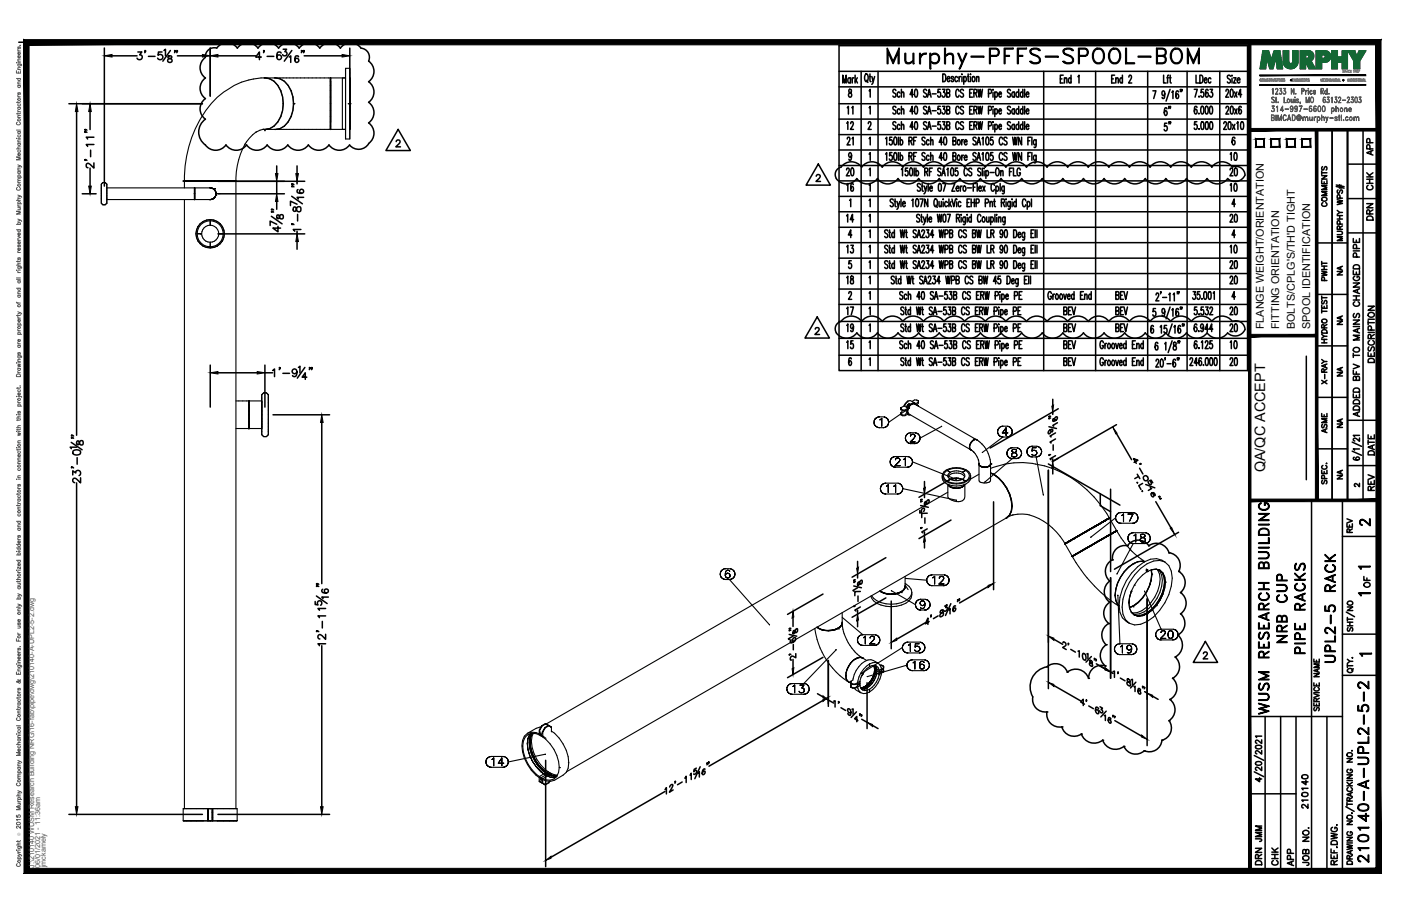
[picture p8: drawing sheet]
<svg xmlns="http://www.w3.org/2000/svg" width="432mm" height="279mm" viewBox="0 0 432 279" stroke-linecap="round" stroke-linejoin="round" font-family="sans-serif">
<defs><g id="words">
<text font-size="10.6" x="272.3" y="22.6">Murphy-PFFS-SPOOL-BOM</text>
<g font-size="6.6">
<text x="397.6" y="199.3" transform="rotate(-90 397.6 199.3)">NRB CUP</text>
<text x="403.2" y="202.8" transform="rotate(-90 403.2 202.8)">PIPE RACKS</text>
<text x="412.4" y="205.3" transform="rotate(-90 412.4 205.3)">UPL2-5 RACK</text>
<text x="391.9" y="221.5" transform="rotate(-90 391.9 221.5)">WUSM RESEARCH BUILDING</text>
<text x="422.6" y="267.1" transform="rotate(-90 422.6 267.1)">210140-A-UPL2-5-2</text>
</g>
<g font-size="5.7">
<text x="259.6" y="55.4">20</text>
<text x="377.8" y="55.4">20</text>
<text x="377.8" y="69.8">20</text>
<text x="377.8" y="84">20</text>
<text x="377.8" y="88.9">20</text>
<text x="377.8" y="98.4">20</text>
<text x="377.8" y="113.9">20</text>
</g>
<g font-size="5.3">
<text x="263.9" y="41.3" transform="rotate(-90 263.9 41.3)">12</text>
<text x="382.1" y="50.8" transform="rotate(-90 382.1 50.8)">10</text>
<text x="263.9" y="60.3" transform="rotate(-90 263.9 60.3)">16</text>
<text x="382.1" y="60.3" transform="rotate(-90 382.1 60.3)">10</text>
<text x="263.9" y="69.8" transform="rotate(-90 263.9 69.8)">14</text>
<text x="263.9" y="79.4" transform="rotate(-90 263.9 79.4)">13</text>
<text x="382.1" y="79.4" transform="rotate(-90 382.1 79.4)">10</text>
<text x="263.9" y="88.9" transform="rotate(-90 263.9 88.9)">18</text>
<text x="263.9" y="98.4" transform="rotate(-90 263.9 98.4)">17</text>
<text x="263.9" y="103.4" transform="rotate(-90 263.9 103.4)">19</text>
<text x="342.5" y="103.4">BEV</text>
<text x="377.8" y="103.4">20</text>
<text x="263.9" y="108.7" transform="rotate(-90 263.9 108.7)">15</text>
<text x="382.1" y="108.7" transform="rotate(-90 382.1 108.7)">10</text>
<text x="417.7" y="163.3">2</text>
<text x="389.8" y="260.7" transform="rotate(-90 389.8 260.7)">JMM</text>
<text x="389.8" y="267.8" transform="rotate(-90 389.8 267.8)">DRN</text>
<text x="399.7" y="268.1" transform="rotate(-90 399.7 268.1)">APP</text>
</g>
<g font-size="4.9">
<text x="263.9" y="36.3" transform="rotate(-90 263.9 36.3)">11</text>
<text x="361.6" y="36.7" transform="rotate(-90 361.6 36.7)">6&quot;</text>
<text x="361.6" y="41.6" transform="rotate(-90 361.6 41.6)">5&quot;</text>
<text x="263.9" y="45.9" transform="rotate(-90 263.9 45.9)">21</text>
<text x="424" y="49" transform="rotate(-90 424 49)">APP</text>
<text x="424" y="59.6" transform="rotate(-90 424 59.6)">CHK</text>
<text x="409.9" y="64.9" transform="rotate(-90 409.9 64.9)">COMMENTS</text>
<text x="424" y="69.1" transform="rotate(-90 424 69.1)">DRN</text>
<text x="409.9" y="87.8" transform="rotate(-90 409.9 87.8)">PWHT</text>
<text x="424.4" y="112.9" transform="rotate(-90 424.4 112.9)">DESCRIPTION</text>
<text x="409.9" y="119.6" transform="rotate(-90 409.9 119.6)">X-RAY</text>
<text x="419.8" y="129.8" transform="rotate(-90 419.8 129.8)">ADDED BFV TO MAINS CHANGED PIPE</text>
<text x="409.9" y="134.8" transform="rotate(-90 409.9 134.8)">ASME</text>
<text x="424.4" y="141.5" transform="rotate(-90 424.4 141.5)">DATE</text>
<text x="424.4" y="152.4" transform="rotate(-90 424.4 152.4)">REV</text>
<text x="417.7" y="165.5" transform="rotate(-90 417.7 165.5)">REV</text>
<text x="423" y="182.4" transform="rotate(-90 423 182.4)">OF</text>
<text x="403.9" y="250.5" transform="rotate(-90 403.9 250.5)">210140</text>
<text x="394.8" y="268.1" transform="rotate(-90 394.8 268.1)">CHK</text>
<text x="404.3" y="268.1" transform="rotate(-90 404.3 268.1)">JOB NO.</text>
</g>
<g font-size="4.4">
<text x="414.5" y="86.1" transform="rotate(-90 414.5 86.1)">NA</text>
<text x="414.5" y="101.2" transform="rotate(-90 414.5 101.2)">NA</text>
<text x="414.5" y="117.1" transform="rotate(-90 414.5 117.1)">NA</text>
<text x="414.5" y="133" transform="rotate(-90 414.5 133)">NA</text>
<text x="389.9" y="145.7" transform="rotate(-90 389.9 145.7)">QA/QC ACCEPT</text>
<text x="414.5" y="148.9" transform="rotate(-90 414.5 148.9)">NA</text>
</g>
<text font-size="4" x="416.3" y="151.3">2</text>
<g font-size="3.5">
<text x="417.3" y="176.7">1</text>
<text x="417.3" y="184.9">1</text>
<text x="417.7" y="203.6">1</text>
</g>
<g font-size="3.3">
<text x="389.5" y="101.5" transform="rotate(-90 389.5 101.5)">FLANGE WEIGHT/ORIENTATION</text>
<text x="394.3" y="101.5" transform="rotate(-90 394.3 101.5)">FITTING ORIENTATION</text>
<text x="399.1" y="101.5" transform="rotate(-90 399.1 101.5)">BOLTS/CPLG'S/TH'D TIGHT</text>
<text x="403.8" y="101.5" transform="rotate(-90 403.8 101.5)">SPOOL IDENTIFICATION</text>
</g>
<g font-size="2.2" fill="#545454">
<text x="10.5" y="267.5" transform="rotate(-90 10.5 267.5)">J:\210140 WUSM Research Building NRG\16-fab\pipe\dwg\210140-A-UPL2-5-2.dwg</text>
<text x="12.4" y="267.5" transform="rotate(-90 12.4 267.5)">06/01/2021 - 11:36am</text>
<text x="14.1" y="267.4" transform="rotate(-90 14.1 267.4)">jmckamely</text>
</g>
<text font-size="1.3" fill="#545454" x="6.3" y="257.9" transform="rotate(-90 6.3 257.9)">Ó</text>
</g></defs>
<!-- layer: HP-CWS-PIPE -->
<g fill="none" stroke="#000" stroke-width=".34">
<path d="M81.3 39.8l-2.3 .9M81.4 39.9h.3l.1 .4M81.6 24a22.8 22.8 0 0 0-19.7 12.4 37.2 37.2 0 0 0-5.1 19.4l-.4-.1M81.6 24a5.5 5.5 0 0 1 4.9 4 9.8 9.8 0 0 1-2.1 10.8l-1.3 .9-1.5 .2M81.6 39.9h.1M81.6 24h.1M81.6 24a5.6 5.6 0 0 1 5 4 10 10 0 0 1-2.1 10.9l-1.3 .8-1.6 .2M81.6 39.9v.4M81.6 39.9h-.7M81.7 24h-.3M81.9 24h2.9a5.5 5.5 0 0 1 4.8 4 9.8 9.8 0 0 1-2 10.8l-1.3 .9-1.5 .2M81.9 39.9h2.9"/>
<path d="M84.5 24a4 4 0 0 1 4.3 2.3 10 10 0 0 1-1.1 12.6 3.6 3.6 0 0 1-3.2 1M84.8 24h.1M84.8 39.9h.1M85.1 24h16.7M87.2 32h.1M90.4 32h.4M90.5 32h.1M101.8 24v15.9l.1-15.9M101.9 24h4.6h-1v15.9h1h-4.6v-15.9v15.9h-16.8M101.9 25v12.6M106.5 21.1v21.8M107.3 32h.9"/>
<path d="M107.5 32h.1M107.8 24.2v.9v-.8v.4M107.8 25.1v1.3v-1.3M107.8 26.4v1.6v-1.6M107.8 28v1.9v-1.9M107.8 29.9v2.1v-2.1M107.8 32v2v-2M107.8 34v1.9v-1.9M107.8 35.9v1.7v-1.7M107.8 37.6v1.2v-1.2M107.8 38.8v.9v-.9M107.8 39.7v.2v-.2"/>
<path d="M107.8 38.8v1.1M107.8 37.6v2.1M107.8 35.9v2.9M107.8 34v3.6M107.8 34v-4.1v6M107.8 24v10zM107.8 34v5.9zM107.8 21.1v21.8h-1.3v-21.8h1.3v11.9M107.8 32v10.9M107.8 34v1M107.8 35.9v.9M107.8 37.6v.6"/>
<path d="M107.8 38.8v.4M107.8 39.7v.1M32.9 56.8l-.5-.5h-.7l-.5 .5v5.9l.5 .4h.7l.5-.4M32.9 56.8v5.9M32.9 57.9h27M56.4 56l.4-.1v2M56.8 55.8l16 .1-.1 193.5M57.9 55.8h-.8h.8M59.1 55.8h-1.2h1.2M59.8 59.7h.1M59.9 57.9l.1 3.7M60 57.9l-.1 3.7-27-.1"/>
<path d="M60 59.7h.1M60.8 55.8h-1.7h1.7M62.7 55.8h-1.9h1.9M64.8 57.9h-.4h.4M64.8 57.9l.4 .1-5.2-.1v3.6h5.2h-.4M64.8 55.8h-2.1h2.1M65.2 58l.5 .2M65.3 58l-.5-.1 .5 .1M65.3 58l.8 .4M65.3 58l.4 .2M65.3 58h.1M65.3 58l.1 .1"/>
<path d="M65.7 58.2l.4 .2M65.7 58.2l.3 .3M65.8 58.2l.1 .2M66.1 58.4a1.83 1.83 0 0 1 .4 1.8l-.1-1.4M66.1 58.4l.3 .4M66.2 58.6l.1 .1M66.3 58.2l-.3 .3zM66.3 58.8l.2 1.4zM66.4 59.1l.1 .1M66.5 59.2h.1M66.6 59.7h1.3M66.8 55.8h-2h2"/>
<path d="M68.8 55.8h-2h2M70.4 55.8h-1.6h1.6M71.7 55.8h-1.3h1.3M72.5 55.8h-.8h.8M75.6 44.3a22.4 22.4 0 0 0-2.8 11.5l-16 .1M79 40.7a12.8 12.8 0 0 0-3.6 3.9M79 40.7l-.1 .1M56.8 61.5v187.9M60.6 71l-.2 1.1 .2 1.1M60.6 71a4.4 4.4 0 0 1 6.7-2.5 4.4 4.4 0 0 1 0 7.2 4.4 4.4 0 0 1-6.7-2.5M61.8 72.1h.3zM61.9 69.2a4 4 0 0 1 6.6 1.3 4 4 0 0 1-3.7 5.6v-1.4v1.4a4 4 0 0 1-3.8-2.5 4 4 0 0 1 .9-4.4z"/>
<path d="M62.1 72.1h-1.3h1.3M62.1 72.1a2.67 2.67 0 0 0 2.7 2.6M64.8 69.5v-1.4v1.4M64.8 69.5a2.62 2.62 0 0 1 2.6 2.6 2.62 2.62 0 0 1-2.6 2.6M64.8 69.5a2.67 2.67 0 0 0-2.7 2.6M65.3 61.5h-.9l.4 .1M65.3 61.5l.4-.2-.4 .2M65.3 61.5l-.5 .1M65.3 61.5h.1M65.4 61.4l-.1 .1M65.7 61.3l.4-.3-.4 .3M65.8 61.2h.1"/>
<path d="M65.9 61.1l-.1 .1M66 61h.1M66 61l-.8 .5M66.1 61l.3-.4-.3 .4M66.3 60.7l-.1 .2M66.3 60.6l-.3 .4M66.4 60.6l.1-.4-.1 .4M66.5 60.2l-.2 .4M66.5 60.3l-.1 .1M67.4 72.1h1.4h-1.4M72.7 123.6h4M72.7 132.2h4"/>
<path d="M76.7 123.6v8.6l.1-8.6M76.7 132.2l.1-8.6v8.6M76.8 124.8v7.4h3.9M76.8 123.6h3.9M80.7 132v-.4v.4M80.7 131.6v-.7v.7M80.7 130.9v-.9v.9M80.7 130v-1v1M80.7 129v-1.1v1.1M80.7 127.9v-1.1v1.1M80.7 126.8v-1v1M80.7 125.8v-.9v.9"/>
<path d="M80.7 124.9v-.7v.7M80.7 124.2v-.4v.4M80.7 123.8h.1M82.7 121.7l-.6-.6h-.8l-.6 .6v12.4l.6 .5h.8l.6-.5M82.7 121.7v12.4M269.4 130.2v.6v-.6M269.4 129.7v.5v-.5M269.4 130.8l.3 .4-.3-.4M269.7 129.2l-.3 .5 .3-.5M269.7 131.2l.4 .4-.4-.4M270.1 128.9l-.4 .3 .4-.3M270.1 131.6l.4 .2-.4-.2"/>
<path d="M270.5 128.6l-.4 .3 .4-.3M270.5 131.8l.5 .1-.5-.1M271 128.6h-.5h.5M271 131.9h1.2M271 128.6h1.2M271.2 129.5l.2-.1-.2 .1M271.4 129.4l.4-.4-.4 .4M271.8 129v2.4v-2.4M272.2 131.9l.5-.1-.5 .1M272.7 128.6h-.5h.5M272.7 131.8l.5-.2-.5 .2M273.2 128.9l-.5-.3 .5 .3"/>
<path d="M273.2 131.6l.4-.4-.4 .4M273.6 129.2l-.4-.3 .4 .3M273.6 131.2l.2-.4-.2 .4M273.8 129.7l-.2-.5 .2 .5M273.8 130.8l.1-.6-.1 .6M277.7 125.7l1.1-.6 1.2 .7-1.1 .6h-.7l-.5-.3v-.4v.7v-.3M277.7 127.7l.5 .5M277.7 126.1l.5 .5v-.2M277.7 126.1v.3M277.7 127.3v.4M278.2 126.6l-.5 .7v.6v-.2M278.2 126.6l1.5 .3"/>
<path d="M278.4 126.6v.1M279 135.1l.1 .5-.1-.5M279.1 134.6l-.1 .5 .1-.5M279.1 135.6l.3 .5-.3-.5M279.3 125.7l.2-.4-.2 .4M279.4 134.1l-.3 .5 .3-.5M279.4 136.1l.3 .4-.3-.4M279.5 124.2l-.8 1.1M279.7 126.9l-.8 1.1h-.7M279.7 126.4v.8zM279.7 127.2l.2 .3-.2-.3M279.7 133.8l-.3 .3 .3-.3"/>
<path d="M279.7 136.5l.5 .2-.5-.2M279.8 123.7l.7-.1 1.5 .7a2.39 2.39 0 0 0-2.1 3.6l-.2-.2M279.8 123.7v.3v-.3M279.8 124.9l-.3 .4 .3-.4M279.8 124.9l.3-.3-.3 .3M279.8 123.7l-1.3 1.6M279.9 126l-.2 .4 .2-.4M279.9 127.5l.2 .2-.2-.2M279.9 127.9l.7 .1M280 127.6l-1.1 .6h-.7l-.5-.5v.2M280 125.8l-.3 1.1 .3 .7M280 127.6l19 11"/>
<path d="M280.1 125.6l-.4 1.3h-.2h.2l.4 .8M280.1 125.6l-.2 .4 .2-.4M280.1 125.1l-.4 .8zM280.2 124.5h.1M280.2 133.5l-.5 .3 .5-.3M280.2 136.7l.5 .1-.5-.1M280.3 125.8l-6.4 4.4-.1-.5 .1 .5M280.3 125.2l-.2 .4 .2-.4M280.5 136.3h1.6h-1.6M280.6 134.5h.1M280.6 134.4l.1-.3-.1 .3M280.7 124.9l-.4 .3 .4-.3"/>
<path d="M280.7 124.9l-.6 .7M280.7 133.5h-.5h.5M280.7 136.8h1.2M280.7 133.5h1.2M280.7 134.1h.1M280.8 124.5l-.7 .6M280.9 134.1l.2-.2-.2 .2M281 124.7l-.3 .2 .3-.2M281.1 123.8l.7-.5h.8l.5 .3v.4M281.1 133.9h.4h-.4M281.3 124.5l-.3 .2v-.3l-.3 .5M281.3 124.5l.6 .1"/>
<path d="M281.3 124.5l-.3 .2 .3-.2M281.5 133.9l.3 .2-.3-.2M281.6 124.5h-.3h.3M281.6 124.4l19.2 11.1M281.7 135.2l-1.2 1.1 1.2-1.1M281.8 134.1h.1M281.8 124.6l-.2-.1 .2 .1M281.9 134.8l-.2 .4 .2-.4M281.9 134.1l.1 .3-.1-.3M281.9 136.8l.5-.1-.5 .1M282 134.6l-.1 .2 .1-.2M282 134.4v.2v-.2"/>
<path d="M282 124.3l.4 .6M282.4 133.5h-.5h.5M282.4 136.7l.5-.2-.5 .2M282.6 124.9l.5 .4M282.6 123.3v.3M282.9 133.8l-.5-.3 .5 .3M282.9 136.5l.3-.4-.3 .4M283.1 123.6v.6v-.2M283.1 125.3h.1M283.1 124l-1.1 .7M283.1 124l-.5 1M283.1 125.2v.1"/>
<path d="M283.2 134.1l-.3-.3 .3 .3M283.2 136.1l.3-.5-.3 .5M283.5 134.6l-.3-.5 .3 .5M283.5 135.6l.1-.5-.1 .5M283.6 135.1l-.1-.5 .1 .5M290.2 131.5h.1M290.2 131.5l-6.6 3.6M298.8 137.9h.1M298.9 138h.1M299.2 136.6l-.4 1.3 .3 .7M299.2 136.6l-.4 1.3 .1 .6 .3 .3M299.4 138.8l-.2-.1 .2 .1"/>
<path d="M299.5 136.3l-.3 .3M300 135.3l.1 .4M300.1 135.7l.3-.2a6 6 0 0 1 3.4 2.8l1 2.1 .5 2.4M300.1 135.7l-.6 .6M300.1 135.7a1.96 1.96 0 0 0-.7 3.1l.7 .6M300.1 139.4l.9 1.2 .6 1.5v-.2M300.1 135.7h.1M300.2 135.5l-.1 .2M300.5 135.6l-.4 .1M300.7 135.5l.3 .1M300.8 135.5l.2 .1M301 135.6h.1"/>
<path d="M301.2 135.7l-.8-.2-1 .7M307.5 133.1v.5v-.5M307.5 132.6v.5v-.5M307.5 133.6l.3 .5-.3-.5M307.8 132.2l-.3 .4 .3-.4M307.8 134.1l.3 .4-.3-.4M308.1 131.8l-.3 .4 .3-.4M308.1 134.5l.5 .2-.5-.2M308.6 131.5l-.5 .3 .5-.3M308.6 134.7l.5 .1-.5-.1M308.9 133.5h1.7h-1.7M309.1 131.4l-.5 .1 .5-.1"/>
<path d="M309.1 131.4h1.2M310.1 131.9l-1.2 1.6 1.2-1.6M310.1 131.9v2.4v-2.4M310.3 139.8l.1 .5-.1-.5M310.3 134.8l.5-.1-.5 .1M310.3 134.8h-1.2l-6.3 4.7M310.4 139.3l-.1 .5 .1-.5M310.7 138.8l-.3 .5 .3-.5M310.8 131.5l-.5-.1 .5 .1M310.8 134.7l.5-.2-.5 .2M311 138.4l-.3 .4 .3-.4M311.3 131.8l-.5-.3 .5 .3"/>
<path d="M311.3 134.5l.3-.4-.3 .4M311.5 138.2l-.5 .2 .5-.2M311.6 132.2l-.3-.4 .3 .4M311.6 134.1l.3-.5-.3 .5M311.9 138.9v.2v-.2M311.9 139.1l.1 .2-.1-.2M311.9 139.9l.3-.2-.3 .2M311.9 132.6l-.3-.4 .3 .4M311.9 133.6l.1-.5-.1 .5M312 138.1l-.5 .1 .5-.1M312 133.1l-.1-.5 .1 .5M312 138.1h1.2"/>
<path d="M312 138.7l-.1 .2 .1-.2M312 139.3l.3 .2-.3-.2M312.2 139.7l.3-.1-.3 .1M312.3 139.5l.4 .1-.4-.1M312.4 138.6l-.4 .1 .4-.1M312.5 139.6l.5-.1-.5 .1M312.7 139.6l.3 .1-.3-.1M312.8 138.6h-.4h.4M313 139.5l.2-.2-.2 .2M313 139.7l.3 .2-.3-.2M313.2 138.7l-.4-.1 .4 .1M313.2 139.3l.1-.2-.1 .2"/>
<path d="M313.3 138.9l-.1-.2 .1 .2M313.3 139.9l.1 .3-.1-.3M313.3 139.1v-.2v.2M313.7 138.2l-.5-.1 .5 .1M314.2 138.4l-.5-.2 .5 .2M314.5 138.8l-.3-.4 .3 .4M314.8 139.3l-.3-.5 .3 .5M314.9 139.8l-.1-.5 .1 .5M316.5 139.3l.1 .5-.1-.5M316.6 138.8l-.1 .5 .1-.5M316.6 139.8l.2 .4-.2-.4M316.8 138.3l-.2 .5 .2-.5"/>
<path d="M317.2 137.9l-.4 .4 .4-.4M317.7 137.7l-.5 .2 .5-.2M318.1 139.1l.1-.1-.1 .1M318.2 137.6l-.5 .1 .5-.1M318.2 137.6h1.1M318.2 138.1l-.1 1 .1-1M318.2 139l.3-.1-.3 .1M318.5 138.9h.4h-.4M318.9 138.9l.3 .1-.3-.1M319.2 139l.2 .2-.2-.2M319.3 138.1h-1.1h1.1M319.4 139.2l.2 .4-.2-.4"/>
<path d="M319.6 139.6l-.2 .5zM319.9 137.7l-.6-.1 .6 .1M320.3 137.9l-.4-.2 .4 .2M320.7 138.3l-.4-.4 .4 .4M321 138.8l-.3-.5 .3 .5M321 139.8v-.5v.5M321 139.3v-.5v.5M271.3 150.7l.1 .5-.1-.5M271.4 150.2l-.1 .5 .1-.5M271.4 151.2l.2 .5-.2-.5M271.6 149.7l-.2 .5 .2-.5M271.6 151.7l.4 .3-.4-.3"/>
<path d="M272 149.3l-.4 .4 .4-.4M272 152l.5 .3-.5-.3M272.5 149.1l-.5 .2 .5-.2M272.5 152.3h.5h-.5M273 149l-.5 .1 .5-.1M273 152.3h3.5M273 149h3.5M273.2 149.9l.2-.1-.2 .1M273.4 149.8l.4-.3-.4 .3M273.8 149.5v2.4v-2.4M274.3 142.4l.1 .5-.1-.5M274.4 141.9l-.1 .5 .1-.5"/>
<path d="M274.4 142.9l.2 .5-.2-.5M274.6 141.5l-.2 .4 .2-.4M274.6 143.4l.4 .4-.4-.4M275 141.1l-.4 .4 .4-.4M275 143.8l.5 .2-.5-.2M275.4 149.9l.3-.1-.3 .1M275.5 140.9l-.5 .2 .5-.2M275.5 144l.5 .1-.5-.1M275.7 149.8l.3-.3-.3 .3M275.9 143.6h1.5h-1.5M276 140.8l-.5 .1 .5-.1M276 141.8h.1"/>
<path d="M276 141.7l.1-.2-.1 .2M276 144.1h3.6M276 140.8h3.6M276 149.5v2.4v-2.4M276.1 141.5h.1M276.2 141.4l.2-.1-.2 .1M276.4 141.3h.5h-.5M276.5 152.3h.6h-.6M276.9 141.3l.2 .1-.2-.1M277 142.5l-1.1 1.1 1.1-1.1M277.1 149.1l-.6-.1 .6 .1M277.1 152.3l.5-.3-.5 .3"/>
<path d="M277.1 141.4h.1M277.2 142.1l-.2 .4 .2-.4M277.2 141.5l.2 .2-.2-.2M277.4 141.7l-.2 .4zM277.6 149.3l-.5-.2 .5 .2M277.6 152l.3-.3-.3 .3M277.9 149.7l-.3-.4 .3 .4M277.9 151.7l.3-.5-.3 .5M278.2 150.2l-.3-.5 .3 .5M278.2 151.2v-.5v.5M278.2 150.7v-.5v.5l16.5 3.5M278.5 141.7l.2-.1-.2 .1"/>
<path d="M278.7 141.6l.3-.3-.3 .3M279 141.3v2.3v-2.3M279.6 144.1l.5-.1-.5 .1M280.1 140.9l-.5-.1 .5 .1M280.1 144l.5-.2-.5 .2M280.6 141.1l-.5-.2 .5 .2M280.6 143.8l.3-.4-.3 .4M280.9 141.5l-.3-.4 .3 .4M280.9 143.4l.3-.5-.3 .5M281.2 141.9l-.3-.4 .3 .4M281.2 142.9v-.5v.5M281.2 142.4v-.5v.5l13.5 5.4"/>
<path d="M290.4 146.7a3.9 3.9 0 0 0 4.4 2.6 4 4 0 0 0 4.4-2.6M291 145.4a6.5 6.5 0 0 1 7.6 0 2.49 2.49 0 0 1-1.6 4.1 6.4 6.4 0 0 1-6-.9 2.34 2.34 0 0 1 0-3.2zM291.3 145.6a5.7 5.7 0 0 1 7 0 1.68 1.68 0 0 1-.7 2.8 6.4 6.4 0 0 1-5.7 0l1-.6-1 .6a1.72 1.72 0 0 1-.6-2.8zM292.1 149.3v3.8a3.7 3.7 0 0 0 4.9 1l.4-1v-3.8M292.1 151.8l-123.8 71.5M292.2 149.4l.7 .8M292.2 147.1a3.4 3.4 0 0 1 5.1 0M292.3 149.4l.6 .7zM292.9 150.1h.1M292.9 150.1l1.2 .5M292.9 145.7l-1-.6 1 .6M292.9 150.2l1.2 .3"/>
<path d="M292.9 147.8l1.9 .4 1.8-.4M292.9 145.7l1.9-.5 1.8 .5M292.9 145.7a1.15 1.15 0 0 0-.8 1 1.15 1.15 0 0 0 .8 1.1M294.1 147.6l-1 .3 .3-.2M294.1 147.5l-1.1 .4 .4-.2M294.1 147.5h1.4M294.1 147.5l-.7 .2M294.8 147.5l.7 .1M294.8 147.6h-.7M294.8 147.6l1.6 .3M295.5 147.5l1 .4-1.1-.4-1.3 .1M296.6 150.1h.1"/>
<path d="M296.6 147.8l1 .6-1-.6M296.6 145.7l1-.6-1 .6M296.6 145.7a1.15 1.15 0 0 1 .8 1 1.15 1.15 0 0 1-.8 1.1M296.6 150.1l-1.2 .4-1.3 .1M296.6 150.1l.8-.7zM296.7 150.2l-1.2 .4-1.4-.1M296.7 150.1h.1M297.3 149.4a3.6 3.6 0 0 1-4.4 .7M301.6 141.9l.1 1.3M301.7 143.1h.1M301.7 143v.4M301.7 142.8v.3"/>
<path d="M301.7 143h.1M301.7 143l.1 .4M301.7 142.9l.5 .8M301.7 146.2l-2.7 1.6M301.9 143.5l.3 .3M302.2 143.8l1.3 .3M302.2 143.7l.9 .3M302.6 143.9l.5 .1M302.6 144l.9 .2M303.1 144h.9M303.5 144h.1M303.5 144.2l.9-.2z"/>
<path d="M304 144h-.5M304.4 144l.4-.2-.4 .2M304.8 143.8l.5-.4zM305.3 142.9v.4M305.3 143.3l-.5 .4-.8 .3M305.3 142.8v.6M305.3 143h.1M305.3 143.3v4.8a2.3 2.3 0 0 1-3.1 .6l-.5-.6v-4.8l.2 .3M305.3 144.5a27.7 27.7 0 0 1 27.3 4.5 35.8 35.8 0 0 1 9.3 10.8M305.3 146a11.4 11.4 0 0 1 6.3 11.6l-.5 1.3-.9 .8M305.3 142.8v.4M305.3 143.1l.4 .1"/>
<path d="M305.3 145.8l1 .5M305.7 142.9l-.4 .1M306.2 146.3h.1M306.3 146.2l2.8 2.6-1.4-1.5-1.4-1M306.3 146.3l1.4 1 1.4 1.5M309.1 148.8l1.2 1.7 .9 1.8M309.1 148.8l1.1 1.7M310.1 159.8h.1M310.2 159.8h-.2M310.2 159.7l-135.6 78.3M310.2 150.5l1 1.8 .6 1.9M310.2 150.5l1 1.8"/>
<path d="M310.4 140.3l.3 .4-.3-.4M310.7 140.7l.3 .4-.3-.4M311 141.1l.5 .2-.5-.2M311.2 152.3l.5 1.9M311.5 141.3l.5 .1-.5-.1M311.7 154.2a4.8 4.8 0 0 1-1.5 5.5l.2-.1M311.8 154.2a4.9 4.9 0 0 1-1.5 5.5M311.8 140.5v-.3v.3M311.8 140.2l.1-.3-.1 .3M311.9 140.7l-.1-.2 .1 .2M311.9 156.1h.1M311.9 156h.1"/>
<path d="M311.9 158.9a11.4 11.4 0 0 1 9.8 1.9 19.5 19.5 0 0 1 6.5 6.8l1.2-.7M312 140.8h.1M312.1 158.8l-1.6 .7M312.4 141l-.4-.2 .4 .2M312.8 141h-.4h.4M313.2 140.8l-.4 .2 .4-.2M313.2 141.4l.5-.1-.5 .1M313.2 141.4h-1.2l-8.4 7.3M313.3 140.7h.1M313.4 140.5l-.1 .2 .1-.2M313.4 140.2v.3v-.3M313.7 141.3l.5-.2-.5 .2"/>
<path d="M314.2 141.1l.3-.4-.3 .4M314.5 140.7l.3-.4-.3 .4M314.8 140.3l.1-.5-.1 .5M316.8 140.2l.4 .4-.4-.4M317.2 140.6l.5 .2-.5-.2M317.7 140.8l.5 .1-.5-.1M318.1 140.2l-.1-.2 .1 .2M318.2 140.9h1.1M318.2 140.3h.1M318.5 140.4l-.3-.1 .3 .1M318.9 140.4h-.4h.4M319.2 140.3l-.3 .1 .3-.1"/>
<path d="M319.3 140.9l.6-.1-.6 .1M319.3 140.9l2.2 11.7M319.4 140.1l-.2 .2 .2-.2M319.9 140.8l.4-.2-.4 .2M320.3 140.6l.4-.4-.4 .4M320.7 140.2l.3-.4-.3 .4M321.6 152.6h.1M341.5 160h.1M341.8 159.8l-1.5 .8M341.8 159.8l-.5 .3M341.9 159.9l-.6 .3M341.9 159.8h.1"/>
<path d="M342 159.8h.1M341.9 159.8l-.6 .4M342 159.7v.1M342 159.8l2.1 3.8M343.8 159.7l.1 .5-.1-.5M343.8 159.7l-7.6 5.9M343.9 159.2l-.1 .5 .1-.5M344.2 158.7l-.3 .5 .3-.5M344.5 158.4l-.3 .3 .3-.3M345 158.1l-.5 .3 .5-.3M345.5 158.1h-.5h.5M345.5 158.1h3.6"/>
<path d="M345.7 159l.2-.1-.2 .1M345.9 158.9l.4-.4-.4 .4M346.3 158.5v2.4v-2.4M347.6 158.5h1.6h-1.6M349.2 158.5l-1.1 2.4 1.1-2.4M349.6 158.1h-.5h.5M350 158.4l-.4-.3 .4 .3M350.4 158.7l-.4-.3 .4 .3M350.6 159.2l-.2-.5 .2 .5M350.7 159.7l-.1-.5 .1 .5M222 177.1l.1 .5-.1-.5M222.1 176.5l-.1 .6 .1-.6"/>
<path d="M222.1 177.6l.2 .4-.2-.4M222.3 176.1l-.2 .4 .2-.4M222.3 178l.4 .4-.4-.4M222.7 175.7l-.4 .4 .4-.4M222.7 178.4l.4 .2-.4-.2M223.1 175.5l-.4 .2 .4-.2M223.1 178.6l.5 .1-.5-.1M223.5 176.9v.5v-.5M223.6 175.4l-.5 .1 .5-.1M223.6 178.7h1.2M223.6 175.4h1.2M223.7 176.3l-.2 .6 .2-.6"/>
<path d="M223.7 177.1v.8zM223.7 177.9l.2 .2-.2-.2M223.9 176l-.2 .3 .2-.3M223.9 176.9l-.2 .2 .2-.2M223.9 178.1l.3 .2-.3-.2M224.2 175.8l-.3 .2 .3-.2M224.2 176.8l-.3 .1 .3-.1M224.2 178.3h.1M224.4 176.8h.1M224.4 178.3l.3-.2-.3 .2M224.5 175.8h-.3h.3M224.7 176.9l-.3-.1 .3 .1"/>
<path d="M224.7 178.1l.2-.2-.2 .2M224.8 176l-.3-.2 .3 .2M224.8 178.7l.6-.1-.6 .1M224.8 178.7l12.3 13.9M224.9 177.1l-.2-.2 .2 .2M224.9 176.2l-.1-.2 .1 .2M224.9 177.9l.1-.3-.1 .3M224.9 177.1l.1 .5zM225.4 175.5l-.6-.1 .6 .1M225.4 178.6l.4-.2-.4 .2M225.8 175.7l-.4-.2 .4 .2M225.8 178.4l.4-.4-.4 .4"/>
<path d="M226.2 176.1l-.4-.4 .4 .4M226.2 178l.2-.4-.2 .4M226.4 176.5l-.2-.4 .2 .4M226.4 177.6l.1-.5-.1 .5M226.5 177.1l-.1-.6 .1 .6M279 179.9a2.79 2.79 0 0 1 2 2.6 2.79 2.79 0 0 1-1.8 2.7 9.3 9.3 0 0 1-10-.7l-.6-.8M279 177.7l-.2 3.7 .2-.7M279.1 178.4h.1M279.1 178.4l6.5 .5M285.6 178.9l.1 .5-.1-.5M285.7 178.4l-.1 .5 .1-.5M285.7 179.4l.2 .5-.2-.5"/>
<path d="M285.9 178l-.2 .4 .2-.4M285.9 179.9l.4 .4-.4-.4M286.3 177.6l-.4 .4 .4-.4M286.8 177.4l-.5 .2 .5-.2M287.3 177.3l-.5 .1 .5-.1M287.3 177.3h3.6M287.5 178.2l.2-.1-.2 .1M287.7 178.1l.4-.4-.4 .4M288.1 177.7v2.4v-2.4M289.5 178.3h.1M289.5 178.2l.1-.2-.1 .2M289.6 178l.2-.1-.2 .1"/>
<path d="M289.8 177.9l.2-.2-.2 .2M290 177.7h.4h-.4M290.4 177.7l.2 .2-.2-.2M290.5 179l-1.1 1.1 1.1-1.1M290.6 177.9l.2 .1-.2-.1M290.8 178.7l-.3 .3 .3-.3M290.8 178l.1 .2-.1-.2M290.9 178.4l-.1 .3 .1-.3M290.9 178.2v.2v-.2M291.4 177.4l-.5-.1 .5 .1M291.8 177.6l-.4-.2 .4 .2M292.2 178l-.4-.4 .4 .4"/>
<path d="M292.2 179.9l.2-.5-.2 .5M292.4 178.4l-.2-.4 .2 .4M292.4 179.4l.1-.5-.1 .5M292.5 178.9l-.1-.5 .1 .5M328.4 167.5h.1M328.6 167.4l.8-.5zM328.6 167.5l-.4 .2M328.6 167.5l-.4 .3M328.6 167.5l.9-.5zM328.7 167.5l-.5 .2 2.2 3.8 .4-.2M329.4 166.9l1.2-.7zM329.4 166.9l-.3 .1"/>
<path d="M329.5 167l-1.3 .7M329.5 167l-.2 .3M329.5 167l-.9 .5M329.5 167l-.1 .1M330.5 171.6l.4-.2-.4 .2a44.4 44.4 0 0 0 14.4 15.3M330.6 166.2l1.5-.8zM330.7 166.2l-2.5 1.4 1.2-.7M330.7 166.2l1.5-.9-2.8 1.6M330.7 166.3l-1.2 .7 1.2-.7M330.8 171.4h.1M330.8 171.3l-.4 .2M330.8 171.3l-.4 .3 .5-.2"/>
<path d="M330.8 171.3l-.4 .3M330.9 171.4l.8-.5-.8 .5M330.9 171.4l-.5 .2M330.9 171.4l-.5 .2 .5-.2M330.9 171.4l-.4 .2M331.7 170.8l-.9 .5 .8-.5M331.7 170.8h.1M331.7 170.8l-.9 .5M331.7 170.9l1.2-.7-1.2 .7M331.7 170.9l-.8 .5M331.7 170.9h.1M331.7 170.9l1.2-.7z"/>
<path d="M332.1 165.4l1.8-1zM332.2 165.3l-2.8 1.6M332.2 165.4l-1.5 .9 1.5-.8M332.2 165.4l-2.7 1.6M332.2 165.5l-1.5 .8M332.4 165.3l.3-.1-.3 .1M332.7 165.2h.1M332.9 170.1l-1.3 .7M332.9 170.1h.1M332.9 170.1l-1.2 .7M332.9 170.2l1.6-.9-1.6 .9M333.9 164.4l1.8-1.1-3.5 2"/>
<path d="M333.9 164.4l-1.7 .9M333.9 164.5l-1.7 .9M333.9 164.5l1.8-1.1zM333.9 164.5l-1.7 1M334.4 169.2l1.7-.9-1.7 .9M334.4 169.2h.1M334.4 169.2l-2.8 1.6M334.5 169.3l1.7-1-1.7 1M334.5 169.3l-2.8 1.6M334.9 168.9l.4-.2zM334.9 168.9l-1.7 1.1M335.6 163.5l-.5 .2"/>
<path d="M335.7 163.3l1.7-1-1.7 1M335.7 163.3l-1.8 1.1 1.8-1.1M335.7 163.3l-1.8 1.1M335.7 163.4l-1.8 1.1M336.2 168.3l-1.7 1 1.7-1M336.2 168.3l1.8-1zM336.2 168.3l-1.7 1M336.2 168.3l1.8-1-1.8 1M336.7 162.8l1.3-.7-1.3 .7M337.2 167.6l1.2-.7-1.2 .7M337.4 162.3l-1.7 1M337.5 162.4l-1.8 1"/>
<path d="M337.9 167.2l-1.8 1.1 1.8-1.1M337.9 167.2l1.8-1-1.8 1M337.9 167.2l-3.5 2M338 162.1l1.5-.9zM338 167.3l1.7-1-1.7 1M338 167.2h-.1M338 167.3l-1.8 1M338.8 166.7l-.4 .2M339.2 161.3l.3-.2zM339.5 161.1l1.2-.7zM339.7 166.3l1.6-.9-1.6 .9M339.7 166.3l-1.7 1 1.8-1"/>
<path d="M339.8 166.3h.1M339.8 166.3l-1.8 1M339.9 166.2l-.5 .2M340.3 160.6l-2.9 1.7M340.4 160.7l-2.9 1.7M340.7 160.4l.8-.4-1.2 .6M340.7 160.5l-1.2 .7M341 160.3l-.3 .2 .3-.2M341.3 160.1l-1 .5M341.3 165.3l-1.6 .9 1.6-.9M341.3 165.3l-3.4 1.9M341.3 160.2l-.9 .5"/>
<path d="M341.3 165.4l1.3-.8-1.3 .8M341.3 165.3h.1M341.3 165.4l-1.6 .9M341.3 165.3l-.2 .1M341.4 160.1l-1 .6M341.4 165.1l-.1 .2M341.6 165.3l-.3 .1M342 164.8l-.2 .2M342.6 164.5l-1.3 .8M342.6 164.6l1-.5-1 .5M342.6 164.6l-1.3 .8M342.7 164.6h.1"/>
<path d="M343 164.4l-.9 .5 .9-.5M343 164.4l-.9 .5M343.5 164h.1M343.5 164l-.9 .5M343.6 164.1l.5-.3-.5 .3M343.6 164h.1M343.6 164l-.9 .6M343.8 163.9l-.8 .5 .8-.5M343.8 163.9l-.8 .5M343.9 160.2l.3 .5-.3-.5M344.1 163.6l-.6 .4M344.1 163.8l-.3 .1"/>
<path d="M344.1 163.6h.1M344.1 163.8h.1M344.1 163.6l-1.5 .9M344.1 163.8l-.5 .3M344.2 160.7l.3 .4-.3-.4M344.2 163.7h.1M344.2 163.6h.1M344.2 163.7l-.6 .3M344.2 163.7l-.4 .2 .4-.2 1.4 2.2 3 3.8M344.2 163.7l-.4 .2M344.2 163.6v.1M344.2 163.6h-.1"/>
<path d="M344.5 179.9a7.2 7.2 0 0 0 0 6.5M344.5 179.9l-.6 1.9M344.5 161.1l.5 .2-.5-.2M345 161.3l.5 .1-.5-.1M345.5 161.4h3.6M347.6 166l.1 .5-.1-.5M347.7 165.4l-.1 .6 .1-.6M347.7 166.5l.2 .4-.2-.4M347.9 165l-.2 .4 .2-.4M347.9 166.9l.4 .4-.4-.4M348.3 169.4l2 1.9 2.6 1.9M348.3 164.6l-.4 .4 .4-.4"/>
<path d="M348.3 167.3l.5 .2-.5-.2M348.8 164.4l-.5 .2 .5-.2M348.8 167.5l.5 .1-.5-.1M349.1 161.4l.5-.1-.5 .1M349.3 164.3l-.5 .1 .5-.1M349.3 164.3h3.6M349.3 173.8a12.4 12.4 0 0 0-4.9 6.1M349.3 173.8h.1M349.3 173.8a12.2 12.2 0 0 0-4.8 6.1M349.5 165.2l.2-.1-.2 .1M349.6 161.3l.4-.2-.4 .2M349.7 165.1l.3-.4-.3 .4"/>
<path d="M350 161.1l.4-.4-.4 .4M350 164.7v2.5v-2.5M350.4 160.7l.2-.5-.2 .5M350.6 160.2l.1-.5-.1 .5M350.6 174.8a6.5 6.5 0 0 1 8.4-1.5 6.8 6.8 0 0 0-7.4 2 16 16 0 0 0-5.5 14.1l.8 1.7 1.2 1.1a5.3 5.3 0 0 1-3.2-5.5 16.9 16.9 0 0 1 5.7-11.9zM351.4 166.7v-.3v.3M351.4 166.4l.1-.3-.1 .3M351.5 166.9l-.1-.2 .1 .2M351.5 165.1v.2v-.2M351.5 165.3l.1 .3-.1-.3M351.5 166.1l.2-.2-.2 .2M351.6 164.9l-.1 .2 .1-.2"/>
<path d="M351.6 167l-.1-.1 .1 .1M351.6 165.6l.3 .1-.3-.1M351.7 165.9l.4-.1-.4 .1M351.9 165.7l.4 .1-.4-.1M352 164.7l-.4 .2 .4-.2M352 167.2l-.4-.2 .4 .2M352.1 173.1l.6 .2-.6-.2M352.1 165.8l.4-.1-.4 .1M352.1 173.1l-1.3 .1M352.2 173l-1.4 .2-1.5 .6M352.2 173l.6 .2M352.3 165.8l.4 .1-.4-.1"/>
<path d="M352.5 167.2h-.5h.5M352.5 164.7h-.5h.5M352.5 165.7l.3-.1-.3 .1M352.7 165.9l.2 .2-.2-.2M352.8 167l-.3 .2 .3-.2M352.8 164.9l-.3-.2 .3 .2M352.8 165.6l.1-.3-.1 .3M352.9 166.9h.1M352.9 165.1l-.1-.2 .1 .2M352.9 167.6l.5-.1-.5 .1M352.9 166.1l.1 .3-.1-.3M352.9 165.3v-.2v.2"/>
<path d="M352.9 167.6h-3.6l-5 9.4M353 166.7l-.1 .2 .1-.2M353 166.4v.3v-.3M353.2 175.8l.1 .3M353.3 175.5l.3 .1v.7v-.7l.3 .2M353.4 164.4l-.5-.1 .5 .1M353.4 167.5l.5-.2-.5 .2M353.4 175.9l-.1 .3M353.9 164.6l-.5-.2 .5 .2M353.9 167.3l.3-.4-.3 .4M354.2 165l-.3-.4 .3 .4M354.2 166.9l.2-.4-.2 .4"/>
<path d="M354.4 165.4l-.2-.4 .2 .4M354.4 166.5l.1-.5-.1 .5M354.5 166l-.1-.6 .1 .6M354.8 175.8a11.6 11.6 0 0 1-6.7 11.6l1.3-.5M354.8 178.9l-.5 1.9-.9 1.9zM354.9 175.7l.1 1.4-.2 1.8 .2-1.8-.2-1.3M355 177.1h.1M355 175.7l1.4-.2-1.4 .2M355 175.7l1.4-.2 1.1 .4-1.1-.4 1.1 .4 .9 .8M355 175.7a10.8 10.8 0 0 0-6.3 6.6M356.6 175.6a5 5 0 0 1 .8 4.8 11.6 11.6 0 0 1-6.9 8.5l-1.6 .1M357 175.7a4.9 4.9 0 0 1 1 5 11.6 11.6 0 0 1-6.8 8.6l-1.4 .2-.6-.2"/>
<path d="M357.4 175.8a4.8 4.8 0 0 1 1.4 5.4M357.4 175.8l.8 .8M358.3 176.6a7.1 7.1 0 0 1-.1 6.5l-.9 1.8-2.5 3.2M358.4 176.7l.6 1.3M358.7 177.8a11.6 11.6 0 0 1-6.9 11.9l-1.3 .2-1-.4 1 .4 1.4-.2 1.4-.6M358.9 179.4h.1M359 178l.2 1.5-.2 1.8M359 179.4h.1M359 173.3a6.7 6.7 0 0 1 2 7.4 16 16 0 0 1-9.4 11.8l-1.9 .2-1.6-.5M251.1 193.8a23.1 23.1 0 0 0 10.3 16.4M251.8 193.4l.5 .4M251.9 193.4a5.6 5.6 0 0 0 4.5 .9l-1.1 .1"/>
<path d="M252.3 193.7h.1M252.3 193.8l1.9 .6zM252.3 193.8h.1M252.3 193.8l1.9 .6M254.2 194.4l1.1 .1-1.1-.1M254.2 194.4l1.1 .1M255.3 194.5l1.1-.1-1.1 .1M256.4 194.4l1.1-.2-1.1 .2M256.4 194.3l1.9-.6zM257.5 194.2l.8-.4-.8 .4M258.3 193.8l.7-.5-.7 .5M258.3 193.7l1.1-1.1z"/>
<path d="M258.3 193.8h.1M258.3 193.7l.3 .1M258.3 193.8l.3 .2M258.3 193.7h.1M259 193.3l.4-.6-.4 .6M259.5 190.3l6.4 5.4M259.6 192l-.2 .7 .2-.5M259.6 192.3l.4 2.6M259.6 188.9l-.2 3.7 .2-.6M259.6 191.8a1.7 1.7 0 0 1-1.3 2l-.8 .4-2.2 .3M260 194.8a15.9 15.9 0 0 0 3.7 6.4M264.3 197.4l.1 .5-.1-.5"/>
<path d="M264.4 196.9l-.1 .5 .1-.5M264.4 197.9l.2 .5-.2-.5M264.6 196.4l-.2 .5 .2-.5M264.6 198.4l.4 .3-.4-.3M265 196l-.4 .4 .4-.4M265 198.7l.4 .3-.4-.3M265.4 195.8l-.4 .2 .4-.2M265.4 199h.5h-.5M265.9 195.7l-.5 .1 .5-.1M265.9 199h3.6M265.9 195.7h3.6M266.1 196.7l.2-.2-.2 .2"/>
<path d="M266.3 196.5l.4-.3-.4 .3M266.7 196.2v2.4v-2.4M268 198.6h1.6h-1.6M268.2 196.8h.1M268.2 196.7l.1-.3-.1 .3M268.3 196.4h.1M268.4 196.3l.2-.1-.2 .1M268.6 196.2h.5h-.5M269.1 196.2l.2 .1-.2-.1M269.2 197.4l-1.2 1.2 1.2-1.2M269.3 196.3h.1M269.4 197.1l-.2 .3 .2-.3"/>
<path d="M269.4 196.4l.1 .3-.1-.3M269.5 199h.5h-.5M269.5 196.9l-.1 .2 .1-.2M269.5 196.7v.2v-.2M270 195.8l-.5-.1 .5 .1M270 199l.5-.3-.5 .3M270.5 196l-.5-.2 .5 .2M270.5 198.7l.3-.3-.3 .3M270.8 196.4l-.3-.4 .3 .4M270.8 198.4l.3-.5-.3 .5M271.1 196.9l-.3-.5 .3 .5M271.1 197.9l.1-.5-.1 .5"/>
<path d="M271.2 197.4l-.1-.5 .1 .5M271.2 182.2l1.3 .8 2.2 .3M271.2 182.2l2.4 1zM271.7 182.5h.1M272.5 182.9l-1.2-.7a6 6 0 0 0 4.5 .9l-1.1 .1M272.5 182.9l2.2 .3M273.6 183.2h2.2zM274.8 182.2l7.3 4.3M275.8 183.2l1-.2-1 .2M275.8 183.1l1.9-.6zM275.8 183.2h-1.1M276.8 183l.9-.4-.9 .4"/>
<path d="M277.7 182.6l.7-.5-.7 .5M277.7 182.5l1.1-1.1zM277.7 182.5h.1M277.7 182.6l.3 .2M277.7 182.5l.3 .1M278.1 199.7l.1 .5-.1-.5M278.1 199.7l-12.5 7.9M278.2 199.2l-.1 .5 .1-.5M278.4 182.1l.4-.6-.4 .6M278.5 198.7l-.3 .5 .3-.5M278.8 198.4l-.3 .3 .3-.3M279 180.8l-.2 .7z"/>
<path d="M279 180.5a1.81 1.81 0 0 1-1.3 2.1l-.9 .4-2.1 .3M279 180.4l.9 1.4M279.3 198.1l-.5 .3 .5-.3M279.8 198l-.5 .1 .5-.1M279.8 198h3.6M280 199l.2-.1-.2 .1M280.2 198.9l.4-.4-.4 .4M280.6 198.5v2.4v-2.4M281 182.7a3.1 3.1 0 0 1-1.8 3.3 9.5 9.5 0 0 1-10-.7l-.8-1.5M282.1 199.5h.1M282.1 198.5v1v-1M282.1 199.4l.4-.1-.4 .1"/>
<path d="M282.1 186.5l.1 .5-.1-.5M282.2 186l-.1 .5 .1-.5M282.2 187l.2 .4-.2-.4M282.4 185.5l-.2 .5 .2-.5M282.4 187.4l.4 .4-.4-.4M282.5 199.3h.3h-.3M282.8 199.3l.4 .1-.4-.1M282.8 185.1l-.4 .4 .4-.4M282.8 187.8l.5 .3-.5-.3M283.2 199.4l.2 .2-.2-.2M283.3 198.5h-1.2h1.2M283.3 184.9l-.5 .2 .5-.2"/>
<path d="M283.3 188.1h.5h-.5M283.4 199.6l.1 .4-.1-.4M283.5 200l-.1 .6zM283.6 186.1h.1M283.6 186l.1-.4-.1 .4M283.7 186.4l-.1-.3 .1 .3M283.7 185.6l.2-.2-.2 .2M283.8 184.8l-.5 .1 .5-.1M283.8 188.1h1.2M283.8 184.8h1.2M283.8 187.6l-.1-.3 .1 .3M283.9 198.1l-.5-.1 .5 .1"/>
<path d="M283.9 186.6l-.2-.2 .2 .2M283.9 185.4l.4-.1-.4 .1M284.2 187.6h-.4h.4M284.3 186.8l-.4-.2 .4 .2M284.3 185.3h.1M284.3 198.4l-.4-.3 .4 .3M284.4 187.6h-.2h.2M284.4 186.8h.1M284.4 185.3l.3 .1-.3-.1M284.7 198.7l-.4-.3 .4 .3M284.7 186.6l-.3 .2 .3-.2M284.7 187.6h-.3h.3"/>
<path d="M284.7 185.4l.2 .2-.2-.2M284.9 186.4l-.2 .2 .2-.2M284.9 187.2l-.2 .4 .2-.4M284.9 185.6v.8zM285 199.2l-.3-.5 .3 .5M285 188.1h.5h-.5M285.1 199.7l-.1-.5 .1 .5M285.1 186.6l-.2 .6 .2-.6M285.1 186.1v.5v-.5M285.5 184.9l-.5-.1 .5 .1M285.5 188.1l.4-.3-.4 .3M285.9 185.1l-.4-.2 .4 .2"/>
<path d="M285.9 187.8l.4-.4-.4 .4M286.3 180.3l.5 .2-.5-.2M286.3 185.5l-.4-.4 .4 .4M286.3 187.4l.3-.4-.3 .4M286.6 186l-.3-.5 .3 .5M286.6 187l.1-.5-.1 .5M286.7 186.5l-.1-.5 .1 .5M286.8 180.5l.5 .1-.5-.1M287.3 180.6h3.6M289.4 180.1h1.6h-1.6M290.9 180.6l.5-.1-.5 .1M291.4 180.5l.4-.2-.4 .2"/>
<path d="M291.8 180.3l.4-.4-.4 .4M343.6 199.7l-.1 .5 .1-.5M343.7 183.5h.1M343.7 183.6h.1M343.8 199.2l-.2 .5 .2-.5M343.9 181.8l-.2 1.8 .2 1.6 .5 1.2M343.9 181.8l-.2 1.7 .2 1.6 .6 1.3M344.2 198.8l-.4 .4 .4-.4M344.4 186.4l.5 .4M344.5 186.4l.4 .4M344.5 183.6l.7 14.9M344.6 198.6l-.4 .2 .4-.2"/>
<path d="M345.2 198.5l-.6 .1 .6-.1M345.2 198.5h3.5M345.3 199.5l.3-.2-.3 .2M345.6 199.3l.3-.3-.3 .3M345.9 199v2.4v-2.4M347.3 199.8h.1M347.3 199.7l.1-.4-.1 .4M347.4 199.3l.2-.2-.2 .2M347.6 199.1l.4-.1-.4 .1M348 186l.1-1.8-.1 1.8 .1 1.6M348 199h.1M348.1 199l.3 .1-.3-.1"/>
<path d="M348.1 187.6l.6 1.2 .9 .8M348.4 199.1l.2 .2-.2-.2M348.6 199.3v.8zM348.7 182.3l-.6 1.9-.1 1.8 .1 1.6M348.7 182.3h.1M348.8 199.8v.5v-.5M349.2 198.6l-.5-.1 .5 .1M349.3 186.8h.1M349.3 186.8l-.1 .3M349.3 186.8l-1.2 .5M349.4 186.8v.4M349.6 189.6l-.9-.8 .9 .8"/>
<path d="M349.6 189.6l1.2 .4-1.2-.4M349.6 189.6l1.2 .4M349.7 198.8l-.5-.2 .5 .2M350.1 199.2l-.4-.4 .4 .4M350.3 199.7l-.2-.5 .2 .5M350.8 190l1.3-.1-1.3 .1M350.8 185.8l-1.4 1M352.1 189.9l1.5-.6-1.5 .6M352.8 182.4l5.1 11.6M353.3 189.1h.1M353.3 189.2l-1.4 .6-1.4 .1M353.4 182.7l-2.6 3.1-1.4 1.1"/>
<path d="M353.6 189.3l-1.5 .6 1.5-.6M353.6 189.3l1.4-1.1-1.4 1.1M354.8 188.1l-1.5 1.1M354.8 188.1l-1.5 1M356.2 195.7l.1 .5-.1-.5M356.3 195.2l-.1 .5 .1-.5M356.3 196.2l.2 .5-.2-.5M356.4 186.8l-1.4 1.4M356.5 194.7l-.2 .5 .2-.5M356.5 196.7l.4 .3-.4-.3M356.9 194.3l-.4 .4 .4-.4M356.9 197l.4 .3-.4-.3"/>
<path d="M357.3 194.1l-.4 .2 .4-.2M357.3 197.3h.6h-.6M357.4 184.9l-1.2 1.8M357.5 185.1l-1.1 1.7M357.7 196.9h1.6h-1.6M357.8 195.1h.1M357.8 195l.2-.3-.2 .3M357.9 194l-.6 .1 .6-.1M357.9 197.3h3.5M357.9 194h3.5M358 194.7h.1M358 194.6l.3-.1-.3 .1"/>
<path d="M358.3 194.5h.4h-.4M358.4 183.2l-2 3.6M358.4 183.2l-.9 1.9M358.7 194.5l.3 .1-.3-.1M358.8 195.7l-1.1 1.2 1.1-1.2M359 181.3l-.6 1.9-.9 1.9M359 194.6h.1M359 181.3l-.6 1.9M359.1 195.4l-.3 .3 .3-.3M359.1 194.7l.1 .3-.1-.3M359.2 195l-.1 .4zM360 195.5v.4v-.4"/>
<path d="M360 195.9l.1 .5-.1-.5M360.1 195l-.1 .5 .1-.5M360.1 196.4l.2 .4-.2-.4M360.3 194.6l-.2 .4 .2-.4M360.3 196.8l.4 .1-.4-.1M360.7 194.5l-.4 .1 .4-.1M360.7 196.9h.2h-.2M360.9 194.5h-.2h.2M360.9 196.9l.3-.1-.3 .1M361.2 194.6l-.3-.1 .3 .1M361.2 196.8l.3-.4-.3 .4M361.4 197.3h.5h-.5"/>
<path d="M361.5 195l-.3-.4 .3 .4M361.5 196.4l.1-.5-.1 .5M361.5 195l.1 .9zM361.9 194.1l-.5-.1 .5 .1M361.9 197.3l.5-.3-.5 .3M362.4 194.3l-.5-.2 .5 .2M362.4 197l.4-.3-.4 .3M362.8 194.7l-.4-.4 .4 .4M362.8 196.7l.2-.5-.2 .5M363 195.2l-.2-.5 .2 .5M363 196.2l.1-.5-.1 .5M363.1 195.7l-.1-.5 .1 .5"/>
<path d="M242.5 212.5l.1 .5-.1-.5M242.6 211.9l-.1 .6 .1-.6M242.6 213l.2 .4-.2-.4M242.8 211.5l-.2 .4 .2-.4M242.8 213.4l.4 .4-.4-.4M243.2 211.1l-.4 .4 .4-.4M243.2 213.8l.5 .2-.5-.2M243.7 210.8l-.5 .3 .5-.3M243.7 214l.5 .1-.5-.1M244.2 210.8h-.5h.5M244.2 214.1h3.5M244.4 211.7l.2-.1-.2 .1"/>
<path d="M244.6 211.6l.3-.3-.3 .3M244.9 211.3v2.3v-2.3M246.3 213.2l.2 .3zM246.5 211.3h1.3h-1.3M246.5 213.5l.7 .1zM247.1 212.2h.3h-.3M247.4 212.2l.2 .1-.2-.1M247.6 213.5l-.4 .1 .4-.1M247.6 212.3l.2 .1-.2-.1M247.7 214.1l.6-.1-.6 .1M247.8 211.3l-.7 .9 .7-.9M247.8 213.3l-.2 .2 .2-.2"/>
<path d="M247.8 212.4l.1 .4-.1-.4M247.9 212.8l-.1 .5zM248.3 210.8h-.6h.6M248.3 214l.4-.2-.4 .2M248.7 211.1l-.4-.3 .4 .3M248.7 213.8l.4-.4-.4 .4M249.1 211.5l-.4-.4 .4 .4M249.1 213.4l.2-.4-.2 .4M249.3 211.9l-.2-.4 .2 .4M249.3 213l.1-.5-.1 .5M249.4 212.5l-.1-.6 .1 .6M257.7 200.4l-10 10.4h-3.5"/>
<path d="M257.7 200.4h.1M260.7 208.4h.1M260.8 208.4h.1M261.1 206.4a3.8 3.8 0 0 0 0 3.5M261.1 209.9l.5 .5M261.1 206.4a4.1 4.1 0 0 0 0 3.5M261.1 209.9l.4 .4M261.1 206.4l.5-1a4.7 4.7 0 0 0-.5 4.5l.5 .4M261.6 205.4l-.5 1M261.6 210.3l.3 .2M261.6 205.4l.6-.9-.6 .9M261.6 210.3l.6 .4"/>
<path d="M262.2 211.2v.7zM262.2 210.1v.7zM262.2 211.9v-.2l.6 .5M262.2 210.6l.6 .5v-.2M262.2 204.5l.8-.8-.8 .8M262.2 210.3v.5M262.2 211.2v.5M262.2 204.5l-.6 .9M262.4 211.3l-.2 .1M262.4 210.2l-.2-.1v.5l.6 .3h.8l1.4-.8v1.3l-1.4 .8h-.8l-.6-.3v-.5M262.5 210.9l-.3 .5M262.8 211.1l2.2-.3-1.4 1.3h-.8"/>
<path d="M263 203.7l.7-.6-.7 .6M263.3 212.2v.1M263.6 201.2l2.1 1.6M263.7 203.1l.8-.3-.8 .3M263.8 203.1h.1M264.5 202.8l1.4 .2 1.3 .7M264.6 202.8l-.8 .4M265.2 202.7l.7 .2-.7-.2M265.4 212.3l1.4-.4zM265.8 212.1h-.5h.5M265.8 212.1h-.5M265.8 202.8l.1 .1"/>
<path d="M265.9 207.8l-.1 .1M265.9 207.8h.1M266.1 203.1l-.1-.2a1.9 1.9 0 0 0-2.3 .2l-1.5 1.4M266.2 207.4l-.6 1M266.3 207.2l-.8 1.3M266.6 212.6v-.2v.2M266.6 211.7l-.8 .4 .8-.4M266.6 211.7l-.8 .4M267.2 212.1l-.7 .4h-1M267.2 212.2l-1.7 .3M267.3 211.1l-.7 .6 .7-.6M267.6 211.3l-.8 .6 .8-.6"/>
<path d="M267.6 211.3l.7-.7-.7 .7M268 204.8a7.1 7.1 0 0 0-3.3 8.3l.6 .5-2-1.3M268 204.8v.8a6.4 6.4 0 0 0-3 5.2l-.7 .4 .7-.4a1.83 1.83 0 0 0 .8 2 1.83 1.83 0 0 0 2.2-.2M268 212.6v.8v-.8M268 204.8v.8l1.5-.4M268 204.8l1-.4 1.6 .1a3.7 3.7 0 0 0-5.9 1.1 7.8 7.8 0 0 0-1.8 4.1l-.7 .4M268 210.4l-.7 .7 .7-.7M268 210.4l-1.4 1.3M268.7 209.5l-.7 .9 .7-.9M268.7 209.5l-.7 .9M268.8 210.8l-1.6 1.3M268.8 210.8l-1.6 1.4"/>
<path d="M269.2 208.5l-.5 1 .5-1M269.2 208.5l-.5 1M269.3 205.2l.3 1.3-.1 1M269.3 205.2l.2 .5-.2-.5M269.4 208.6l-1.1 2zM269.4 208.6l.3-1-.3 1M269.5 205.2a1.81 1.81 0 0 1 1.5 2.1 6.9 6.9 0 0 1-3 5.3M269.5 207.5l-.3 1 .3-1M269.5 205.2l.2 .6-.3-.6M269.5 205.7v1.8zM269.5 207.5l-.3 1M269.5 205.9l.1 .6"/>
<path d="M269.7 205.8l-.2 .1 1.5 .8 1.3-.8M269.7 205.3l.2 .1M269.7 205.8v1.8zM269.9 208.9l-1.1 1.9M269.9 205.4l.3 .7M270.2 206.1v1.8l-.3 1M270.2 206.1l.1 .8-.4 2M270.2 205.5l-.2 .1M270.6 204.5a3.3 3.3 0 0 1 1 3.6 7.7 7.7 0 0 1-4.6 5.7l-.9 .1-.8-.3M271 206.7v1.3M271 207.3l.7-.4-.7 .4M271.3 205.1l1 .3v.5"/>
<path d="M271.7 205.1v.2h-.4M271.7 205.3l.6 .3v.5M271.9 206.5l.4 .2v.5M272 206.4l.3 .2v.4M272.3 206.1l-1.3 1.2-1.4-.8-.1 .7 1.5 .8 1.3-.8M272.3 205.4v.7zM272.3 206.6v.6zM272.3 207l-1.3 .3M272.3 205.4v.2M272.3 205.9v.2M272.3 206.6v.1M272.3 207v.2"/>
<path d="M278.2 200.2l.3 .5-.3-.5M278.5 200.7l.3 .4-.3-.4M278.8 201.1l.5 .2-.5-.2M279.3 201.3l.5 .1-.5-.1M279.5 205.1l.1 .5-.1-.5M279.5 205.1l-12.1 3.5M279.6 204.6l-.1 .5 .1-.5M279.6 205.6l.3 .5-.3-.5M279.8 201.4h3.6M279.9 204.2l-.3 .4 .3-.4M279.9 206.1l.3 .4-.3-.4M280.2 203.8l-.3 .4 .3-.4"/>
<path d="M280.2 206.5l.5 .2-.5-.2M280.7 203.6l-.5 .2 .5-.2M280.7 206.7l.5 .1-.5-.1M281.2 203.5l-.5 .1 .5-.1M281.2 206.8h3.6M281.2 203.5h3.6M281.4 204.4l.2-.1-.2 .1M281.6 204.3l.4-.4-.4 .4M282 203.9v2.4v-2.4M282.1 200.6l-.2-.2 .2 .2M282.1 200.8h.1M282.5 200.9l-.4-.1 .4 .1"/>
<path d="M282.8 200.9h-.3h.3M283.2 200.8l-.4 .1 .4-.1M283.4 201.4l.5-.1-.5 .1M283.4 200.6l-.2 .2 .2-.2M283.4 205v.6v-.6M283.5 204.4l-.1 .6 .1-.6M283.5 205.2v.8zM283.5 206l.3 .2-.3-.2M283.8 204.1l-.3 .3 .3-.3M283.8 205l-.3 .2 .3-.2M283.8 206.2l.3 .1-.3-.1M283.9 201.3l.4-.2-.4 .2"/>
<path d="M284.1 203.9l-.3 .2 .3-.2M284.1 204.8l-.3 .2 .3-.2M284.1 206.3h.1M284.3 204.8h.1M284.3 206.3l.3-.1-.3 .1M284.3 203.9h-.2h.2M284.3 201.1l.4-.4-.4 .4M284.6 205l-.3-.2 .3 .2M284.6 206.2l.2-.2-.2 .2M284.7 204.1l-.4-.2 .4 .2M284.7 200.7l.3-.5-.3 .5M284.8 206.8l.5-.1-.5 .1"/>
<path d="M284.8 205.2l-.2-.2 .2 .2M284.8 204.3l-.1-.2 .1 .2M284.8 206l.1-.4-.1 .4M284.8 205.2l.1 .4zM285 200.2l.1-.5-.1 .5M285.3 203.6l-.5-.1 .5 .1M285.3 206.7l.4-.2-.4 .2M285.7 203.8l-.4-.2 .4 .2M285.7 206.5l.4-.4-.4 .4M286.1 204.2l-.4-.4 .4 .4M286.1 206.1l.3-.5-.3 .5M286.4 204.6l-.3-.4 .3 .4"/>
<path d="M286.4 205.6l.1-.5-.1 .5M286.5 205.1l-.1-.5 .1 .5M343.5 200.2l.1 .5-.1-.5M343.6 200.7l.2 .5-.2-.5M343.8 201.2l.4 .3-.4-.3M344.2 201.5l.4 .3-.4-.3M344.6 201.8l.6 .1-.6-.1M345.2 201.9h3.5M347.4 200.1l-.1-.3 .1 .3M347.4 201l.4 .4zM347.6 200.3l-.2-.2 .2 .2M348 200.5l-.4-.2 .4 .2"/>
<path d="M348.1 201.4h-.3h.3M348.1 200.5h.1M348.4 200.3l-.3 .2 .3-.2M348.4 201.3l-.3 .1 .3-.1M348.6 200.1l-.2 .2 .2-.2M348.6 200.9l-.2 .4 .2-.4M348.7 201.9l.5-.1-.5 .1M348.8 200.3l-.2 .6 .2-.6M349.2 201.8l.5-.3-.5 .3M349.7 201.5l.4-.3-.4 .3M350.1 201.2l.2-.5-.2 .5M350.3 200.7l.1-.5-.1 .5"/>
<path d="M350.4 200.2l-.1-.5 .1 .5M149.8 235v.5v-.5M149.8 234.4v.6v-.6M149.8 235.5l.3 .5-.3-.5M150.1 234l-.3 .4 .3-.4M150.1 236l.3 .3-.3-.3M150.4 233.6l-.3 .4 .3-.4M150.4 236.3l.5 .2-.5-.2M150.9 233.4l-.5 .2 .5-.2M150.9 236.5l.5 .1-.5-.1M151.4 233.3l-.5 .1 .5-.1M151.4 236.6h3.6"/>
<path d="M151.4 233.3h3.6M151.6 234.2l.2-.1-.2 .1M151.8 234.1l.4-.3-.4 .3M152.2 233.8v2.4v-2.4M153.6 235.4h1.7h-1.7M154.7 233.8l-1.1 1.6 1.1-1.6M154.7 233.8v2.4v-2.4M155 236.6l.5-.1-.5 .1M155.5 233.4l-.5-.1 .5 .1M155.5 236.5l.5-.2-.5 .2M156 233.6l-.5-.2 .5 .2M156 236.3l.4-.3-.4 .3"/>
<path d="M156.4 234l-.4-.4 .4 .4M156.4 236l.2-.5-.2 .5M156.6 234.4l-.2-.4 .2 .4M156.6 235.5l.1-.5-.1 .5M161.1 230.1l-.2-.1 .2 .1M162.6 226.1a5.1 5.1 0 0 1 5.7 1.6M162.7 227.7l-.2 1.6 .2 1.8-.2-1.8zM162.7 227.7l.6-1.2-.6 1.2M163.3 233l-.6-1.9 .6 1.9M163.4 228.8l.2-1.5-.2 1.5M163.5 226.3l-.2 .2 .3-.2M163.6 230.6l-.2-1.8 .2 1.8"/>
<path d="M163.6 227.3l.5-1.2-.5 1.2M163.8 226.2h.1a7.2 7.2 0 0 0 0 6.4l.8 1.9a8.8 8.8 0 0 1-.9-8.3zM164.1 232.5l-.5-1.9 .5 1.9M164.2 234.9l-.9-1.9 .9 1.9M164.4 226.2a9.7 9.7 0 0 0 2.2 9.6l1.4 1.5 1.4 1M165 234.4l-.9-1.9 .9 1.9M165.3 236.5l-1.1-1.6 1.1 1.6M165.9 236.2l-1.2-1.7 1.2 1.7M166.1 236.1l-1.1-1.7 1.1 1.7M166.2 239.5l.5 .3-.4 1.2M166.7 238l-1.4-1.5 1.4 1.5M166.7 224.2v.1a8.3 8.3 0 0 0-5.1 2.7 8.5 8.5 0 0 0 1 8.8 10.2 10.2 0 0 0 5.7 5 6.6 6.6 0 0 0 6.8-3.9 12 12 0 0 0-5.1-11.4"/>
<path d="M166.7 226.9a3.4 3.4 0 0 0-3.9-.4 3.4 3.4 0 0 0-1.7 3.6 12.4 12.4 0 0 0 5.6 9.7M166.7 226.9v-.3v.3M166.7 239.8v.4v-.4M166.7 239.8l.6 .3v1.5zM166.7 226.9a11.8 11.8 0 0 1 5.5 11.3 3.3 3.3 0 0 1-5.5 1.6M167.2 237.7l-1.3-1.5 2.8 2.5M167.5 237.5l-1.4-1.4 1.4 1.4M167.5 227.1l-.2 .1M167.9 224.4h.2l-.8 1.4v1.4l-.6-.3zM168 232.6l-11.3 2.4-.1-.6 .1 .6M168 223.2l.2 .1M168.1 224.4l1.1-.6 .8 .5v1.4"/>
<path d="M168.1 239l-1.4-1 1.4 1M168.1 239l1.5 .7M168.2 223.3l-.2-.1 .9 .4M168.2 223.3l.8 .4M168.7 238.7l1.5 .6-1.5-.6M168.9 223.6l-.9-.4-1.1 .6-.7 1.4v1.4l.5 .3-.4-1.7 .8-1.3-.2-.1M168.9 223.6h.1M168.9 223.6v.2M169 223.8l-.8-.5-1.1 .6M169 238.6l-1.5-1.1 1.5 1.1M169.1 223.7l.9 .6zM169.1 223.7l.1 .1"/>
<path d="M169.4 238.3l-.5-.4-2.7 1.6v1.4l.9 .4M169.4 238.3l-2.7 1.5M169.4 238.3l.6 .3-2.7 1.5M169.4 238.3l2.4 .7M169.6 239.7h1.7zM169.8 224.2l-.7-.5-1.2 .7M170.4 239.2l-1.4-.6 1.4 .6M171.5 239.5l-1.3-.2 1.3 .2M171.5 239.5h.1M171.6 239.3l-1.2-.1 1.2 .1M172.4 236.6l.2 .2-.2-.2M175.3 235.2l-.3-.1 .3 .1"/>
<path d="M56.5 253.1h.2h-.2v-3.7h7.5v3.7h1.4h-.6M56.5 249.4h7.7v3.7v-3.7h.4M56.7 253.1h.9h-.9M57.6 253.1h1.3h-1.3M58.9 253.1h1.7h-1.7M60.6 253.1h2h-2M62.6 253.1h1.4M64 252h.2v1.1h-.2zM64 252v-1.5h.2v1.5M64 250.5v-1.1h.2v1.1M64.6 249.4h-.4v3.7h.4M64.6 249.4h8.5v3.7h-.3h.3"/>
<path d="M64.8 249.4h.6v3.7h.2M65.4 249.4h.2v1.1h-.2zM65.4 250.5v1.5h.2v-1.5M65.4 252v1.1h.2v-1.1M65.6 249.4v3.7M65.6 253.1h1.4M67 253.1h1.9h-1.9M67 249.4h6.1M68.9 253.1h1.8h-1.8M70.7 253.1h1.3h-1.3M72 253.1h.8h-.8M166.2 240.9l.9 .6"/>
<path d="M166.3 241l.8 .5M166.3 241l.9 .5M167.2 241.5l.9 .5zM169.1 241.3l.1 .1M169.3 240.9l-.2 .4-1.2 .7-.7-.5M169.4 240.9l-.2 .5-1.1 .6-.8-.4"/>
</g>
<g fill="#000">
<circle cx="90.6" cy="32" r=".17"/>
<circle cx="64.8" cy="55.9" r=".17"/>
<circle cx="66.5" cy="60.3" r=".17"/>
<circle cx="282.6" cy="125" r=".17"/>
<circle cx="310.2" cy="159.7" r=".17"/>
<circle cx="328.8" cy="167.4" r=".17"/>
<circle cx="329.8" cy="166.8" r=".17"/>
<circle cx="330.9" cy="166.2" r=".17"/>
<circle cx="334.5" cy="164.2" r=".17"/>
<circle cx="340.4" cy="160.7" r=".17"/>
<circle cx="349.4" cy="173.8" r=".17"/>
<circle cx="353.6" cy="176.3" r=".17"/>
<circle cx="355" cy="177.1" r=".17"/>
<circle cx="355" cy="175.7" r=".17"/>
<circle cx="359.2" cy="179.5" r=".17"/>
<circle cx="348.7" cy="182.3" r=".17"/>
<circle cx="349.6" cy="189.6" r=".17"/>
<circle cx="349.6" cy="180.5" r=".17"/>
<circle cx="352.1" cy="189.9" r=".17"/>
<circle cx="353.6" cy="189.3" r=".17"/>
<circle cx="355" cy="188.2" r=".17"/>
<circle cx="356.4" cy="186.8" r=".17"/>
<circle cx="265.9" cy="202.9" r=".17"/>
<circle cx="64.8" cy="249.4" r=".17"/>
<circle cx="64.8" cy="253.1" r=".17"/>
</g>
<!-- layer: PS-BDR -->
<g fill="#000" stroke="#000" stroke-width=".31">
<path d="M388.3 26.1v.2l32.6-.2zM388.3 26.3l32.6-.2v.2z"/>
<path d="M388.3 23.1v.3l32.6-.3zM388.3 23.4l32.6-.3v.3z"/>
<path d="M7.4 12.2v257.2l1.6-1.6zM7.4 12.2l1.6 1.6v254zM7.4 12.2l1.6 1.6 416.6-1.6zM9 13.8l416.6-1.6-1.5 1.6zM425.6 12.2l-1.5 1.6 1.5 255.6zM424.1 13.8l1.5 255.6-1.5-1.6zM7.4 269.4h418.2l-1.5-1.6zM9 267.8h415.1l-416.7 1.6z"/>
</g>
<!-- layer: PS-BDR-T -->
<g fill="none" stroke="#000" stroke-width=".47">
<path d="M415.3 40v114.3h-4.7v-114.2v114.2h-4.8v-114.2M387 42.9h2.6v2.4h-2.6zM391.8 42.9h2.6v2.4h-2.6zM396.6 42.9h2.5v2.4h-2.5zM401.3 42.9h2.6v2.4h-2.6zM411.8 57.5l2.5 .5M411.8 57.1l2.5 .5M412.4 58.6l-.3 .3 .3 .7 .4-.1 .4-.9 .5 .1 .1 .6-.3 .3M412.8 57v1M413.3 57.1v1M405.8 74.9h9.5M412.1 71.3h1.2l.5 .5-.1 .4-.4 .2h-1.2"/>
<path d="M412.1 61.6l1.7 .4-1.7 .3 1.7 .4-1.7 .4M412.1 67.5h1.7M412.1 66.5h1.7M412.1 64.9l.8 .6M412.9 70.7l-.1-.9-.4-.1-.3 .3v.7h1.7M412.9 66.5v1M413 69.1l-.1-.9-.5-.1-.3 .3v.7h1.7M413 61.1l-.1-.9-.5-.1-.3 .3v.7h1.7M413.8 73h-1.7l1.7 .6-1.7 .6h1.7M413.8 65.5h-.9l-.8 .6M413.8 69.7l-.9 .5M405.8 90.8h9.5"/>
<path d="M407.4 94.1v1h1.6v-1M407.4 96h1.6M407.4 91.3v1.1M407.4 95.4v1.1M407.4 91.8h1.6M407.4 98.7a.74 .74 0 0 1 1.1-.3 .74 .74 0 0 1 .2 1.1 .76 .76 0 0 1-.9 .1 .76 .76 0 0 1-.4-.9zM407.6 92.7l-.2 .3v.6h.6l.3-.8 .4-.1 .3 .3-.3 .7M408.1 94.5v.6M402.6 109.8v38.1M405.8 106.7h9.5M407.4 105.7h1.6M407.4 104.7h1.6"/>
<path d="M407.4 103.1l.7 .6M407.4 102a.9 .9 0 0 1 1.6 .2v.5h-1.6zM408.1 101.1l-.1-.9-.3-.1-.3 .3v.7h1.6M408.1 104.7v1M409 103.7h-.9l-.7 .6M409 100.1l-.9 .5M405.8 122.5h9.5M405.8 138.4h9.5M407.4 145v1h1.6v-1M407.6 148.2l-.2 .3 .2 .7 .4-.2 .4-.8 .5 .1 .1 .5-.3 .4M407.7 143.5a.59 .59 0 0 0-.3 .7 .59 .59 0 0 0 .6 .5h.4a.59 .59 0 0 0 .6-.5 .59 .59 0 0 0-.4-.7M408.1 145.4v.6"/>
<path d="M408.2 147.6l-.1-.9-.4-.2-.3 .4v.7h1.6M408.8 142.9h.2z"/>
</g>
<!-- layer: PS-DIM -->
<path d="M5.8 13h419" fill="none" stroke="#000" stroke-width=".47"/>
<!-- layer: 0 -->
<g fill="none" stroke="#000" stroke-width=".47">
<path d="M415.3 40v114.3M420.1 40v114.3M415.3 50.6h9.5M415.3 61.2h9.5M415.3 71.8h9.5M415.3 129.6h9.5M415.3 143.6h9.5M386.6 238l2.9 1.5M386.6 233l2.9 1.5M387 235.1l1-.2h.5l.4 .5a1.03 1.03 0 0 1-1 .6 1.03 1.03 0 0 1-.9-.6zM387 230l1-.2 .7 .2 .2 .3a1.01 1.01 0 0 1-1 .7 1.01 1.01 0 0 1-.9-.7zM388.2 239.8v1.3l-1.2-.9h1.9"/>
<path d="M388.9 236.5v1.1l-1-.8-.6-.2-.3 .3v.3l.4 .4M388.9 231.4v1.2l-1.6-1.1-.3 .7 .4 .3M388.9 228.2v1.1l-1.6-1.1-.3 .7 .4 .3M388.9 227h-1.9l.3 .4"/>
</g>
<g fill="#000" stroke="#000" stroke-width=".31">
<path d="M384.8 13l.8 255.6v-255.6zM384.8 13l.8 255.6h-.8z"/>
<path d="M385.2 39.6v.8l39.6-.8zM385.2 40.4l39.6-.8v.8z"/>
<path d="M424.5 40l.8 114.3v-114.3zM424.5 40l.8 114.3h-.8z"/>
<path d="M385.2 153.9v.8l39.6-.8zM385.2 154.7l39.6-.8v.8z"/>
</g>
<!-- layer: PS-LOGO -->
<g fill="none" stroke="#545454" stroke-width=".31">
<path d="M5.2 19.4h.1M5.5 19.8h.9l.2 .1v.4M5.5 15.3l.3 .4M5.5 18.9h.8M5.5 15.7h.8M5.5 19.3h.8M5.7 19.8a.38 .38 0 0 0-.1 .5 .38 .38 0 0 0 .6 0 .38 .38 0 0 0-.1-.5M5.7 14.4l-.2 .6h.3l.3-.6 .2 .3-.2 .4M6.1 17.2a.37 .37 0 0 1 .2 .5 .37 .37 0 0 1-.6 0 .37 .37 0 0 1 .1-.5v.7M6.1 16.2a.37 .37 0 0 1 .2 .5 .37 .37 0 0 1-.6 0 .37 .37 0 0 1 .1-.5v.6M6.2 14h.1M6.3 18.2l-.8 .1 .2 .6"/>
<path d="M5.1 21.8v.7h1.2v-.7M5.1 24.2h1.2M5.4 37.7a.43 .43 0 0 0-.3 .5 .43 .43 0 0 0 .4 .3h.3a.43 .43 0 0 0 .5-.3 .43 .43 0 0 0-.3-.5M5.5 34l.3 .4M5.5 29.4l.3 .5M5.5 31.3v.4M5.5 34.8v.4M5.5 36.2h.8M5.5 34.4h.8M5.5 33.1h.8M5.5 29.9h.8M5.5 26.4h.8"/>
<path d="M5.5 25.9h.8M5.5 21.4h.8M5.7 33.1a.38 .38 0 0 0-.1 .5 .38 .38 0 0 0 .6 0 .38 .38 0 0 0-.1-.5M5.7 32a.4 .4 0 0 0-.1 .6 .4 .4 0 0 0 .6 0 .4 .4 0 0 0-.1-.6M5.7 28.6l-.2 .5h.3l.3-.5 .2 .2-.2 .4M5.7 26.4a.38 .38 0 0 0-.1 .5 .38 .38 0 0 0 .6 0 .38 .38 0 0 0-.1-.5M5.7 24.2a.38 .38 0 0 0-.1 .6 .38 .38 0 0 0 .6 0 .38 .38 0 0 0-.1-.6M5.7 22.1v.4M6.3 35.6h-.8l.2 .6M6.3 34.8l-.3 .3h-.9M6.3 31.3l-.3 .3h-.9M6.3 25.3h-.8l.2 .6"/>
<path d="M6.3 20.9h-.8l.2 .5M391.9 34.2l.2 .2M392 36.3l.6-.1v-.6l-.6-.1v1.6l.6-.1v-.6h-.6M392.1 30l.4-.1 .3 .3a.38 .38 0 0 0-.6-.2 .38 .38 0 0 0-.1 .5l.4 .3a.46 .46 0 0 1 .2 .7 .46 .46 0 0 1-.7-.1 .41 .41 0 0 0 .6 .1 .41 .41 0 0 0 0-.6l-.6-.4zM392.3 33.3a.53 .53 0 0 1 .5 .8 .53 .53 0 0 1-.9 0l.5 .3 .4-.4M392.4 27.2l-.1 1.9v-1.7l-.2 .2zM392.4 36.3l.3 .1v.6l-.8 .2v-1.8l.8 .2v.6l-.3 .2M392.5 33.4l.3 .5-.3 .5M392.7 32.8l-.7-.1h.8l-.5 .7M392.7 32.7l-.5 .7 .6 .4M393.1 30.5l.4 .1zM393.1 29l.8 .1h-.8l.7-1.3-.2-.5-.5 .4 .1-.3a.39 .39 0 0 1 .6 0 .39 .39 0 0 1 0 .5l-.7 1.2"/>
<path d="M393.3 35.4v1.8zM393.3 29.9v1.8zM393.4 33l.4-.3v1.7l-.1-1.6zM393.9 35.4l.5 1.5 .6-1.5v1.8l-.1-1.4-.5 1.4-.5-1.4v1.4zM393.9 31.4l.1 .3zM393.9 31.5h.1M394.4 28.8l.1 .2M394.7 27.9a.52 .52 0 0 1 .4 .7 .52 .52 0 0 1-.7 .3l-.1-.2 .4 .3 .3-.4M394.7 33.9l.9 .1h-1l.7-1.3v1.7v-1.5l-.6 1.1M394.8 28l.2 .5-.2 .5M395 27.3l-.6-.1h.6l-.3 .8M395 27.2l-.4 .8 .4 .1v.3"/>
<path d="M395.5 28.8l.2 .2M395.7 35.5l.4-.1 .3 .4-.3-.3a.83 .83 0 0 0-.6 .8 .83 .83 0 0 0 .6 .8l.3-.3a.44 .44 0 0 1-.4 .4 .44 .44 0 0 1-.5-.4l-.1-.7zM395.8 29.9v1.7l.7 .1h-.7zM395.8 27.9a.52 .52 0 0 1 .5 .7 .52 .52 0 0 1-.8 .3v-.2l.4 .3 .4-.4M396 28l.3 .5-.3 .5M396 33.6l1.2 .1zM396.2 27.3l-.6-.1h.7l-.5 .8M396.2 27.2l-.4 .8 .3 .1 .2 .3M396.9 30.6a.52 .52 0 0 1 .6 .5 .52 .52 0 0 1-.6 .5l-.2-.4zM396.9 36.8h.8M397 36.7h.7M397.3 35.4l.6 1.8-.6-1.5-.5 1.5z"/>
<path d="M397.7 33.3l.3 .4 .5-.4M397.7 33.1l.3-.3 .5 .3M397.8 34.3h.5M397.9 30.5l.1 1 .3 .1 .3-.2-.3 .3-.4-.3zM398 27.2l.8 1.6v-1.6v1.9l-.8-1.6v1.6zM398 32.8l-.3 .4 .3 .5M398.2 32.8l.3 .5-.2 1.1M398.3 35.4a.89 .89 0 0 1 1 .9 .89 .89 0 0 1-1 .9zM398.3 35.5a.8 .8 0 0 1 .9 .8 .8 .8 0 0 1-.9 .8zM398.5 33.5l-.2 .2a.49 .49 0 0 1-.6-.2 .49 .49 0 0 1 .1-.6 .49 .49 0 0 1 .7 0v.4a.81 .81 0 0 1-.5 1.1l-.3-.2 .1 .2M398.5 33.3l-.3 .4M398.6 30.5v1.2z"/>
<path d="M399 30l.1 .2zM399.1 33.3l.3 .4 .4-.4M399.1 33.1l.3-.3 .4 .3M399.1 30h.1M399.1 30.5v1.2zM399.1 34.3h.6M399.4 28.8v.3zM399.4 28.9h.1M399.4 32.8l-.3 .4 .3 .5M399.5 32.8l.3 .5-.2 1.1M399.6 31.5h.6M399.6 30.8l.6 .6-.2 .3-.4-.3 .1 .2"/>
<path d="M399.6 30.7h.6M399.7 30.6v.3M399.8 33.5l-.1 .2a.48 .48 0 0 1-.7-.5 .48 .48 0 0 1 .8-.3l.1 .4a.83 .83 0 0 1-.5 1.1l-.3-.2 .1 .2M399.8 33.3l-.3 .4M399.9 35.6a.74 .74 0 0 1 1 .2 .74 .74 0 0 1-.1 1l-.1-1 .1 .9a.71 .71 0 0 0 0-1 .71 .71 0 0 0-1 0 .71 .71 0 0 0 0 1l.4 .4 .6-.2a.78 .78 0 0 1-1.1 0 .78 .78 0 0 1 .1-1.1zM400.1 30.6l.1 .2-.2-.3-.4 .3 .6 .5M400.1 31.2v.4M400.7 31.5h.1M400.8 31.9l-.1-.5-.1 .6M400.8 31.7v.1M401.3 28.1l.6-.1v-.6l-.6-.1-.1 1.8v-1.9h.5l.2 .8-.6 .2M401.3 32.7l-.7 1.7 .7-1.7h-.9l.9 .1"/>
<path d="M401.6 36v1.2zM401.8 33.6l1.2 .1zM401.8 36.1h.5l.1 1.1-.2-1-.3-.1-.3 .3zM402.4 27.8v1.3zM402.5 29.9l.5 1.5 .5-1.5v1.8l-.1-1.4-.4 1.4-.4-1.4-.1 1.4zM402.6 36.1h.4l.1 1.1-.1-1-.6 .2zM402.6 27.9l.3-.1-.5 .6zM403.2 27.2l.1 .3zM403.2 27.3h.1M403.2 27.8l.1 1.3zM403.5 34l.4 .4 .4-.4M403.5 33.8l.4-.4 .4 .4"/>
<path d="M403.6 36l.2 1 .6-.1-.3 .3-.4-.1zM403.7 32.8h.5M403.8 32.8l-.3 1.1 .3 .5M403.8 27.9l.4-.1 .2 .4-.2-.3a.49 .49 0 0 0-.5 .6 .49 .49 0 0 0 .6 .4l.1-.2-.4 .4-.2-.3zM403.8 33.4l-.3 .5M404.1 33.4l.2 .5-.2 .5M404.1 30l.2-.1a.95 .95 0 0 1 .6 .9 .95 .95 0 0 1-.6 .9 1.24 1.24 0 0 1-.2-1.7zM404.1 30.1l.2-.1a.87 .87 0 0 1 .5 .8 .87 .87 0 0 1-.5 .8l-.3-.6zM404.2 32.8l.1 .1-.4-.2a1.07 1.07 0 0 0 .1 1.7 .51 .51 0 0 0 .4-.7 .51 .51 0 0 0-.9-.1M404.4 36l.1 1.2zM404.8 28.4h.6l-.2-.5a.49 .49 0 0 0-.4 .6 .49 .49 0 0 0 .6 .4v-.2v.3a.53 .53 0 0 1-.6-.5 .53 .53 0 0 1 .6-.6l.1 .6h-.7M404.9 34l.3 .4 .5-.4"/>
<path d="M404.9 33.8l.3-.4 .5 .4M405 36l.1 1.2zM405.1 32.8h.5M405.1 32.8l-.2 1.1 .3 .5M405.2 33.4l-.3 .5M405.3 36.1l.3-.1-.5 .5zM405.4 33.4l.3 .5-.3 .5M405.5 32.8l.2 .1-.3-.2a1.02 1.02 0 0 0-.1 1.7 .51 .51 0 0 0 .4-.7 .51 .51 0 0 0-.8-.1M406 36v1.8zM406.2 36.1a.5 .5 0 0 1 .7 .5 .5 .5 0 0 1-.9 .3l.3 .2a.47 .47 0 0 0 .5-.6 .47 .47 0 0 0-.8-.2zM406.3 32.8l.3-.1a.99 .99 0 0 1 .5 .9 .99 .99 0 0 1-.5 .8l-.5-.7zM406.3 34.3h.6"/>
<path d="M406.3 32.8h.6M406.4 32.8l-.2 .6 .2 1M406.8 32.8l.2 .6-.2 1M407.2 28.1l.6-.1v-.6l-.6-.1-.1 1.8v-1.9l.7 .1 .1 .7-.7 .2M407.3 35.4l.1 1.8zM407.5 28.2l.4 .9-.3-.9M407.6 36.1h.5l.1 1.1-.2-1-.6 .2zM407.7 32.8l.2-.1a.99 .99 0 0 1 .6 .9 .99 .99 0 0 1-.6 .8l-.4-.7zM407.7 34.3h.5M407.7 32.8h.5M407.8 32.8l-.2 .6 .2 1M407.8 31.3l.3 .3 .4-.3"/>
<path d="M407.8 31l.3-.3 .4 .3M408 30.1h.4M408 30l-.2 1.1 .3 .5M408.1 30.7l-.3 .4M408.2 32.8l.2 .6-.2 1M408.2 30.7l.3 .4-.3 .5M408.4 30l.1 .2-.3-.3a1.1 1.1 0 0 0 0 1.8 .53 .53 0 0 0 .3-.6 .53 .53 0 0 0-.5-.4l-.2 .1M409 27.2l.1 1.9zM409 37l-.5-1 .5 1.2M409 31.4l.1 .2M409.3 30.6a.5 .5 0 0 1 .4 .6 .5 .5 0 0 1-.7 .3l-.1-.1 .5 .2 .3-.3M409.3 36l-.6 1.8z"/>
<path d="M409.4 30.7l.3 .4-.3 .5M409.6 28.8v.3zM409.6 28.9h.1M409.6 30l-.6-.1h.7l-.4 .8M409.6 29.9l-.4 .8 .5 .3M409.8 36.4h1.1zM410.4 33.3v1.7zM410.6 33.3a.5 .5 0 0 1 .7 .6 .5 .5 0 0 1-.9 .3l.3 .2a.47 .47 0 0 0 .5-.6 .47 .47 0 0 0-.8-.3zM410.6 29.9l-.1 1.8v-1.6l-.2 .2zM411.3 31.4l.2 .2M411.5 37h.6M411.5 36.4l.6 .5v.2l-.4 .1-.3-.3 .2 .2"/>
<path d="M411.5 36.2h.6M411.6 36.1v.3M411.6 30.7l.5 .3M411.6 30.6a.5 .5 0 0 1 .5 .6 .5 .5 0 0 1-.8 .3v-.1l.5 .2 .3-.3M411.7 32.7l.1 1.7zM411.8 30.7l.3 .4-.3 .5M412 36.1l.1 .2-.2-.3-.5 .3 .7 .5M412 36.7v.4M412 33.3h.5v1.1v-.8l-.2-.3-.5 .3zM412 30l-.6-.1h.7l-.5 .8M412 29.9l-.4 .8M412.5 36l.5 .1z"/>
<path d="M412.5 31.6l.8 .1h-.8l.7-1.3-.2-.4-.5 .3 .1-.2a.39 .39 0 0 1 .6-.1 .39 .39 0 0 1 0 .6l-.7 1.1M412.7 35.4l.1 1.8zM413.4 35.4l.1 1.8zM413.7 30.8l1 .1zM414 36.9l.1 .3zM414 37h.1M414.4 33.3v1.1zM414.6 33.3h.5l.1 1.1-.1-1-.3-.1-.4 .3zM414.7 36.3l.3-.3 .4 .4v-.2a.46 .46 0 0 0-.7 .4 .46 .46 0 0 0 .7 .4l.1-.1a.51 .51 0 0 1-.8 .1 .51 .51 0 0 1 0-.7zM415.2 31.6l.8 .1h-.9l.8-1.3-.2-.4-.4 .1-.1 .2 .1-.2 .4-.2 .2 .7-.7 1.1M415.7 33.8h.7l-.2-.5a.48 .48 0 0 0-.5 .6 .48 .48 0 0 0 .6 .4l.1-.2-.1 .3a.52 .52 0 0 1-.7-.6 .52 .52 0 0 1 .8-.4l.1 .5h-.8M416.4 31.4l.2 .2"/>
<path d="M416.7 30.6a.5 .5 0 0 1 .5 .6 .5 .5 0 0 1-.8 .3l-.1-.1 .5 .2 .3-.3M416.9 30.7l.2 .4-.2 .5M417.1 30l-.6-.1h.6l-.4 .8M417.1 29.9l-.5 .8 .5 .3M417.3 36l.1 1.2zM417.5 36.1h.5l.1 1.1-.1-.8-.2-.3-.4 .3zM417.7 30l.2-.1a1.07 1.07 0 0 1 0 1.8l-.4-.8zM417.7 31.5h.5M417.7 30.1h.5M417.8 30l-.2 .7 .2 .9M418.2 30l.1 .7-.1 .9M418.3 36.1h.4l.1 1.1-.1-1-.3-.1-.3 .3z"/>
<path d="M418.8 31.4l.2 .2M419.1 30.6a.5 .5 0 0 1 .4 .6 .5 .5 0 0 1-.7 .3l-.1-.1 .5 .2 .3-.3M419.3 30.7l.2 .4-.2 .5M419.4 30l-.6-.1h.7l-.4 .8M419.4 29.9l-.4 .8 .5 .3M5.2 42.7h.1M5.1 45.9h1.2M5.1 40.1h1.2M5.4 57.8a.43 .43 0 0 0-.3 .5 .43 .43 0 0 0 .4 .4h.3a.43 .43 0 0 0 .5-.4 .43 .43 0 0 0-.3-.5M5.5 50.8l.8 .4-.8 .3M5.5 56.3h.8M5.5 54.6h1.2"/>
<path d="M5.5 52.9h.8M5.5 52.5h.8M5.5 44.2h.8M5.5 43.8h.8M5.5 40.6h.8M5.5 42.7h.8M5.7 54.6a.38 .38 0 0 1-.1-.5 .38 .38 0 0 1 .6 0 .38 .38 0 0 1-.1 .5M5.7 52.9a.38 .38 0 0 0-.1 .6 .38 .38 0 0 0 .6 0 .38 .38 0 0 0-.1-.6M5.7 46.3a.38 .38 0 0 0-.1 .6 .38 .38 0 0 0 .6 0 .38 .38 0 0 0-.1-.6M5.7 44.2a.38 .38 0 0 0-.1 .5 .38 .38 0 0 0 .6 0 .38 .38 0 0 0-.1-.5M5.7 41.6a.38 .38 0 0 0-.1 .6 .38 .38 0 0 0 .6 0 .38 .38 0 0 0-.1-.6M5.7 40.6a.38 .38 0 0 0-.1 .5 .38 .38 0 0 0 .6 0 .38 .38 0 0 0-.1-.5"/>
<path d="M6.1 47.3a.37 .37 0 0 1 .2 .6 .37 .37 0 0 1-.6 0 .37 .37 0 0 1 .1-.6v.7M6.3 55.7l-.8 .1 .2 .5M6.3 55.1h-.8l.2 .6M6.3 51.8l-.8 .1 .2 .6M6.3 51.2l.4 .4M6.3 48.4h-1.2l1.2 .4-1.2 .5h1.2M6.3 45.3h-.8l.2 .6M6.3 43.1l-.8 .1 .2 .6M5.1 70.9h1.2M5.1 69.2h1.2M5.1 61.8h1.2M5.5 77.4l.3 .5"/>
<path d="M5.5 73.7l.3 .4M5.5 72.8l.8 .4-.8 .3M5.5 67.5l.8 .4-.8 .3M5.5 63.1l.3 .5M5.5 60.1l.8 .4-.8 .3M5.5 77.9h.8M5.5 74.1h.8M5.5 64h.8M5.5 63.6h.8M5.5 62.9h1.2M5.7 79.4l-.2 .6h.3l.3-.6 .2 .3-.2 .4M5.7 75.6l-.2 .5h.3l.3-.5 .2 .2-.2 .4"/>
<path d="M5.7 70.9a.38 .38 0 0 0-.1 .5 .38 .38 0 0 0 .6 0 .38 .38 0 0 0-.1-.5M5.7 69.2a.38 .38 0 0 1-.1-.6 .38 .38 0 0 1 .6 0 .38 .38 0 0 1-.1 .6M5.7 62.9a.38 .38 0 0 1-.1-.6 .38 .38 0 0 1 .6 0 .38 .38 0 0 1-.1 .6M6 64l.3 .3-.1 .3-.7 .1M6.1 76.5a.37 .37 0 0 1 .2 .6 .37 .37 0 0 1-.6 0 .37 .37 0 0 1 .1-.6v.7M6.1 74.5a.37 .37 0 0 1 .2 .6 .37 .37 0 0 1-.6 0 .37 .37 0 0 1 .1-.6v.7M6.1 71.9a.37 .37 0 0 1 .2 .5 .37 .37 0 0 1-.6 0 .37 .37 0 0 1 .1-.5v.6M6.3 67.9l.4 .4M6.3 65.1h-1.2l1.2 .5-1.2 .4h1.2M6.3 61.2h-.8l.2 .6M6.3 60.5l.4 .4M5.1 93.2l.2 .3h1"/>
<path d="M5.2 83.4h.1M5.1 88.9h1.2M5.1 86.1h1.2M5.1 85.7h1.2M5.1 81.8h1.2M5.5 97.6l.3 .5M5.5 96.1l.8 .4-.8 .3M5.5 83.6l.3 .5M5.5 82.2l1 .1 .1 .4M5.5 80.4v.4M5.5 93.2v.4M5.5 97.1v.4"/>
<path d="M5.5 98.1h.8M5.5 91h.8M5.5 90.6h.8M5.5 86.6h.8M5.5 84.1h.8M5.5 83.3h.8M5.7 91a.38 .38 0 0 0-.1 .6 .38 .38 0 0 0 .6 0 .38 .38 0 0 0-.1-.6M5.7 88.9a.38 .38 0 0 0-.1 .5 .38 .38 0 0 0 .6 0 .38 .38 0 0 0-.1-.5M5.7 86.6a.38 .38 0 0 0-.1 .6 .38 .38 0 0 0 .6 0 .38 .38 0 0 0-.1-.6M5.7 82.2a.38 .38 0 0 0-.1 .6 .38 .38 0 0 0 .6 0 .38 .38 0 0 0-.1-.6M6.1 98.5a.37 .37 0 0 1 .2 .6 .37 .37 0 0 1-.6 0 .37 .37 0 0 1 .1-.6v.7M6.3 97.1l-.3 .2h-.9"/>
<path d="M6.3 96.5l.4 .3M6.3 89.9l-.8 .1 .2 .6M6.3 81.2h-.8l.2 .6M6.3 80.4l-.3 .2h-.9M5.2 112h.1M5.2 115.6a.69 .69 0 0 1 1.1 .1v.4h-1.2zM5.5 114.5l.3 .5M5.5 112.3l.8 .2-.8 .2 .8 .3-.8 .2M5.5 109.7h.9l.2 .1v.5M5.5 105.6l.3 .4M5.5 101.6l.3 .4M5.5 119.5v.4"/>
<path d="M5.5 115h.8M5.5 113.6h.8M5.5 111.4h.8M5.5 106.5h.8M5.5 106h.8M5.5 103.1h1.2M5.5 102h.8M5.5 100.2h1.2M5.5 111.9h.8M5.7 113.6a.38 .38 0 0 0-.1 .6 .38 .38 0 0 0 .6 0 .38 .38 0 0 0-.1-.6M5.7 109.7a.4 .4 0 0 0-.1 .6 .4 .4 0 0 0 .6 0 .4 .4 0 0 0-.1-.6M5.7 108.7l-.2 .6h.3l.3-.6 .2 .3-.2 .3"/>
<path d="M5.7 106.5a.38 .38 0 0 0-.1 .6 .38 .38 0 0 0 .6 0 .38 .38 0 0 0-.1-.6M5.7 103.1a.38 .38 0 0 1-.1-.5 .38 .38 0 0 1 .6 0 .38 .38 0 0 1-.1 .5M5.7 100.2a.4 .4 0 0 1-.1-.6 .4 .4 0 0 1 .6 0 .4 .4 0 0 1-.1 .6M6.1 104.7a.37 .37 0 0 1 .2 .5 .37 .37 0 0 1-.6 0 .37 .37 0 0 1 .1-.5v.7M6.2 119h.1M6.3 119.4l-.3 .3h-.9M6.3 110.8l-.8 .1 .2 .5M5.2 138.1h.1M5.2 133.1h.1M5.2 127.9h.1M5.2 122.3h.1M5.1 131.9h1.2"/>
<path d="M5.1 128.9h1.2M5.5 133.4l.8 .3-.8 .2 .8 .2-.8 .3M5.5 123.7l.3 .5M5.5 129.4v.3M5.5 132.3v.4M5.5 138.5v.4M5.5 136.6h.8M5.5 125.3h1.2M5.5 124.2h.8M5.5 122.2h1l.2 .3M5.5 138.1h.8M5.5 133h.8"/>
<path d="M5.5 127.9h.8M5.7 139.2a.38 .38 0 0 0-.1 .5 .38 .38 0 0 0 .6 0 .38 .38 0 0 0-.1-.5M5.7 126.9l-.2 .5h.3l.3-.5 .2 .2-.2 .4M5.7 125.3a.38 .38 0 0 1-.1-.6 .38 .38 0 0 1 .6 0 .38 .38 0 0 1-.1 .6M5.7 120.2a.38 .38 0 0 0-.1 .5 .38 .38 0 0 0 .6 0 .38 .38 0 0 0-.1-.5M6.1 121.2a.37 .37 0 0 1 .2 .6 .37 .37 0 0 1-.6 0 .37 .37 0 0 1 .1-.6v.7M6.3 138.4l-.3 .3h-.9M6.3 135.9l-.8 .1 .2 .6M6.3 132.2l-.3 .3h-.9M6.3 131.3h-.8l.2 .6M6.3 129.3l-.3 .3h-.9M6.3 128.3l-.8 .1 .2 .5"/>
<path d="M5.2 147.8h.1M5.5 154.8l.3 .5M5.5 150.2l.3 .5M5.5 152.1v.5M5.5 155.6v.5M5.5 157h.8M5.5 155.3h.8M5.5 153.9h.8M5.5 150.7h.8M5.5 147.3h.8M5.5 142.9h.8M5.5 141.9h.8"/>
<path d="M5.5 147.8h.8M5.7 158.5a.38 .38 0 0 0-.1 .5 .38 .38 0 0 0 .6 0 .38 .38 0 0 0-.1-.5M5.7 153.9a.38 .38 0 0 0-.1 .6 .38 .38 0 0 0 .6 0 .38 .38 0 0 0-.1-.6M5.7 152.8a.38 .38 0 0 0-.1 .6 .38 .38 0 0 0 .6 0 .38 .38 0 0 0-.1-.6M5.7 149.4l-.2 .5h.3l.3-.5 .2 .2-.2 .4M5.7 144.4a.38 .38 0 0 0-.1 .6 .38 .38 0 0 0 .6 0 .38 .38 0 0 0-.1-.6M6.1 140.2a.37 .37 0 0 1 .2 .6 .37 .37 0 0 1-.6 0 .37 .37 0 0 1 .1-.6v.7M6.3 156.4h-.8l.2 .6M6.3 155.6l-.3 .3h-.9M6.3 152.1l-.3 .3h-.9M6.3 146.7l-.8 .1 .2 .5M6.3 142.4h-.8l.2 .5"/>
<path d="M6.3 141.3h-.8l.2 .6M5.2 175.9h.1M5.2 170.1h.1M5.1 178.7h1.2M5.1 172.8h1.2M5.1 171.1h1.2M5.1 169h1.2M5.1 167.9h1.2M5.1 160.8h1.2M5.5 176.1l.3 .5M5.5 166l.3 .4M5.5 179.1v.4"/>
<path d="M5.5 179.9h.8M5.5 176.6h.8M5.5 166.4h.8M5.5 162.9h.8M5.5 162.5h.8M5.5 175.8h.8M5.5 170h.8M5.7 172.8a.38 .38 0 0 0-.1 .5 .38 .38 0 0 0 .6 0 .38 .38 0 0 0-.1-.5M5.7 171.1a.38 .38 0 0 1-.1-.5 .38 .38 0 0 1 .6 0 .38 .38 0 0 1-.1 .5M5.7 169a.38 .38 0 0 0-.1 .5 .38 .38 0 0 0 .6 0 .38 .38 0 0 0-.1-.5M5.7 167.9a.4 .4 0 0 0-.1 .6 .4 .4 0 0 0 .6 0 .4 .4 0 0 0-.1-.6M5.7 165.1l-.2 .6h.3l.3-.6 .2 .2-.2 .5"/>
<path d="M5.7 162.9a.38 .38 0 0 0-.1 .6 .38 .38 0 0 0 .6 0 .38 .38 0 0 0-.1-.6M5.7 160.8a.38 .38 0 0 0-.1 .5 .38 .38 0 0 0 .6 0 .38 .38 0 0 0-.1-.5M6 179.9l.3 .4-.8 .2M6.1 173.8a.37 .37 0 0 1 .2 .6 .37 .37 0 0 1-.6 0 .37 .37 0 0 1 .1-.6v.7M6.1 166.8a.37 .37 0 0 1 .2 .6 .37 .37 0 0 1-.6 0 .37 .37 0 0 1 .1-.6v.7M6.3 179.1l-.3 .3h-.9M6.3 178.1l-.8 .1 .2 .5M6.3 174.8v.7l-.8-.7v.7M6.3 161.8l-.8 .1 .2 .6M5.1 197v.7h1.2M5.1 187.3h1.2M5.1 184.7h1.2"/>
<path d="M5.5 195.2l.3 .4M5.5 186.3l.8 .3-.8 .3M5.5 183.1l.8 .3-.8 .4M5.5 195.6h.8M5.5 193.1h.8M5.5 188.4h.8M5.5 180.9h.8M5.7 199.9l-.2 .5h.3l.3-.5 .2 .2-.2 .4M5.7 192.1l-.2 .5h.3l.3-.5 .2 .2-.2 .4M5.7 184.7a.38 .38 0 0 1-.1-.5 .38 .38 0 0 1 .6 0 .38 .38 0 0 1-.1 .5M5.7 180.9a.4 .4 0 0 0-.1 .6 .4 .4 0 0 0 .6 0 .4 .4 0 0 0-.1-.6M5.7 197.3v.4"/>
<path d="M6 193.1l.3 .4-.8 .2M6.1 191a.37 .37 0 0 1 .2 .6 .37 .37 0 0 1-.6 0 .37 .37 0 0 1 .1-.6v.7M6.2 199.4h.1M6.3 187.7l-.8 .1 .2 .6M6.3 186.6l.4 .4M6.3 183.4l.4 .4M5.1 207.2v.8h1.2v-.8M5.2 204.8h.1M5.5 217.7l.3 .4M5.5 213.1l.3 .4M5.5 205.2l1 .1 .1 .4M5.5 200.7l.3 .5"/>
<path d="M5.5 215v.4M5.5 218.5v.4M5.5 219.9h.8M5.5 218.1h.8M5.5 216.8h.8M5.5 213.5h.8M5.5 206.9h.8M5.5 204.3h.8M5.5 201.2h.8M5.5 204.8h.8M5.6 209.6l-.1 .1a.7 .7 0 0 1 .7 .9h-.4l-.3-.5-.4 .2 .1 .1 .5-.1 .6-.6-.1-.1M5.7 216.8a.38 .38 0 0 0-.1 .5 .38 .38 0 0 0 .6 0 .38 .38 0 0 0-.1-.5"/>
<path d="M5.7 215.7a.38 .38 0 0 0-.1 .5 .38 .38 0 0 0 .6 0 .38 .38 0 0 0-.1-.5M5.7 212.2l-.2 .6h.3l.3-.6 .2 .3-.2 .3M5.7 205.2a.38 .38 0 0 0-.1 .6 .38 .38 0 0 0 .6 0 .38 .38 0 0 0-.1-.6M5.7 207.5v.5M6.1 202.6a.37 .37 0 0 1 .2 .6 .37 .37 0 0 1-.6 0 .37 .37 0 0 1 .1-.6v.7M6.1 201.6a.37 .37 0 0 1 .2 .5 .37 .37 0 0 1-.6 0 .37 .37 0 0 1 .1-.5v.7M6.3 219.3h-.8l.2 .6M6.3 218.5l-.3 .3h-.9M6.3 215l-.3 .3h-.9M6.3 206.3h-.8l.2 .6M6.3 203.7h-.8l.2 .6M5.2 226.4h.1"/>
<path d="M5.1 229.6h1.2M5.1 223.8h1.2M5.4 221.3a.43 .43 0 0 0-.3 .5 .43 .43 0 0 0 .4 .4h.3a.43 .43 0 0 0 .5-.4 .43 .43 0 0 0-.3-.5M5.5 234.5l.8 .4-.8 .3M5.5 238.3h1.2M5.5 236.6h.8M5.5 236.2h.8M5.5 227.9h.8M5.5 227.4h.8M5.5 224.3h.8M5.5 226.3h.8M5.7 238.3a.38 .38 0 0 1-.1-.5 .38 .38 0 0 1 .6 0 .38 .38 0 0 1-.1 .5"/>
<path d="M5.7 236.6a.38 .38 0 0 0-.1 .6 .38 .38 0 0 0 .6 0 .38 .38 0 0 0-.1-.6M5.7 230a.38 .38 0 0 0-.1 .5 .38 .38 0 0 0 .6 0 .38 .38 0 0 0-.1-.5M5.7 227.9a.38 .38 0 0 0-.1 .5 .38 .38 0 0 0 .6 0 .38 .38 0 0 0-.1-.5M5.7 225.3a.38 .38 0 0 0-.1 .5 .38 .38 0 0 0 .6 0 .38 .38 0 0 0-.1-.5M5.7 224.3a.38 .38 0 0 0-.1 .5 .38 .38 0 0 0 .6 0 .38 .38 0 0 0-.1-.5M6.1 231a.37 .37 0 0 1 .2 .6 .37 .37 0 0 1-.6 0 .37 .37 0 0 1 .1-.6v.7M6.3 239.4h-.8l.2 .6M6.3 238.7l-.8 .1 .2 .6M6.3 235.5l-.8 .1 .2 .6M6.3 234.9l.4 .3M6.3 232.1h-1.2l1.2 .4-1.2 .5h1.2M6.3 229h-.8l.2 .6"/>
<path d="M6.3 226.8l-.8 .1 .2 .5M5.1 251.4v.6h.5a.43 .43 0 0 1 0-.6 .43 .43 0 0 1 .6 .1 .43 .43 0 0 1-.2 .6M5.1 245.4h1.2M5.2 253.7a.58 .58 0 0 1 .7-.2 .58 .58 0 0 1 .3 .7 .59 .59 0 0 1-.7 .2 .59 .59 0 0 1-.3-.7zM5.4 241.5a.43 .43 0 0 0-.3 .5 .43 .43 0 0 0 .4 .3h.3a.43 .43 0 0 0 .5-.3 .43 .43 0 0 0-.3-.5M5.5 246.8l.3 .5M5.5 243.8l.8 .4-.8 .3M5.5 259.2v.5M5.5 247.7h.8M5.5 247.3h.8M5.5 246.5h1.2M5.5 240h.8"/>
<path d="M5.7 246.5a.38 .38 0 0 1-.1-.5 .38 .38 0 0 1 .6 0 .38 .38 0 0 1-.1 .5M6 247.7l.3 .5-.8 .2M6.3 260h-.8l.2 .6M6.3 259.2l-.3 .3h-.9M6.3 254.7v.8l-.8-.7h-.3l-.1 .4 .3 .2M6.3 252.8h-1.2l.2 .3M6.3 248.8h-1.2l1.2 .4-1.2 .5h1.2M6.3 244.8l-.8 .1 .2 .5M6.3 244.2l.4 .3M5.2 262.2h.1M5.1 260.6h1.2M5.4 266.3a.43 .43 0 0 0-.3 .5 .43 .43 0 0 0 .4 .4h.3a.43 .43 0 0 0 .5-.4 .43 .43 0 0 0-.3-.5"/>
<path d="M5.5 263.2l.8 .4-.8 .3M5.5 262.4l.3 .5M5.5 261.1h.9l.2 .1v.4M5.5 264.9h1.2M5.5 262.9h.8M5.5 262.2h.8M5.7 264.9a.38 .38 0 0 1-.1-.6 .38 .38 0 0 1 .6 0 .38 .38 0 0 1-.1 .6M5.7 261.1a.38 .38 0 0 0-.1 .5 .38 .38 0 0 0 .6 0 .38 .38 0 0 0-.1-.5M6.3 263.6l.4 .4"/>
<circle cx="5.9" cy="37" r=".4"/>
<circle cx="5.9" cy="30.6" r=".4"/>
<circle cx="397.1" cy="31.1" r=".47"/>
<circle cx="400.3" cy="36.3" r=".42"/>
<circle cx="408.7" cy="28.4" r=".48"/>
<circle cx="413.5" cy="33.8" r=".48"/>
<circle cx="413.5" cy="33.8" r=".55"/>
<circle cx="416.3" cy="36.6" r=".48"/>
<circle cx="416.3" cy="36.6" r=".55"/>
<circle cx="5.9" cy="57.1" r=".39"/>
<circle cx="5.9" cy="94.3" r=".4"/>
<circle cx="5.9" cy="101" r=".4"/>
<circle cx="5.9" cy="137.3" r=".39"/>
<circle cx="5.9" cy="123.2" r=".4"/>
<circle cx="5.9" cy="157.8" r=".4"/>
<circle cx="5.9" cy="151.4" r=".4"/>
<circle cx="5.9" cy="143.7" r=".4"/>
<circle cx="5.9" cy="177.3" r=".4"/>
<circle cx="5.9" cy="189.1" r=".39"/>
<circle cx="5.9" cy="196.4" r=".4"/>
<circle cx="5.9" cy="214.3" r=".4"/>
<circle cx="5.9" cy="220.6" r=".4"/>
<circle cx="5.9" cy="240.8" r=".39"/>
<circle cx="5.9" cy="265.6" r=".39"/>
</g>
<!-- layer: PS-BDR -->
<g fill="none" stroke="#136734" stroke-width=".34">
<path d="M388.6 19.6v1.6M388.7 18.9v2.3M388.8 18.2v3M388.9 17.5v3.7M389 16.8v4.4M389.1 16.1v5.1M389.2 15.6v5.6M389.4 15.6v5.6M389.5 15.6v5.6M389.6 15.6v5.6M389.7 15.6v5.6M389.8 15.6v5.6"/>
<path d="M389.9 15.6v5.6M390 15.6v5.6M390.1 15.6v5.3M390.3 15.6v4.2M390.3 15.6v3.1M390.5 15.6v2.5M390.6 15.6v2.9M390.7 15.6v3.4M390.8 15.6v3.7M390.9 15.6v4.2M391 15.6h-1.8l-.9 5.6h1.8l.3-3.2 .9 3.2h1.1l.9-3.2 .3 3.2h1.8l-.9-5.6M391 15.6l.8 2.7 .9-2.7h1.8"/>
<path d="M391 15.6v4.5M391.1 16v4.6M391.3 16.4v4.5M391.4 16.7v4.5M391.5 17.1v4.1M391.6 17.5v3.7M391.7 17.8v3.4M391.8 18.2v3M391.9 18v3.2M392 17.6v3.6M392.2 17.3v3.9M392.2 16.9v4.3"/>
<path d="M392.4 16.6v4.6M392.5 16.2v4.6M392.6 15.9v4.5M392.7 15.6v4.4M392.8 15.6v4M392.9 15.6v3.6M393.1 15.6v3.2M393.1 15.6v2.8M393.3 15.6v2.4M393.4 15.6v3.4M393.5 15.6v4.5M393.6 15.6v5.5"/>
<path d="M393.7 15.6v5.6M393.8 15.6v5.6M393.9 15.6v5.6M394 15.6v5.6M394.2 15.6v5.6M394.3 15.6v5.6M394.4 15.6v5.6M394.5 15.6v5.6M394.6 16.3v4.9M394.7 17v4.2M394.8 17.7v3.5M395 18.4v2.8"/>
<path d="M395 19.1v2.1M395.2 19.8v1.4M395.5 15.6v3.9M395.6 15.6v4.2l-.1-4.2h1.7v3.5M395.6 19.8a2.29 2.29 0 0 0 2.2 1.4M395.7 15.6v4.5M395.8 15.6v4.7M395.9 15.6v4.8M396.1 15.6v5M396.2 15.6v5M396.3 15.6v5.1M396.4 15.6v5.2"/>
<path d="M396.5 15.6v5.3M396.6 15.6v5.3M396.7 15.6v5.4M396.8 15.6v5.4M396.9 15.6v5.5M397.1 15.6v5.5M397.2 15.6v5.6M397.3 19.2v2M397.3 19.1a.57 .57 0 0 0 .6 .5 .57 .57 0 0 0 .5-.5M397.4 19.4v1.8M397.5 19.5v1.7M397.6 19.5v1.7"/>
<path d="M397.7 19.6v1.6M397.8 19.6v1.6M398 19.6v1.6M398 19.5v1.7M398.2 19.5v1.7M398.3 19.4v1.8M398.5 15.6v5.5M398.6 15.6v5.5M398.7 15.6v5.5M398.9 15.6v5.4M398.9 15.6v5.3M399.1 15.6v5.3"/>
<path d="M399.2 15.6v5.2M399.3 15.6v5.1M399.4 15.6v5M399.5 15.6v4.9M399.6 15.6v4.7M399.7 15.6v4.6M399.9 15.6v4.4M400 15.6v4.2M400 19.8l-.5 .8M400.1 19.3v-3.7h-1.7v5.6M400.1 19l-.2 .9M400.7 15.6h2.8l-.1 5.6-1-2.1v2.1h-1.7z"/>
<path d="M400.8 15.6v5.6M401 15.6v5.6M401.1 15.6v5.6M401.2 15.6v5.6M401.3 15.6v5.6M401.4 15.6v5.6M401.5 15.6v5.6M401.6 15.6v5.6M401.7 15.6v5.6M401.9 15.6v5.6M402 15.6v5.6M402.1 15.6v5.6"/>
<path d="M402.2 15.6v5.6M402.3 15.6v5.6M402.4 15.6v5.6M402.5 15.6v1.3M402.5 18v1.3M402.7 15.6v1.3M402.7 18v1.6M402.7 18v1.8M402.9 15.6v1.3h-.5v1.1h.5M402.9 18v2.1M402.9 16.9l.4 .2M403 15.6v1.3"/>
<path d="M403 18v2.3M403.1 15.6v1.4M403.1 17.9v2.6M403.2 15.6v1.4M403.2 17.9v2.9M403.3 17.1l.1 .6-.5 .3M403.3 15.6v1.6M403.3 17.7v3.3M403.6 15.7v5.5M403.8 15.7v5.5M403.9 18.9a1.67 1.67 0 0 0 1.1-1.8 1.67 1.67 0 0 0-1.5-1.5v5.6M403.9 18.8l.4 .3"/>
<path d="M403.9 15.7v5.5M404 15.8v3M404 18.9v2.3M404.1 15.9v2.9M404.1 19v2.2M404.2 15.9v2.8M404.2 19.1v2.1M404.3 16v2.6M404.4 16.1v2.4M404.4 19.4v1.8M404.5 16.2v2.2M404.5 19.6v1.6"/>
<path d="M404.7 16.3v2M404.7 19.8v1.4M404.8 16.5v1.6M404.8 20v1.2M404.9 16.7v1.2M405.7 15.6v5.6M405.8 15.6v5.6M405.9 15.6v5.6M406 15.6v5.6M406.1 15.6v5.6M406.2 15.6v5.6M406.3 15.6v5.6"/>
<path d="M406.4 15.6v5.6M406.6 15.6v5.6M406.8 15.6v5.6M406.9 15.6v5.6M407 15.6v5.6M407.1 15.6v5.6M407.2 15.6v5.6M407.3 15.6v5.6M407.4 15.6v1.3M407.4 18v1.2M407.6 15.6v1.3M407.6 18v1.2"/>
<path d="M407.7 15.6v1.3M407.7 18v1.2M407.8 15.6v1.3M407.8 18v1.2M407.9 15.6v1.3M407.9 18v1.2M408 15.6v1.3M408 18v1.2M408 16.9h-.6v1.1l.8-.1M408.1 16.9h.1M408.1 15.6v1.3M408.1 18v1.2"/>
<path d="M408.2 17.9l.1-.1v1.4M408.2 16.9l.1 .2M408.2 15.6v1.4M408.2 17.9v1.3M408.3 15.6v1.5M408.4 17.1v.7M408.5 15.6v3.6M408.5 15.6h-2.9v5.6h1.8v-2h1.1M408.5 15.6l1.2 .6M408.7 15.6v3.6M408.8 15.7v3.5M408.9 15.7v3.5"/>
<path d="M409 15.7v3.4M409.1 15.8v3.3M409.2 15.8v3.2M409.3 15.9v3.1M409.4 16v2.9M409.6 16.1v2.7M409.7 16.2l.3 .5M409.7 16.2v2.5M409.8 16.3v2.3M409.9 16.5v1.9M410 16.7v1.5M410 18.1l-.5 .7-1 .4"/>
<path d="M410.1 16.7v1.4M410.1 17v.9M410.4 15.6h1.8h-1.8M410.4 15.6v5.6h1.8v-2h1.4M410.6 15.6v5.6M410.7 15.6v5.6M410.8 15.6v5.6M410.9 15.6v5.6M411 15.6v5.6M411.1 15.6v5.6M411.3 15.6v5.6M411.5 15.6v5.6"/>
<path d="M411.6 15.6v5.6M411.7 15.6v5.6M411.8 15.6v5.6M411.9 15.6v5.6M412 15.6v5.6M412.1 15.6v5.6M412.2 15.6v2h1.4M412.2 17.6v1.6M412.4 17.6v1.6M412.5 17.6v1.6M412.6 17.6v1.6M412.7 17.6v1.6"/>
<path d="M412.8 17.6v1.6M412.9 17.6v1.6M413 17.6v1.6M413.1 17.6v1.6M413.2 17.6v1.6M413.4 17.6v1.6M413.5 17.6v1.6M413.6 15.6h1.7v5.6h-1.7zM413.7 15.6v5.6M413.8 15.6v5.6M413.9 15.6v5.6M414 15.6v5.6"/>
<path d="M414.1 15.6v5.6M414.3 15.6v5.6M414.5 15.6v5.6M414.6 15.6v5.6M414.7 15.6v5.6M414.8 15.6v5.6M414.9 15.6v5.6M415 15.6v5.6M415.1 15.6v5.6M415.2 15.6v5.6M415.5 15.6v.2M415.6 15.6v.3"/>
<path d="M415.7 15.6v.6M415.8 15.6v.7M415.9 15.6v.9M416 15.6v1.1M416.2 15.6v1.3M416.2 15.6v1.5M416.4 15.6v1.7M416.5 15.6v1.9M416.6 15.6v2.1M416.7 15.6v2.3M416.8 15.6v2.5M416.9 15.6v2.6"/>
<path d="M417.1 15.6v2.8M417.1 15.6v3M417.3 15.6l-.1 5.6h1.9v-2.4l1.9-3.2h-2.2l-.6 1.7-.6-1.7M417.4 15.6v5.6M417.5 15.6v5.6M417.6 15.6h-2.2l1.8 3.2M417.6 15.6v5.6M417.7 16v5.2M417.8 16.3v4.9M417.9 16.6v4.6M418 17v4.2M418.2 17.3v3.9"/>
<path d="M418.3 17.1v4.1M418.4 16.8v4.4M418.5 16.5v4.7M418.6 16.2v5M418.7 15.9v5.3M418.8 15.6v5.6M418.9 15.6v5.6M419 15.6v5.6M419.2 15.6v3.1M419.3 15.6v2.9M419.4 15.6v2.7M419.5 15.6v2.5"/>
<path d="M419.6 15.6v2.3M419.7 15.6v2.2M419.8 15.6v2M419.9 15.6v1.8M420.1 15.6v1.6M420.1 15.6v1.4M420.3 15.6v1.2M420.4 15.6v1M420.5 15.6v.9M420.6 15.6v.7M420.7 15.6v.5M420.8 15.6v.3"/>
<path d="M420.9 15.6v.1M388.4 21v.2M388.5 20.3v.9M395.3 20.6v.6M398.8 21.1l-1 .1M399.5 20.6l-.7 .4M403.4 21.2h2.1l-1.2-2v2M404.9 20.1v1.1M405 20.3v.9M405.1 20.5v.7M405.2 20.7v.5M405.3 20.9v.3"/>
<path d="M405.4 21.1v.1"/>
</g>
<!-- layer: PS-LOGO -->
<g fill="none" stroke="#767676" stroke-width=".31">
<path d="M388.4 24.5l.1-.2 .3 .2-.2-.2a.36 .36 0 0 0-.3 .4 .36 .36 0 0 0 .4 .3l.1-.1a.26 .26 0 0 1-.3 .2 .26 .26 0 0 1-.2-.3zM389.7 24.3l.5 .7v-.7v.8l-.4-.7-.1 .7zM390.5 24.3l.4 .1h-.4l.2 .3a.25 .25 0 0 1 .1 .4 .25 .25 0 0 1-.4-.1h.4zM391 24.3h.4zM391.2 24.3v.8l.1-.8M391.7 24.7l.3-.1v-.2l-.3-.1v.8v-.8h.3v.3l-.3 .1M391.8 24.7l.3 .4-.2-.4M392.3 24.3l.2 .8 .3-.8-.3 .8-.2-.2zM393.1 24.3l.3 .2-.1-.2a.36 .36 0 0 0-.3 .4 .36 .36 0 0 0 .3 .3l.1-.1a.24 .24 0 0 1-.3 .2 .24 .24 0 0 1-.1-.3zM393.6 24.3h.4zM393.8 24.3v.8l.1-.8M395 24.7l.3-.1v-.2l-.3-.1-.1 .8v-.8l.4 .1v.3h-.3"/>
<path d="M395.1 24.7l.2 .4-.1-.4M395.6 24.3l.4 .1h-.4l.2 .3a.25 .25 0 0 1 .2 .4 .25 .25 0 0 1-.5-.1h.5zM398.3 24.3h.3h-.3v.8M398.3 24.7h.2h-.2M398.3 25.1h.3zM398.9 24.3l.4 .7v-.7v.8l-.4-.7v.7zM399.7 24.3l.3 .2-.3-.1v.6h.3l-.1-.2 .1 .1a.26 .26 0 0 1-.3 .2 .26 .26 0 0 1-.2-.3zM400.2 24.3l.1 .8zM400.5 24.3l.5 .7v-.7v.8l-.4-.7-.1 .7zM401.3 24.3h.3h-.3v.8M401.3 24.7h.2h-.2M401.3 25.1h.3z"/>
<path d="M401.9 24.3h.3h-.3v.8h.3h-.3zM401.9 24.7h.2h-.2M402.5 24.7l.3-.1v-.2l-.3-.1-.1 .8v-.8l.5 .1-.1 .3h-.3M402.7 24.7l.2 .4-.2-.4M403.1 24.3l.4 .1h-.4l.3 .3a.25 .25 0 0 1 .1 .4 .25 .25 0 0 1-.4-.1h.4zM407.1 24.3l.3 .7 .3-.7v.8l-.1-.6-.2 .6-.2-.6-.1 .6zM408 24.3h.3h-.4v.8M408 24.7h.1h-.1M408 25.1h.3zM408.5 24.4l.5 .1h-.5l.1 .5 .4-.1a.24 .24 0 0 1-.3 .2 .24 .24 0 0 1-.2-.3zM409.2 25.1v-.8v.8M409.2 24.7h.4"/>
<path d="M409.6 24.3v.8zM409.9 25.1h.1M409.9 24.9h.4M410.1 24.3l.3 .8-.3-.7-.2 .7zM410.5 24.3l.5 .7v-.7v.8l-.4-.7-.1 .7zM411.3 24.3v.8zM411.6 24.3l.4 .2-.2-.2a.36 .36 0 0 0-.3 .4 .36 .36 0 0 0 .4 .3l.1-.1a.26 .26 0 0 1-.3 .2 .26 .26 0 0 1-.2-.3zM412.2 25.1h.1M412.2 24.9h.4M412.4 24.3l.3 .8-.3-.7-.2 .7zM412.9 24.3v.8h.3h-.3zM414.1 21.7l-.3 .1 .4 .4h-.4"/>
<path d="M414.3 21.7v.7M415.2 21.7v.7l-.6-.7v.7M415.4 24.3l.1 .8zM415.7 22.3h.3M415.7 21.7h.3M415.7 21.7l-.3 .3 .3 .3M415.7 24.3l.5 .7v-.7v.8l-.4-.7-.1 .7zM416 21.7h.1M416 22.3h.1M416.2 22h.3M416.5 24.3a.42 .42 0 0 1 .4 .4 .42 .42 0 0 1-.4 .4zM416.5 24.3l.3 .1a.4 .4 0 0 1 .1 .5 .4 .4 0 0 1-.4 .2"/>
<path d="M416.5 21.7h-.3v.7h.3M417.1 21.7l.1 .7M417.1 24.3l.2 .8 .3-.2v-.6l-.2 .8-.3-.1zM417.9 24.3l.3 .1h-.4l.4 .4-.1 .3-.3-.1h.4zM417.9 22l-.3 .4M418.2 22.3h.3M418.2 21.7h.3M418.2 21.8v.4M418.4 24.3h.4zM418.5 21.8v.4M418.6 24.3v.8v-.8M418.6 25.1h.1"/>
<path d="M418.7 21.7h.4l-.4 .7M419 24.7l.4-.1v-.2l-.4-.1v.8v-.8l.4 .1v.3h-.4M419 25.1h.1M419.2 24.7l.2 .4-.1-.4M419.7 24.3v.8zM420 24.9h.4M420.1 24.3l.3 .8-.3-.7-.2 .7zM420.6 24.3l.1 .8h.3h-.4z"/>
<circle cx="389.3" cy="24.6" r=".36"/>
<circle cx="389.3" cy="24.7" r=".33"/>
<circle cx="394.4" cy="24.6" r=".35"/>
<circle cx="394.4" cy="24.7" r=".34"/>
<circle cx="417.7" cy="21.9" r=".23"/>
</g>
<g fill="#000" stroke="#000" stroke-width=".31">
<path d="M397.9 24.7v.2zM397.9 24.7h.2zM414 24.6v.2z"/>
<path d="M397.9 24.7l.1 .1zM397.9 24.7l.1 .1z"/>
</g>
<g fill="none" stroke="#000" stroke-width=".47">
<path d="M414.9 188.8l2.6 1.4M415.3 187.2h1.6l-1.6 1.1h1.6M415.3 193h1.6M415.3 191.9h1.6M415.3 191h1.6M415.3 190.4v1.1M415.5 193.5l-.2 .5 .2 .6 .4-.1 .6-1 .4 .5-.2 .6M415.5 185.5a.8 .8 0 0 1 1.2-.1 .8 .8 0 0 1 0 1.2 .8 .8 0 0 1-1.2-.1l-.2-.3zM416 191.9v1.1M404.9 216.8v.9h1.7v-.9M404.9 213.9l1.7 .6-1.7 .6M404.9 210.6v.9h1.7v-.9"/>
<path d="M404.9 207.7h1.7l-1.7 1h1.7M404.9 213.6h1.7M405.2 218.2l-.3 .4 .3 .6 .4-.2 .5-.8h.3l.2 .4-.2 .6M405.3 212a.54 .54 0 0 0-.4 .7 .54 .54 0 0 0 .7 .4h.4a.54 .54 0 0 0 .6-.4 .54 .54 0 0 0-.4-.7M405.8 216.4l-.1-.9-.6-.1-.2 1h1.7M405.8 211v.5M405.8 217.1v.6M406.6 215.3l-.8 .5M415.3 204.8v1.1M415.3 205.3h1.6M415.3 203.3l.7 .6M415.5 206.3a.8 .8 0 0 1 1.2-.1 .8 .8 0 0 1 0 1.2 .8 .8 0 0 1-1.2-.2l-.2-.2z"/>
<path d="M416.9 203.9h-.9l-.7 .7M417.1 206.2l-.5 .5M410.2 256.9l1.9 .5-1.9 .4 1.9 .5-1.9 .4M410.3 259.6a1.06 1.06 0 0 1 1.8 .2v.7h-1.9zM410.7 255.1a.69 .69 0 0 0-.5 .8 .69 .69 0 0 0 .8 .6h.4a.68 .68 0 0 0 .8-.7 .68 .68 0 0 0-.8-.7v.5M412.1 254.3v.2zM414.8 248.8l2.6 1.4M410.2 263.6v1.1h1.9v-1.1M410.2 261.8v1.2h1.9M411.2 266.6l-.1-1.1-.3-.1-.5 .1-.1 1.1h1.9M411.2 262.3v.7M411.2 264v.7"/>
<path d="M412.1 261.2v.2zM412.1 265.4l-.9 .6"/>
</g>
<!-- layer: PS-BOM -->
<g fill="none" stroke="#000" stroke-width=".47">
<path d="M32.2 14.8v42.6M34.5 17.2h7.7M42.5 16h1.2l-.7 .9a.8 .8 0 0 1 .6 1.3 .8 .8 0 0 1-1.4-.3M44.9 15.7h-.3h.3l-.3 .5M45.7 17.4h2.1M49.9 16h-1.1l-.1 1a.85 .85 0 0 1 1.3 0 .85 .85 0 0 1-.2 1.3 .85 .85 0 0 1-1.2-.4M50.5 15.6l.5-.4v2M51.9 17.3v.6l.8 .2 .3 .5-.1 .4-.3 .2-.8-.2-.1-.4 .3-.5 .8-.2 .1-.4-.3-.3zM52.5 15.6l-2.3 3.3M54 15.7h-.2h.2l-.2 .5M54.7 15.7h-.2h.2l-.2 .5M54.7 17.2h7.7"/>
<path d="M63.3 17.7a3.9 3.9 0 0 0 0 6.4 3.9 3.9 0 0 0 0 6.3 3.9 3.9 0 0 0 0 6.4 4.9 4.9 0 0 0 0 7.9M64.8 14.8v14.8M66.8 14.8a2.77 2.77 0 0 0-3.5 2.9M66.8 14.8a3.9 3.9 0 0 1 6.4 0M67.2 17.2h11.6M73.2 14.8a3.9 3.9 0 0 1 6.3 0 3.9 3.9 0 0 1 6.4 0 3.9 3.9 0 0 1 6.3 0 3.9 3.9 0 0 1 6.4 0 3.9 3.9 0 0 1 6.3 0 3.9 3.9 0 0 1 6.4 .1 2.82 2.82 0 0 1 2.3 3.9M80.5 17.6h-1.7l1.2-1.6v2.4M81.4 15.7h-.2h.2l-.2 .5M82.3 17.4h2.1M86.6 16.4l-.1-.3a.8 .8 0 0 0-1.1 .4 1.4 1.4 0 0 0 .6 1.9 .74 .74 0 0 0 .8-.7 .74 .74 0 0 0-.7-.8 .74 .74 0 0 0-.8 .7M87.3 15.2h1l-.5 .7a.67 .67 0 0 1 .5 1.1 .67 .67 0 0 1-1.2-.2M89.1 17.6l.5-.4v2"/>
<path d="M89.9 15.6l-2.3 3.3M92 17.5l-.6-.3a1.11 1.11 0 0 0-.6 1.1 1.11 1.11 0 0 0 .8 .9 .63 .63 0 0 0 .5-.6 .63 .63 0 0 0-.6-.6 .63 .63 0 0 0-.6 .6M93.1 15.7h-.2h.2l-.2 .5M93.8 15.7h-.3h.3l-.3 .5M93.8 17.2h11.6M107.8 14.8v14.8M113.6 18.8a3.9 3.9 0 0 1 0 6.4 3.9 3.9 0 0 1 0 6.3 3.9 3.9 0 0 1 0 6.4 3.9 3.9 0 0 1 0 6.3M258.6 14.1h125.9v100.2h-125.9zM21.2 32h41.2M23.6 34.4v99.8M26.2 39.9v.3v-.3l.6 .3M27.8 34.4v5.5"/>
<path d="M122.7 39.9l3.8 6.5h-7.6zM258.6 22h125.9M258.6 26.8h125.9M258.6 32h125.9M258.6 36.7h125.9M259.7 25.6v-2.4l.6 2.4 .5-2.4v2.4M261.7 27.7v.6a.81 .81 0 0 1 .8 .8 .81 .81 0 0 1-.6 .9 .9 .9 0 0 1-.3-1 .9 .9 0 0 1 .8-.7v-.6zM262.1 24.3l-.2-.3a.86 .86 0 0 0-.6 .8 .86 .86 0 0 0 .6 .8l.2-.3M262.1 24v1.6M262.7 24v1.6M263.2 24l-.3 .1-.2 .6M263.6 23.2v2.4"/>
<path d="M263.8 24.7l.5 .9M264.2 24l-.6 1.1M265.4 22v92.3M266.8 22.9l.1-.1a1.46 1.46 0 0 1 .4 2.3l-.1 .1a1.4 1.4 0 0 1-.4-2.3zM267.1 24.8l.4 .6M267.6 38.1l.1-.3a.5 .5 0 0 1 .7-.1 .5 .5 0 0 1 0 .8l-.9 1.4h1M267.9 28l.3-.5v2.5M267.9 33.2l.3-.4v2.4M267.9 23.6h.5M268.1 22.8v2l.4 .4M270.6 22v92.3M276.1 27.9a.53 .53 0 0 0-.8-.2 .53 .53 0 0 0 .1 .9l.7 .4v.6a.48 .48 0 0 1-.4 .4 .48 .48 0 0 1-.5-.4"/>
<path d="M276.1 33.1a.53 .53 0 0 0-.8-.2 .53 .53 0 0 0 .1 .9l.7 .4v.6a.48 .48 0 0 1-.4 .4 .48 .48 0 0 1-.5-.4M276.1 37.9a.52 .52 0 0 0-.8-.2 .52 .52 0 0 0 .1 .9l.7 .4v.6l-.3 .3-.5-.1-.1-.2M277.4 28.7l-.3-.4a.86 .86 0 0 0-.6 .9 .86 .86 0 0 0 .6 .8l.3-.4M277.4 33.9l-.3-.3a.86 .86 0 0 0-.6 .8 .86 .86 0 0 0 .6 .8l.3-.4M277.4 38.7l-.3-.4a.83 .83 0 0 0-.6 .8 .83 .83 0 0 0 .6 .8l.3-.3M277.8 28.8l.4-.5 .3 .2 .1 1.5M277.8 34l.4-.4 .3 .1 .1 1.5M277.8 38.8l.4-.5 .3 .2 .1 1.4M277.8 27.5v2.5M277.8 32.8v2.4M277.8 37.5v2.4M281.5 29.2h-1l.7-1.7v2.5"/>
<path d="M281.5 34.4h-1l.7-1.6v2.4M281.5 39.1h-1l.7-1.6v2.4M282.1 27.7l.3-.2 .3 .5v1.5l-.3 .5-.3-.2-.3-.9zM282.1 32.9h.5l.1 .3v1.5l-.3 .5-.3-.2-.3-.9zM282.1 37.7h.5l.2 .9-.1 .9-.3 .4-.3-.1-.2-.3zM285.6 27.9a.54 .54 0 0 0-.9-.2 .54 .54 0 0 0 .2 .9l.6 .4a.6 .6 0 0 1-.2 1l-.7-.4M285.6 33.1a.54 .54 0 0 0-.9-.2 .54 .54 0 0 0 .2 .9l.6 .4a.6 .6 0 0 1-.2 1l-.7-.4M285.6 37.9a.53 .53 0 0 0-.9-.2 .53 .53 0 0 0 .2 .9l.6 .4 .1 .6-.3 .3-.5-.1-.2-.2M285.9 30l.5-2.5 .6 2.5M285.9 35.2l.5-2.4 .6 2.4M285.9 39.9l.5-2.4 .6 2.4M286.1 29.2h.7"/>
<path d="M286.1 34.4h.7M286.1 39.1h.7M287.3 28.9h1.2M287.3 34.1h1.2M287.3 38.9h1.2M289.8 27.5h-.7v1a.45 .45 0 0 1 .8 .2v.9a.45 .45 0 0 1-.5 .4 .45 .45 0 0 1-.4-.5M289.8 32.8h-.7v.9a.45 .45 0 0 1 .8 .2v.9a.43 .43 0 0 1-.4 .4 .43 .43 0 0 1-.4-.2l-.1-.3M289.8 37.5h-.7v1a.45 .45 0 0 1 .8 .2l-.1 1.1h-.7l-.1-.3M290.5 27.5h.7l-.4 1a.7 .7 0 0 1 .5 .8 .7 .7 0 0 1-.8 .5l-.1-.3M290.5 32.8h.7l-.4 .9a.7 .7 0 0 1 .5 .8 .7 .7 0 0 1-.8 .5l-.1-.3M290.5 37.5h.7l-.4 1a.7 .7 0 0 1 .5 .8 .7 .7 0 0 1-.8 .5l-.1-.3M291.8 28.7l.8-.1v-.9l-.8-.2v2.5h.6l.3-.3v-.8l-.3-.2"/>
<path d="M291.8 33.9l.8-.1v-.9l-.8-.1v2.4l.9-.2v-.9l-.3-.2M291.8 38.7l.9-.2-.1-.8-.8-.2v2.4l.9-.2v-.8l-.3-.2M295.6 28.1l-.3-.6a1.44 1.44 0 0 0-.5 2.3l.5 .2 .3-.6M295.6 33.3l-.3-.5a1.37 1.37 0 0 0-.5 2.2l.5 .2 .3-.6M295.6 38.1l-.3-.6a1.44 1.44 0 0 0-.5 2.3l.5 .1 .3-.5M297 27.9l-.2-.2a.54 .54 0 0 0-.8 .1 .54 .54 0 0 0 .3 .8l.6 .4a.6 .6 0 0 1-.3 1l-.6-.4M297 33.1l-.2-.2a.54 .54 0 0 0-.8 .1 .54 .54 0 0 0 .3 .8l.6 .4a.6 .6 0 0 1-.3 1l-.6-.4M297 37.9a.52 .52 0 0 0-.9-.2 .52 .52 0 0 0 .2 .9l.5 .3 .2 .7-.4 .3-.6-.3M298.9 28.7h.5M298.9 33.9h.5M298.9 38.7h.5M299.7 27.5h-.8v2.5h.8"/>
<path d="M299.7 32.8h-.8v2.4h.8M299.7 37.5h-.8v2.4h.8M300.2 28.7l.8-.1v-.9l-.8-.2v2.5M300.2 33.9l.8-.1v-.9l-.8-.1v2.4M300.2 38.7l.8-.1v-.9l-.8-.2v2.4M300.6 28.7l.5 1.3M300.6 33.9l.5 1.3M300.6 38.7l.5 1.2M301.4 27.5l.4 2.5 .3-2.5 .4 2.5 .3-2.5M301.4 32.8l.4 2.4 .3-2.4 .4 2.4 .3-2.4M301.4 37.5l.4 2.4 .3-2.4 .4 2.4 .3-2.4M304.7 28.8l.8-.2 .1-.6-.3-.5h-.6v2.5"/>
<path d="M304.7 34l.8-.1v-1l-.8-.1v2.4M304.7 38.8l.8-.1 .1-.7-.3-.5h-.6v2.4M306.1 27.5v.3zM306.1 32.8v.2zM306.1 37.5v.3zM306.1 28.5v1.5M306.1 33.7v1.5M306.1 38.5v1.4M306.6 28.7l.3-.4a.88 .88 0 0 1 .5 .9 .88 .88 0 0 1-.5 .8l-.3-.4M306.6 33.9l.3-.3a.88 .88 0 0 1 .5 .8 .88 .88 0 0 1-.5 .8l-.3-.4M306.6 38.7l.3-.4a.85 .85 0 0 1 .5 .8 .85 .85 0 0 1-.5 .8l-.3-.3M306.6 28.3v2.4"/>
<path d="M306.6 33.6v2.4M306.6 38.3v2.4M307.8 29h.8l-.2-.7a.86 .86 0 0 0-.6 .9 .86 .86 0 0 0 .6 .8l.2-.4M307.8 34.2h.8l-.2-.6a.86 .86 0 0 0-.6 .8 .86 .86 0 0 0 .6 .8l.2-.4M307.8 39h.8l-.2-.7a.83 .83 0 0 0-.6 .8 .83 .83 0 0 0 .6 .8l.2-.3M311.4 27.9a.53 .53 0 0 0-.8-.2 .53 .53 0 0 0 .2 .9l.6 .4v.6a.48 .48 0 0 1-.4 .4 .48 .48 0 0 1-.5-.4M311.4 33.1a.53 .53 0 0 0-.8-.2 .53 .53 0 0 0 .2 .9l.6 .4v.6a.48 .48 0 0 1-.4 .4 .48 .48 0 0 1-.5-.4M311.4 37.9a.52 .52 0 0 0-.8-.2 .52 .52 0 0 0 .2 .9l.6 .4v.6l-.3 .3-.5-.1-.1-.2M312.7 28.7l-.3-.4a.86 .86 0 0 0-.6 .9 .86 .86 0 0 0 .6 .8l.3-.4M312.7 33.9l-.3-.3a.86 .86 0 0 0-.6 .8 .86 .86 0 0 0 .6 .8l.3-.4M312.7 38.7l-.3-.4a.83 .83 0 0 0-.6 .8 .83 .83 0 0 0 .6 .8l.3-.3M312.7 28.3v1.7"/>
<path d="M312.7 33.6v1.6M312.7 38.3v1.6M314 28.7l-.2-.2a.76 .76 0 0 0-.8 .6 .76 .76 0 0 0 .5 .9l.5-.4M314 33.9l-.2-.2a.76 .76 0 0 0-.8 .6 .76 .76 0 0 0 .5 .9l.5-.4M314 38.7l-.2-.2a.74 .74 0 0 0-.8 .5 .74 .74 0 0 0 .5 .9l.5-.3M314 27.5v2.5M314 32.8v2.4M314 37.5v2.4M315.2 28.7l-.2-.4a.86 .86 0 0 0-.6 .9 .86 .86 0 0 0 .6 .8l.2-.4M315.2 33.9l-.2-.3a.86 .86 0 0 0-.6 .8 .86 .86 0 0 0 .6 .8l.2-.4M315.2 38.7l-.2-.4a.83 .83 0 0 0-.6 .8 .83 .83 0 0 0 .6 .8l.2-.3M315.2 27.5v2.5"/>
<path d="M315.2 32.8v2.4M315.2 37.5v2.4M315.8 27.5v2.5M315.8 32.8v2.4M315.8 37.5v2.4M316.3 29h.8l-.3-.7a.86 .86 0 0 0-.6 .9 .86 .86 0 0 0 .6 .8l.3-.4M316.3 34.2h.8l-.3-.6a.86 .86 0 0 0-.6 .8 .86 .86 0 0 0 .6 .8l.3-.4M316.3 39h.8l-.3-.7a.83 .83 0 0 0-.5 .8 .83 .83 0 0 0 .5 .8l.3-.3M321.7 22v92.3M337.7 22v92.3M353.7 22v92.3M355.3 28h1l-.7 2.4"/>
<path d="M359 28.8l-.2 .6a.69 .69 0 0 1-.8-.6 .69 .69 0 0 1 .5-.8 1.72 1.72 0 0 1 .1 2.4l-.4-.4M360.6 27.5l-1.2 3.7M361.2 28.5l.3-.5v2.4M363.2 28.3l-.4-.3a1.68 1.68 0 0 0 .1 2.4 .7 .7 0 0 0 .4-.8 .7 .7 0 0 0-.7-.6l-.2 .6M363.9 27.7l-.1 .6M364.3 27.7l-.1 .6M365.9 22v92.3M368.1 27.5h.9l-.7 2.5M368.9 37.5h-.7v1a.75 .75 0 0 1 .9 .4 .75 .75 0 0 1-.3 .9h-.6l-.1-.3M368.9 33.1l-.4-.3a1.72 1.72 0 0 0 .1 2.4 .86 .86 0 0 0-.1-1.5l-.4 .7M369.5 35v.2zM369.6 29.7v.3z"/>
<path d="M369.6 39.7v.2zM370.3 32.9h.5l.2 .3v1.5l-.4 .5-.3-.2-.2-.9zM370.3 37.7l.4-.2 .3 .5v1.5l-.3 .4-.4-.1-.1-.3zM370.9 27.5h-.7v1a.45 .45 0 0 1 .8 .2v.9a.45 .45 0 0 1-.5 .4 .45 .45 0 0 1-.4-.5M371.6 32.9h.6l.1 .3v1.5l-.3 .5-.4-.2-.2-.9zM371.7 37.7h.5l.2 .9-.1 .9-.3 .4-.3-.1-.2-.3zM372.3 27.9l-.4-.4a1.76 1.76 0 0 0 .1 2.5 .82 .82 0 0 0 .4-.8 .82 .82 0 0 0-.5-.7l-.4 .7M372.9 27.5h.8l-.4 1a.7 .7 0 0 1 .5 .8 .7 .7 0 0 1-.9 .5l-.1-.3M373 32.9h.5l.2 .3v1.5l-.4 .5-.3-.2-.2-.9zM373 37.7h.6l.2 .9-.1 .9-.3 .4-.4-.1-.1-.3zM375.9 22v92.3M377.2 38.1a.47 .47 0 0 1 .5-.6 .47 .47 0 0 1 .3 .7l-.9 1.7h1"/>
<path d="M377.9 28.1l.2-.6 .4 .2 .2 .6-.9 1.7h.9M377.9 33.3a.46 .46 0 0 1 .5-.5 .46 .46 0 0 1 .3 .7l-.9 1.7h.9M378.7 37.7l.3-.2 .4 .5v1.5l-.1 .3-.4 .1a2.1 2.1 0 0 1-.2-2.2zM379.3 23.5a.53 .53 0 0 0-.9-.2 .53 .53 0 0 0 .1 .9l.7 .5a.6 .6 0 0 1-.3 .9l-.6-.3M379.3 27.7l.4-.2 .3 .5v1.5l-.3 .5-.4-.2-.2-.9zM379.4 32.9h.5l.2 .3v1.5l-.4 .5-.3-.2-.2-.9zM379.7 23.2v.2zM379.7 24.1v1.5M379.8 38.3l.8 1.6M380.2 24h.7l-.7 1.6h.7M380.5 28.3l.7 1.7M380.5 33.6l.8 1.6"/>
<path d="M380.6 38.3l-.8 1.6M381.2 38l.3-.5v2.4M381.2 28.3l-.7 1.7M381.3 33.6l-.8 1.6M381.3 24.7h.9l-.3-.7a.86 .86 0 0 0-.6 .8 .86 .86 0 0 0 .6 .8l.3-.3M382.6 33.1l-.1-.2-.3-.1a1.67 1.67 0 0 0 0 2.4 .84 .84 0 0 0 0-1.5l-.5 .7M382.6 37.7h.5l.2 .9-.1 .9-.3 .4-.3-.1-.2-.3zM382.7 29.2h-1l.6-1.7v2.5M25.3 59.8h4.3M26.2 49.2v.3v-.3l.6 .3M26.2 40.6v.2v-.2l.6 .2M27.8 51.8v5.6"/>
<path d="M27.9 46.3v2M28.9 50.2v1.6l-1.1-1.1-.8-.3-.3 .2-.1 .7 .2 .3 .3 .1M28.9 44.6h-2.3l.4 .6M28.9 42.3h-2.3l.4 .6M63.3 44.7a3.9 3.9 0 0 0 6.3 0 3.9 3.9 0 0 0 6.4 0 3.9 3.9 0 0 0 6.3 0 3.9 3.9 0 0 0 6.4 0 3.9 3.9 0 0 0 6.3 0M67.2 59.8h20.5M67.2 55.9h26.7M85.3 51.2v2.3M85.3 55.9v3.9M90 57.4v.2v-.2l.6 .2M90 56.7v.3v-.3l.6 .3M91.6 51.2v2.3"/>
<path d="M91.6 55.9v.8M91.8 58.4l-.2 .2a1 1 0 0 0 .8 1.1 1 1 0 0 0 1.2-.7 .64 .64 0 0 0-.6-.6 .64 .64 0 0 0-.7 .6 .64 .64 0 0 0 .6 .6M95 44.7a3.9 3.9 0 0 0 6.4 0 3.9 3.9 0 0 0 6.3 0M113.7 44.3a3.6 3.6 0 0 1-5.9 .4M122.1 43.7l.4-.5h.4l.4 .6-1.3 1.5h1.4M251.6 54.3l.2-.3 .6-.2 .3 .2 .1 .5-1.3 1.5h1.4M252.2 50.6l3.7 6.5h-7.5zM258.6 41.5h125.9M258.6 46.3h125.9M258.6 51h125.9M258.6 55.8h125.9M259.2 51.6a2.31 2.31 0 0 0-1.4 3.5"/>
<path d="M262.5 47.9l-.3 .5a.69 .69 0 0 1-.7-.5 .69 .69 0 0 1 .5-.8 1.67 1.67 0 0 1 0 2.3l-.3-.1-.1-.2M264.1 55.1a3.9 3.9 0 0 0 6.3 0 3.9 3.9 0 0 0 6.4 0 3.9 3.9 0 0 0 6.3 0 3.9 3.9 0 0 0 6.4 0 3.9 3.9 0 0 0 6.3 0 3.9 3.9 0 0 0 6.4 0 3.9 3.9 0 0 0 6.3 0 3.9 3.9 0 0 0 6.4 0 3.9 3.9 0 0 0 6.3 0 3.9 3.9 0 0 0 6.4 0 3.9 3.9 0 0 0 6.3 0 3.9 3.9 0 0 0 6.4 0 3.9 3.9 0 0 0 6.3 0 3.9 3.9 0 0 0 6.4 0 3.9 3.9 0 0 0 6.3 0M265.6 51.5a3.9 3.9 0 0 1 6.3 0 3.9 3.9 0 0 1 6.4 0 3.9 3.9 0 0 1 6.3 0 3.9 3.9 0 0 1 6.4 0 3.9 3.9 0 0 1 6.3 0 3.9 3.9 0 0 1 6.4 0 3.9 3.9 0 0 1 6.3 0 3.9 3.9 0 0 1 6.4 0 3.9 3.9 0 0 1 6.3 0 3.9 3.9 0 0 1 6.4 0 3.9 3.9 0 0 1 6.3 0 3.9 3.9 0 0 1 6.4 0M267.9 42.7l.3-.4v2.4M267.9 47.5l.3-.4v2.3M267.9 52.3l.3-.5v2.4M267.9 57.1l.3-.5v2.4M273 42.7l.3-.4v2.4M273 47.5l.3-.4v2.3M274.9 42.3h-.7v.9a.45 .45 0 0 1 .8 .2v1a.43 .43 0 0 1-.4 .3 .43 .43 0 0 1-.4-.2l-.1-.3M274.9 47.1h-.7v.9a.45 .45 0 0 1 .8 .2l-.1 1.1h-.7l-.1-.3M275.7 42.4h.5l.1 .3v1.5l-.3 .5-.3-.1-.3-.9z"/>
<path d="M275.7 47.2h.5l.2 .9-.1 .9-.3 .4-.3-.1-.2-.3zM276.9 42.3v2.4M276.9 47.1v2.3M277.4 43.4l.3-.3a.86 .86 0 0 1 .6 .8 .86 .86 0 0 1-.6 .8l-.3-.3M277.4 48.2l.3-.3a.83 .83 0 0 1 .5 .7 .83 .83 0 0 1-.5 .8l-.3-.3M277.4 42.3v2.4M277.4 47.1v2.3M277.8 52.3l.4-.5v2.4M279.8 51.8h-.7v.9a.45 .45 0 0 1 .8 .2v1a.43 .43 0 0 1-.4 .3 .43 .43 0 0 1-.5-.2v-.3M280.1 43.4l.9-.1 .1-.3-.1-.6-.9-.1v2.4M280.1 48.2l.9-.2 .1-.5-.3-.4h-.7v2.3M280.5 51.9h.6l.1 .4v1.4l-.3 .5-.4-.1-.2-.9z"/>
<path d="M280.6 43.4l.5 1.3M280.6 48.2l.5 1.2M281.6 43.4h.5M281.6 48.2h.5M281.8 51.8v2.4M282.3 52.9l.3-.3a.86 .86 0 0 1 .5 .8 .86 .86 0 0 1-.5 .8l-.3-.3M282.3 51.8v2.4M282.5 42.3h-.9v2.4M282.5 47.1h-.9v2.3M283.7 56.9a.53 .53 0 0 0-.9-.2 .53 .53 0 0 0 .2 .9l.6 .5 .1 .5-.3 .4-.5-.1-.2-.3M284 57.4h.5M284.2 56.6v1.9l.1 .4 .3 .1"/>
<path d="M284.8 57.4l.5 1.6 .4-1.6M285 52.9h.8v-1l-.8-.1v2.4M285.1 42.7a.53 .53 0 0 0-.9-.2 .53 .53 0 0 0 .2 .8l.7 .5v.6a.48 .48 0 0 1-.5 .3 .48 .48 0 0 1-.4-.3M285.1 47.4a.52 .52 0 0 0-.8-.2 .52 .52 0 0 0 .1 .9l.7 .4v.6l-.3 .3-.5-.1-.1-.2M285.3 59l-.5 .8M285.5 52.9l.4 1.3M286.1 56.6v2.4M286.3 43.4l-.2-.3a.86 .86 0 0 0-.6 .8 .86 .86 0 0 0 .6 .8l.2-.3M286.3 48.2l-.2-.3a.83 .83 0 0 0-.6 .7 .83 .83 0 0 0 .6 .8l.2-.3M286.5 52.9h.5M286.5 58.1h.8l-.2-.7a.83 .83 0 0 0-.6 .8 .83 .83 0 0 0 .6 .8l.2-.4M286.8 43.5l.4-.4 .3 .1 .1 1.5"/>
<path d="M286.8 48.3l.4-.4 .3 .1 .1 1.4M286.8 42.3v2.4M286.8 47.1v2.3M287.3 51.8h-.8v2.4M289.4 56.7l.4-.1 .3 .5v1.4l-.3 .5-.6-.5zM290 52.2a.53 .53 0 0 0-.9-.2 .53 .53 0 0 0 .2 .9l.6 .4 .1 .6a.48 .48 0 0 1-.5 .3 .48 .48 0 0 1-.5-.3M290.3 54.2l.5-2.4 .5 2.4M290.5 43.9h-1l.6-1.6v2.4M290.5 48.7h-1l.6-1.6v2.3M290.5 53.4h.7M290.6 56.6h.9l-.7 2.4M291 42.4h.6l.1 .3v1.5l-.3 .5-.4-.1-.2-.9z"/>
<path d="M291 47.2h.6l.2 .9-.1 .9-.3 .4-.4-.1-.1-.3zM291.8 52.3l.4-.5v2.4M293.2 51.9h.5l.2 .4v1.4l-.4 .5-.3-.1-.2-.9zM293.4 56.6h.9l-.9 2.4h.9M293.7 43.4l.8-.1v-.9l-.8-.1v2.4l.9-.2v-.8l-.3-.3M293.7 48.2l.9-.2-.1-.8-.8-.1v2.3l.9-.2v-.8l-.3-.2M294.7 58.1h.8l-.2-.7a.83 .83 0 0 0-.6 .8 .83 .83 0 0 0 .6 .8l.2-.4M295.1 51.8h-.6v.9a.45 .45 0 0 1 .7 .2v1a.43 .43 0 0 1-.3 .3 .43 .43 0 0 1-.5-.2l-.1-.3M295.3 43.2l.1-.1a.86 .86 0 0 1 .5 .8 .86 .86 0 0 1-.5 .8l-.4-.7zM295.3 48l.1-.1a.83 .83 0 0 1 .5 .7 .83 .83 0 0 1-.5 .8l-.4-.6zM296 57.4v1.6M296.4 43.1v1.6"/>
<path d="M296.4 47.9v1.5M296.5 57.4l-.3 .1-.2 .6M297 43.1l-.4 .1-.2 .6M297 47.9l-.4 .1-.2 .5M297.2 57.4a.83 .83 0 0 1 .5 .8 .83 .83 0 0 1-.5 .8l-.4-.7 .1-.6zM297.2 43.8h.9l-.3-.7a.86 .86 0 0 0-.6 .8 .86 .86 0 0 0 .6 .8l.3-.3M297.2 48.5h.9l-.3-.6a.83 .83 0 0 0-.6 .7 .83 .83 0 0 0 .6 .8l.3-.3M298.1 52.4l-.2-.5-.4-.1a1.79 1.79 0 0 0 0 2.4l.4-.1 .2-.5M298.2 57.9h1.2M299.5 52.2a.53 .53 0 0 0-.9-.2 .53 .53 0 0 0 .2 .9l.7 .4v.6a.48 .48 0 0 1-.5 .3 .48 .48 0 0 1-.4-.3M300 57.7h.5M300.8 42.7a.54 .54 0 0 0-.8-.3 .54 .54 0 0 0 .2 .9l.6 .5a.6 .6 0 0 1-.3 .9l-.6-.3"/>
<path d="M300.8 47.4a.53 .53 0 0 0-.8-.2 .53 .53 0 0 0 .2 .9l.6 .4v.6l-.3 .3-.5-.1-.1-.2M300.8 56.6h-.8v2.4M301.1 44.7l.6-2.4 .5 2.4M301.1 49.4l.6-2.3 .5 2.3M301.2 56.6v2.4M301.3 43.9h.7M301.3 48.7h.7M301.7 58.1h.8l-.3-.7a.83 .83 0 0 0-.6 .8 .83 .83 0 0 0 .6 .8l.3-.4M302.3 52.2a.53 .53 0 0 0-.9-.2 .53 .53 0 0 0 .2 .9l.6 .4 .1 .6a.48 .48 0 0 1-.5 .3 .48 .48 0 0 1-.4-.3M302.7 42.7l.3-.4v2.4M302.7 47.5l.3-.4v2.3M302.8 51.8v2.4"/>
<path d="M302.9 57.4l.7 1.6M303.3 51.8v.3zM303.3 52.7v1.5M303.6 57.4l-.7 1.6M303.9 52.9l.3-.3a.88 .88 0 0 1 .5 .8 .88 .88 0 0 1-.5 .8l-.3-.3M303.9 52.6v2.4M304 42.4h.6l.1 .3v1.5l-.3 .5-.4-.1-.2-.9zM304 47.2h.6l.2 .9-.1 .9-.3 .4-.4-.1-.1-.3zM305.2 53.2h1.2M306 42.3h-.7v.9a.77 .77 0 0 1 .9 .6 .77 .77 0 0 1-.5 .9l-.5-.5M306 47.1h-.7v.9a.74 .74 0 0 1 .9 .5 .74 .74 0 0 1-.5 .9l-.4-.1-.1-.3M306.5 57.2l-.4-.6a1.44 1.44 0 0 0-.4 2.3l.4 .1 .4-.6"/>
<path d="M306.9 57.7l.2-.2a.74 .74 0 0 1 .8 .6 .74 .74 0 0 1-.5 .9l-.5-.4M306.9 57.4v2.4M307.1 51.9l.1-.1a1.37 1.37 0 0 1 .5 2.3l-.2 .1a1.44 1.44 0 0 1-.4-2.3zM308.3 56.6v2.4M308.4 53.1l.4-.5 .3 .1v1.5M308.4 52.6v1.6M309 42.9l-.4-.6a1.4 1.4 0 0 0-.3 2.3l.3 .1 .4-.6M309 47.7l-.4-.6a1.5 1.5 0 0 0-.2 2.3l.4-.1 .2-.4M309.5 57.4v2.1l-.2 .3-.4-.2M309.5 57.7l-.2-.3a.83 .83 0 0 0-.6 .8 .83 .83 0 0 0 .6 .8l.2-.4M310.4 42.7a.54 .54 0 0 0-.9-.3 .54 .54 0 0 0 .2 .9l.6 .5a.6 .6 0 0 1-.3 .9l-.6-.3M310.4 47.4a.53 .53 0 0 0-.9-.2 .53 .53 0 0 0 .2 .9l.6 .4 .1 .6-.4 .3-.5-.1-.1-.2"/>
<path d="M311.1 52.9h.6M312 51.8h-.9v2.4M312.1 42.3l.3 2.4 .4-2.4 .3 2.4 .4-2.4M312.1 47.1l.3 2.3 .4-2.3 .3 2.3 .4-2.3M312.4 51.8v2.4h.8M314.5 52.4l-.4-.6a1.37 1.37 0 0 0-.4 2.3l.4 .1 .3-.3 .1-.6h-.4M314.9 42.3v2.4l-1-2.4v2.4M314.9 47.1v2.3l-1-2.3v2.3M316.8 43.4h.6M316.8 48.2h.6M317.7 42.3h-.9v2.4M317.7 47.1h-.9v2.3"/>
<path d="M318 42.3v2.4M318 47.1v2.3M319.3 43.1v2.1l-.2 .3-.4-.1M319.3 43.4l-.2-.3a.86 .86 0 0 0-.6 .8 .86 .86 0 0 0 .6 .8l.2-.3M319.3 47.9v2.1l-.2 .2-.4-.1M319.3 48.2l-.2-.3a.83 .83 0 0 0-.6 .7 .83 .83 0 0 0 .6 .8l.2-.3M341.8 51.5a3.9 3.9 0 0 1 6.3 0 3.9 3.9 0 0 1 6.4 0 3.9 3.9 0 0 1 6.3 0 3.9 3.9 0 0 1 6.4 0 3.9 3.9 0 0 1 6.3 0M359.3 55.1a3.9 3.9 0 0 0 6.4 0 3.9 3.9 0 0 0 6.3 0 3.9 3.9 0 0 0 6.4 0M373.5 51.5a3.9 3.9 0 0 1 6.3 0M380.6 42.7l-.4-.4a1.61 1.61 0 0 0 .1 2.4 .86 .86 0 0 0-.1-1.5l-.4 .7M67.2 72.1h26.7M83.6 66.7l3.3 2.3"/>
<path d="M83.8 65.2v.2v-.2l.5 .2M83.8 64.5v.3v-.3l.5 .3M85.3 69.2l-2-1v1.3M85.3 62.1v2.4M85.4 66.4v.9l.4 .1 .5-1 .3-.2a.66 .66 0 0 1 .7 .7 .66 .66 0 0 1-.7 .6l-.3-.2-.3-.9zM85.7 69.8v1.7l-1.6-1.2h2.4M89.9 60.5l3.3 2.4M90 69v.3v-.3l.6 .3M90.5 64a.84 .84 0 0 0 .2 1.2l.5-.1 .2-.7a.68 .68 0 0 1 .6-.7 .68 .68 0 0 1 .7 .6l-.2 .9a.89 .89 0 0 1-.9-.1 .89 .89 0 0 1-.3-.9l-.4-.4zM91.6 63l-2.1-1v1.4M91.6 71.3v.8M91.6 74.5v2.4"/>
<path d="M91.7 66.1v2M92.7 70.8h-2.3l.4 .5M93.6 60.9h-2l.3 .5M258.6 60.6h125.9M258.6 65.3h125.9M258.6 70.1h125.9M258.6 74.8h125.9M258.6 79.6h125.9M261.9 61.8l.3-.4v2.3M262.5 72.5h-1l.7-1.6v2.4M267.9 61.8l.3-.4v2.3M267.9 66.6l.3-.5v2.4"/>
<path d="M267.9 71.3l.3-.4v2.4M267.9 76.1l.3-.5v2.4M273.6 71.2l-.1-.2a.54 .54 0 0 0-.8 .1 .54 .54 0 0 0 .3 .8l.5 .4a.6 .6 0 0 1-.2 1l-.6-.4M273.6 76a.52 .52 0 0 0-.8-.2 .52 .52 0 0 0 .2 .9l.5 .3 .1 .7-.3 .3-.6-.3M274 71.7h.4M274 76.4h.4M274.2 70.9v2.2l.3 .2M274.2 75.6v2.3l.3 .1M275.3 61.7l-.1-.2a.54 .54 0 0 0-.8 .1 .54 .54 0 0 0 .2 .8l.6 .4a.6 .6 0 0 1-.2 .9l-.7-.3M275.7 72l-.3-.3a.86 .86 0 0 0-.6 .8 .86 .86 0 0 0 .6 .8l.3-.4M275.7 76.8l-.3-.4a.83 .83 0 0 0-.6 .8 .83 .83 0 0 0 .6 .8l.3-.3M275.7 62.1h.4"/>
<path d="M275.7 70.9v2.4M275.7 75.6v2.4M275.9 61.4v2.2l.3 .1M276.5 62.1l.4 1.6 .4-1.6M276.9 63.7l-.5 .8M277.5 70.9l.3 2.4 .4-2.4 .3 2.4 .4-2.4M277.5 75.6l.3 2.4 .4-2.4 .3 2.4 .4-2.4M277.7 61.4v2.3M278.2 62.8h.8l-.3-.7a.86 .86 0 0 0-.6 .8 .86 .86 0 0 0 .6 .8l.3-.3M279.1 71.7h.5M279.1 76.4h.5M279.3 70.9l.1 2.2 .3 .2"/>
<path d="M279.3 75.6l.1 2.3 .3 .1M281 61.8l.4-.4v2.3M282.4 61.5h.5l.2 .3v1.5l-.4 .4-.3-.1-.2-.9zM282.4 71.2a.53 .53 0 0 0-.9-.2 .53 .53 0 0 0 .2 .9l.6 .4a.6 .6 0 0 1-.2 1l-.6-.4M282.4 76a.52 .52 0 0 0-.9-.2 .52 .52 0 0 0 .2 .9l.6 .3 .1 .7-.3 .3-.5-.1-.1-.2M282.7 73.3l.5-2.4 .5 2.4M282.7 78l.5-2.4 .5 2.4M282.9 72.5h.6M282.9 77.2h.6M283.4 66.4a.52 .52 0 0 0-.8-.1 .52 .52 0 0 0 .2 .8l.5 .4 .1 .6-.3 .4-.5-.1-.1-.3M283.5 61.4h1l-.7 2.3M283.8 66.9h.5"/>
<path d="M284 66.1v2.3l.3 .1M284.1 71.4a.46 .46 0 0 1 .5-.5 .46 .46 0 0 1 .3 .7l-.9 1.7h1M284.1 76.2l.1-.4a.49 .49 0 0 1 .7 .1 .49 .49 0 0 1-.1 .7l-.8 1.4h1M284.6 66.9l.4 1.6 .4-1.6M285 68.5l-.4 .8M285.5 70.9h.8l-.4 .9a.78 .78 0 0 1 .4 .8 .78 .78 0 0 1-.6 .7l-.3-.5M285.5 75.6h.8l-.4 1a.7 .7 0 0 1 .4 .8 .7 .7 0 0 1-.8 .5l-.1-.3M285.8 66.1v2.4M285.9 61.4v2.3l-.9-2.3v2.3M286.3 67.6h.8l-.1-.6a.74 .74 0 0 0-.8 .6 .74 .74 0 0 0 .5 .9l.4-.4M287.8 72.5h-1l.6-1.6v2.4M287.8 77.2h-1l.6-1.6v2.4"/>
<path d="M288.1 61.5l.1-.1a1.37 1.37 0 0 1 .5 2.2l-.2 .1a1.44 1.44 0 0 1-.4-2.2zM288.4 63.3l.5 .7M288.9 66.1l.3 2.4 .4-2.4 .3 2.4 .4-2.4M289.4 62.1l.1 1.5 .3 .1 .3-.4M289.5 70.9l.3 2.4 .3-2.4 .4 2.4 .3-2.4M289.5 75.6l.3 2.4 .3-2.4 .4 2.4 .3-2.4M290.1 62.1v1.6M290.7 61.4v.2zM290.7 62.3v1.4M290.8 66.2l.4-.1 .3 .5v1.5l-.3 .4-.6-.4zM291.2 72.1l.9-.2-.1-.9-.8-.1v2.4M291.2 76.9h.6l.3-.2 .1-.6-.4-.5h-.6v2.4"/>
<path d="M292 66.1h.9l-.7 2.4M292 62.5l-.3-.4a.86 .86 0 0 0-.6 .8 .86 .86 0 0 0 .6 .8l.3-.3M292.5 61.4v2.3M292.7 72l.8-.1v-.9l-.8-.1v2.4h.6l.3-.3v-.8l-.3-.2M292.7 76.8l.9-.2-.1-.8-.8-.2v2.4l.9-.2v-.8l-.3-.2M292.7 62.8l.5 .9M293.1 62.1l-.6 1.2M293.4 61.4l.5 2.3 .6-2.3M294.8 67.3l.8-.2v-.9l-.8-.1v2.4M294.8 61.4v.2zM294.8 62.3v1.4M295.3 67.3l.5 1.2"/>
<path d="M296.1 62.5l-.2-.4a.86 .86 0 0 0-.6 .8 .86 .86 0 0 0 .6 .8l.2-.3M296.2 66.1v.2zM296.2 67v1.5M296.5 71.4l-.4-.5a1.37 1.37 0 0 0-.4 2.2l.4 .2 .4-.6M296.5 76.2l-.4-.6a1.4 1.4 0 0 0-.4 2.3l.4 .1 .4-.5M297.5 66.9v2.2l-.2 .2-.4-.1M297.5 67.3l-.2-.4a.83 .83 0 0 0-.6 .8 .83 .83 0 0 0 .6 .8l.2-.4M297.8 71.2l-.1-.2a.54 .54 0 0 0-.8 .1 .54 .54 0 0 0 .3 .8l.6 .4a.6 .6 0 0 1-.3 1l-.6-.4M297.8 76a.52 .52 0 0 0-.8-.2 .52 .52 0 0 0 .2 .9l.5 .3 .1 .7-.3 .3-.6-.3M298.1 62.5h.5M298.1 66.1v.2zM298.1 67v1.5"/>
<path d="M298.9 61.4h-.8v2.3h.8M299.3 62.5h1M299.3 61.4v2.3M299.4 67.3l-.3-.4a.83 .83 0 0 0-.5 .8 .83 .83 0 0 0 .5 .8l.3-.4M299.4 66.1v2.4M299.7 72l.9-.1v-.9l-.9-.1v2.4h.6l.3-.3v-.8l-.3-.2M299.7 76.8l.9-.2v-.8l-.9-.2v2.4l.9-.2v-.8l-.3-.2M300.3 61.4v2.3M300.8 62.6l.9-.1v-1l-.9-.1v2.3M301 70.9l.4 2.4 .3-2.4 .4 2.4 .3-2.4M301 75.6l.4 2.4 .3-2.4 .4 2.4 .3-2.4M302.3 66.7l-.4-.6a1.46 1.46 0 0 0-.4 2.3l.4 .1 .4-.6"/>
<path d="M302.9 67l.2-.1a.83 .83 0 0 1 .5 .8 .83 .83 0 0 1-.5 .8l-.4-.7zM303.7 62.6l.9-.2-.1-.9-.8-.1v2.3M304.1 66.9l.1 1.5 .3 .1 .3-.4M304.2 70.9v2.4h.8M304.2 75.6v2.4h.8M304.8 66.9v1.6M305.1 62.6l.4-.5 .3 .2 .1 1.4M305.1 62.1v1.6M305.3 67.3l.3-.4a.83 .83 0 0 1 .6 .8 .83 .83 0 0 1-.6 .8l-.3-.4M305.3 66.9v2.4M305.4 72l.8-.1v-.9l-.8-.1v2.4M305.4 76.8l.8-.1v-.9l-.8-.2v2.4"/>
<path d="M305.9 72l.5 1.3M305.9 76.8l.5 1.2M306.3 62.1h.4M306.5 61.4v1.9l.3 .4M306.6 66.1v2.4M307.2 66.1v.2zM307.2 67v1.5M307.7 67.4l.4-.5 .3 .1 .1 1.5M307.7 66.9v1.6M308.6 62.5l.9-.1v-.9l-.9-.1v2.3M309.1 71.7l-.3 .5a.64 .64 0 0 1-.6-.6 .64 .64 0 0 1 .6-.6l.3 .7a1.3 1.3 0 0 1-.6 1.6l-.2-.4M309.1 76.4l-.3 .6a.69 .69 0 0 1-.7-.6 .69 .69 0 0 1 .5-.8 1.67 1.67 0 0 1 0 2.4l-.3-.1v-.2"/>
<path d="M309.1 62.5l.5 1.2M309.7 71h.6l.1 .3v1.5l-.3 .5-.4-.2-.2-.9zM309.7 75.8h.6l.2 .9-.1 .9-.3 .4-.4-.1-.1-.3zM309.8 66.9l-.1 2.2-.2 .2-.4-.1M309.8 67.3l-.3-.4a.85 .85 0 0 0-.5 .8 .85 .85 0 0 0 .5 .8l.3-.4M310.1 61.4v.2zM310.1 62.3v1.4M311.4 62.1l-.1 2.2-.2 .2-.3-.1M311.4 62.5l-.3-.4a.86 .86 0 0 0-.6 .8 .86 .86 0 0 0 .6 .8l.3-.3M311.9 61.4v.2zM311.9 62.3v1.4M312.4 70.9h.5a1.67 1.67 0 0 1 0 2.4h-.5z"/>
<path d="M312.4 75.6a1.24 1.24 0 0 1 .8 2.1l-.1 .2-.7 .1zM313.2 62.5l-.2-.4a.86 .86 0 0 0-.6 .8 .86 .86 0 0 0 .6 .8l.2-.3M313.2 61.4v2.3M313.8 72.3h.8l-.3-.6a.86 .86 0 0 0-.5 .8 .86 .86 0 0 0 .5 .8l.3-.4M313.8 77.1h.8l-.3-.7a.83 .83 0 0 0-.5 .8 .83 .83 0 0 0 .5 .8l.3-.3M315.8 71.7v2.1l-.3 .3-.3-.2M315.8 72l-.3-.3a.86 .86 0 0 0-.5 .8 .86 .86 0 0 0 .5 .8l.3-.4M315.8 76.4v2.2l-.3 .2-.3-.1M315.8 76.8l-.3-.4a.83 .83 0 0 0-.5 .8 .83 .83 0 0 0 .5 .8l.3-.3M316.1 61.9l-.2-.4-.4-.1a1.79 1.79 0 0 0 0 2.3h.3l.3-.6M316.6 62.5l.3-.4a.86 .86 0 0 1 .6 .8 .86 .86 0 0 1-.6 .8l-.3-.3M316.6 62.1v2.4"/>
<path d="M317.8 72h.5M317.8 76.8h.5M317.9 61.4v2.3M318.7 70.9h-.9v2.4h.9M318.7 75.6h-.9v2.4h.9M319.1 70.9v2.4M319.1 75.6v2.4M319.6 70.9v2.4M319.6 75.6v2.4M380.7 62.9h-1l.7-1.5v2.3M380.7 72.5h-1l.7-1.6v2.4M251.9 97.7l3.7 6.6h-7.5z"/>
<path d="M258.6 84.4h125.9M258.6 89.1h125.9M258.6 93.9h125.9M258.6 99.1h125.9M259.2 99.1a2.31 2.31 0 0 0-1.4 3.5M261.6 90.5l.3-.6 .4 .1 .1 .4a2.58 2.58 0 0 1-.9 1.9h1M262.4 80.4h-.7v.9a.77 .77 0 0 1 .9 .6 .77 .77 0 0 1-.5 .9l-.6-.5M265.6 99.1a3.9 3.9 0 0 1 6.3 0 3.9 3.9 0 0 1 6.4 0 3.9 3.9 0 0 1 6.3 0 3.9 3.9 0 0 1 6.4 0 3.9 3.9 0 0 1 6.3 0 3.9 3.9 0 0 1 6.4 0 3.9 3.9 0 0 1 6.3 0 3.9 3.9 0 0 1 6.4 0 3.9 3.9 0 0 1 6.3 0 3.9 3.9 0 0 1 6.4 0 3.9 3.9 0 0 1 6.3 0 3.9 3.9 0 0 1 6.4 0M267.9 80.8l.3-.4v2.4M267.9 85.6l.3-.4v2.3M267.9 90.4l.3-.5v2.4M267.9 95.2l.3-.5v2.4"/>
<path d="M273.6 80.8l-.1-.3a.54 .54 0 0 0-.8 .2 .54 .54 0 0 0 .3 .7l.5 .5a.6 .6 0 0 1-.2 .9l-.6-.3M274 81.2h.4M274.2 80.4v2.3l.3 .1M275.6 85.5a.52 .52 0 0 0-.8-.2 .52 .52 0 0 0 .1 .9l.6 .3 .1 .7-.3 .3-.5-.1-.1-.2M275.7 81.5l-.3-.3a.86 .86 0 0 0-.6 .8 .86 .86 0 0 0 .6 .8l.3-.3M275.7 80.4v2.4M276 86h.4M276.2 85.2v1.9l.3 .4M277.5 80.4l.3 2.4 .4-2.4 .3 2.4 .4-2.4M277.7 86.3l-.2-.3a.78 .78 0 0 0-.8 .7 .78 .78 0 0 0 .5 .8l.5-.3M277.7 85.2v2.3M278.2 90.3a.53 .53 0 0 0-.8-.2 .53 .53 0 0 0 .2 .9l.6 .4a.6 .6 0 0 1-.3 .9l-.6-.3"/>
<path d="M278.6 95a.52 .52 0 0 0-.9-.1 .52 .52 0 0 0 .2 .8l.6 .3 .1 .7-.4 .4-.4-.1-.1-.3M278.9 95.5h.5M279.1 94.7v1.9l.4 .5M279.1 99.9v1.9l.4 .5M279.1 81.2h.5M279.3 80.4l.1 2.3 .3 .1M279.5 91l-.3-.3a.86 .86 0 0 0-.5 .8 .86 .86 0 0 0 .5 .8l.3-.3M279.5 85.2l.4 2.3 .3-2.3 .3 2.3 .4-2.3M279.9 91.2l.4-.5 .3 .1 .1 1.5M279.9 89.9v2.4M280.6 95.8l-.1-.2a.78 .78 0 0 0-.8 .6 .78 .78 0 0 0 .4 .9l.5-.4M280.6 94.7v2.4"/>
<path d="M280.6 99.9v2.4M281.1 86h.5M281.3 85.2v1.9l.4 .4M282.4 80.8a.53 .53 0 0 0-.9-.2 .53 .53 0 0 0 .2 .8l.6 .5a.6 .6 0 0 1-.2 .9l-.6-.3M282.5 94.7l.3 2.4 .4-2.4 .3 2.4 .3-2.4M282.5 99.9l.3 2.4 .4-2.4 .3 2.4 .3-2.4M282.7 82.8l.5-2.4 .5 2.4M282.9 82h.6M283.6 91.5h-1l.7-1.6v2.4M284.1 81a.46 .46 0 0 1 .5-.6 .46 .46 0 0 1 .3 .7l-.9 1.7h1M284.1 95.5h.5M284.2 90h.5l.1 .4v1.4l-.3 .5-.3-.1-.2-.9z"/>
<path d="M284.3 94.7v1.9l.3 .5M284.3 99.9v1.9l.3 .5M284.4 85.5a.53 .53 0 0 0-.8-.2 .53 .53 0 0 0 .1 .9l.6 .3 .1 .7-.4 .3-.4-.1-.2-.2M284.7 87.5l.5-2.3 .6 2.3M284.9 86.8h.7M285.5 80.4h.8l-.4 .9a.78 .78 0 0 1 .4 .8 .78 .78 0 0 1-.6 .7l-.3-.5M286.1 85.7l.3-.5h.3l.2 .6-.9 1.7h1M287.3 95a.5 .5 0 0 0-.7-.2 .5 .5 0 0 0-.1 .8l.7 .4 .1 .7-.3 .4-.5-.1-.1-.3M287.5 85.2h.8l-.4 .8a.72 .72 0 0 1 .4 .9 .72 .72 0 0 1-.8 .5l-.1-.3M287.6 97.1l.6-2.4 .5 2.4M287.7 90.3a.53 .53 0 0 0-.9-.2 .53 .53 0 0 0 .2 .9l.6 .4 .1 .6a.48 .48 0 0 1-.5 .3 .48 .48 0 0 1-.4-.3M287.8 82h-1l.6-1.6v2.4"/>
<path d="M287.9 96.3h.6M288 92.3l.5-2.4 .6 2.4M288.2 91.5h.7M289.1 96h1.2M289.4 91.3h1.2M289.5 80.4l.3 2.4 .3-2.4 .4 2.4 .3-2.4M289.8 86.8h-1.1l.7-1.6v2.3M291.2 81.6l.9-.2-.1-.9-.8-.1v2.4M291.5 85.2l.3 2.3 .4-2.3 .3 2.3 .3-2.3M291.6 94.7h-.7v.9a.77 .77 0 0 1 .9 .5 .77 .77 0 0 1-.5 1l-.4-.1-.1-.4M291.6 99.9h-.7v.9a.75 .75 0 0 1 .9 .4 .75 .75 0 0 1-.3 1h-.6l-.1-.4M291.9 89.9h-.7v.9a.75 .75 0 0 1 .9 .4 .75 .75 0 0 1-.3 1l-.3 .1-.4-.5"/>
<path d="M292.3 94.7h.7l-.4 .9a.78 .78 0 0 1 .5 .8 .78 .78 0 0 1-.6 .7l-.4-.5M292.3 99.9h.7l-.4 .9a.75 .75 0 0 1 .5 .8 .75 .75 0 0 1-.6 .7l-.4-.5M292.6 89.9h.8l-.5 .9a.78 .78 0 0 1 .5 .8 .78 .78 0 0 1-.6 .7l-.3-.5M292.7 81.5l.8-.1v-.9l-.8-.1v2.4h.6l.3-.3v-.7l-.3-.3M293.2 86.4l.9-.1v-1l-.9-.1v2.3M293.6 95.8l.8-.1v-.9l-.8-.1v2.4l.9-.3v-.8l-.3-.2M293.9 91h.8v-1l-.8-.1v2.4h.6l.3-.2v-.8l-.3-.3M294.7 86.3h.6l.3-.3v-.4l-.3-.4h-.6v2.3l.9-.2v-.5l-.3-.5M296.5 81l-.4-.6a1.37 1.37 0 0 0-.4 2.3l.4 .1 .4-.6M297.4 95.2l-.4-.5a1.4 1.4 0 0 0-.4 2.3l.4 .1 .4-.6M297.7 90.5l-.3-.6a1.37 1.37 0 0 0-.4 2.3l.4 .1 .3-.6M297.8 80.8l-.1-.3a.54 .54 0 0 0-.8 .2 .54 .54 0 0 0 .3 .7l.6 .5a.6 .6 0 0 1-.3 .9l-.6-.3"/>
<path d="M298.5 85.7l-.4-.5a1.46 1.46 0 0 0-.4 2.2l.4 .1 .4-.5M298.7 95a.51 .51 0 0 0-.5-.3 .51 .51 0 0 0-.4 .3v.5a1.03 1.03 0 0 1 .8 1.5l-.5 .1-.3-.4M299.1 90.3l-.2-.3a.54 .54 0 0 0-.8 .2 .54 .54 0 0 0 .3 .8l.6 .4a.6 .6 0 0 1-.3 .9l-.6-.3M299.7 81.5l.9-.1v-.9l-.9-.1v2.4h.6l.3-.3v-.7l-.3-.3M299.8 85.5a.52 .52 0 0 0-.8-.2 .52 .52 0 0 0 .2 .9l.5 .3 .1 .7-.3 .3-.5-.1-.1-.2M300.6 95.8h.6M301 91h.5M301 80.4l.4 2.4 .3-2.4 .4 2.4 .3-2.4M301.5 94.7h-.9v2.4h.9M301.5 99.9h-.9v2.4h.9M301.7 86.3l.9-.1v-.9l-.9-.1v2.3l.9-.1 .1-.6-.3-.5M301.9 89.9h-.9v2.4h.9"/>
<path d="M301.9 95.8l.9-.1v-.9l-.9-.1v2.4M302.2 91h.9v-1l-.9-.1v2.4M302.4 95.8l.5 1.3M302.8 91l.4 1.3M303.1 85.2l.3 2.3 .3-2.3 .4 2.3 .3-2.3M303.2 94.7l.4 2.4 .3-2.4 .3 2.4 .4-2.4M303.2 99.9l.4 2.4 .3-2.4 .3 2.4 .4-2.4M303.6 89.9l.3 2.4 .3-2.4 .4 2.4 .3-2.4M304.2 80.4v2.4h.8M305.4 81.5l.8-.1v-.9l-.8-.1v2.4M305.9 81.5l.5 1.3M306.4 96l.8-.2v-1l-.8-.1v2.4"/>
<path d="M306.7 91.2l.9-.2v-1l-.9-.1v2.4M307.2 86.8h-1l.7-1.6v2.3M307.8 94.7v.2zM307.8 99.9v.2zM307.8 95.6v1.5M308.2 89.9v.3zM308.2 90.8v1.5M308.3 85.2h-.6v.8a.77 .77 0 0 1 .9 .6 .77 .77 0 0 1-.5 .9l-.4-.1-.2-.3M308.4 95.8l.1-.2a.77 .77 0 0 1 .8 .6 .77 .77 0 0 1-.5 .9l-.4-.4M308.4 95.5v2.4M308.7 91l.3-.3a.86 .86 0 0 1 .5 .8 .86 .86 0 0 1-.5 .8l-.3-.3M308.7 90.7v2.4"/>
<path d="M309.1 81.2l-.3 .6a.64 .64 0 0 1-.6-.7 .64 .64 0 0 1 .6-.6l.3 .7a1.3 1.3 0 0 1-.6 1.6l-.2-.3M309.6 96.2h.8l-.1-.6a.78 .78 0 0 0-.8 .6 .78 .78 0 0 0 .5 .9l.4-.4M309.7 80.5h.6l.1 .3v1.5l-.3 .5-.4-.1-.2-.9zM310 91.4h.8l-.3-.7a.86 .86 0 0 0-.6 .8 .86 .86 0 0 0 .6 .8l.3-.3M310.4 85.2h.5a1.67 1.67 0 0 1 0 2.3h-.5zM311.8 86.6h.8l-.2-.6a.77 .77 0 0 0-.8 .6 .77 .77 0 0 0 .5 .9l.5-.3M312.3 96h.7l.2-.3 .1-.5-.3-.5h-.7v2.4M312.4 80.4h.5a1.67 1.67 0 0 1 0 2.4h-.5zM312.7 91.2l.8-.2v-1l-.8-.1v2.4M313.8 81.9h.8l-.3-.7a.86 .86 0 0 0-.5 .8 .86 .86 0 0 0 .5 .8l.3-.3M313.8 95.8h.5M313.8 86l-.1 2.1-.2 .2-.3-.1"/>
<path d="M313.8 86.3l-.1-.3a.78 .78 0 0 0-.8 .6 .78 .78 0 0 0 .4 .9l.5-.3M314.1 91h.5M314.6 94.7h-.8v2.4h.8M314.6 99.9h-.8v2.4h.8M315 89.9h-.9v2.4h.9M315.8 86.3h.5M315.8 81.2v2.1l-.3 .3-.3-.1M315.8 81.5l-.3-.3a.86 .86 0 0 0-.5 .8 .86 .86 0 0 0 .5 .8l.3-.3M316.6 85.2h-.8v2.3h.8M317.1 85.2v2.3M317.6 85.2v2.3M317.8 81.5h.5"/>
<path d="M318.7 80.4h-.9v2.4h.9M319.1 80.4v2.4M319.6 80.4v2.4M324 90.5l-.3-.6a1.37 1.37 0 0 0-.4 2.3l.4 .1 .3-.3v-.6h-.3M324.5 90.7v1.6M325.1 90.7l-.4 .1-.2 .6M325.5 90.8l.2-.1a.86 .86 0 0 1 .5 .8 .86 .86 0 0 1-.5 .8l-.4-.7zM326.8 90.8a.76 .76 0 0 1 .8 .6 .76 .76 0 0 1-.5 .9l-.4-.3zM327.9 90.7l.3 1.6 .5-1.6M327.9 95.8l.8-.1v-.9l-.8-.1v2.4l.8-.1 .1-.7-.3-.5M329 91.4h.8l-.2-.7a.86 .86 0 0 0-.6 .8 .86 .86 0 0 0 .6 .8l.2-.3M329.3 95.8h.5"/>
<path d="M330.2 94.7h-.9v2.4h.9M330.2 99.9h-.9v2.4h.9M330.4 94.7l.5 2.4 .6-2.4M330.4 99.9l.5 2.4 .6-2.4M331 91l-.2-.3a.86 .86 0 0 0-.6 .8 .86 .86 0 0 0 .6 .8l.2-.3M331 89.9v2.4M333 91h.6M333.9 89.9h-.9v2.4h.9M334.3 91.2l.3-.5 .4 .1 .1 1.5M334.3 90.7v1.6M336.3 91l-.2-.3a.86 .86 0 0 0-.6 .8 .86 .86 0 0 0 .6 .8l.2-.3M336.3 89.9v2.4"/>
<path d="M343.9 91h.8l.2-.4-.2-.6-.8-.1v2.4h.6l.3-.2 .1-.6-.4-.5M343.9 95.8h.6l.3-.2 .1-.4-.4-.5h-.6v2.4l.9-.3 .1-.5-.4-.5M345.3 91h.6M345.3 95.8h.6M346.2 89.9h-.9v2.4h.9M346.2 94.7h-.9v2.4h.9M346.4 89.9l.5 2.4 .6-2.4M346.4 94.7l.5 2.4 .6-2.4M348.1 99.1a3.9 3.9 0 0 1 6.4 0 3.9 3.9 0 0 1 6.3 0 3.9 3.9 0 0 1 6.4 0 3.9 3.9 0 0 1 6.3 0M356.1 95.2h-.6v.8a.77 .77 0 0 1 .9 .6 .77 .77 0 0 1-.6 .9l-.3-.1-.2-.3M356.3 91l.1-.4a.48 .48 0 0 1 .7 0 .48 .48 0 0 1 0 .7l-.9 1.5h1M357.8 90l-.1 .6"/>
<path d="M358.3 91.7h1.3M359 96l-.2 .5a.69 .69 0 0 1-.8-.5 .69 .69 0 0 1 .5-.8h.1a1.88 1.88 0 0 1 0 2.3l-.4-.3M360.2 90.8l.4-.4v2.4M360.6 94.7l-1.2 3.6M361.2 95.6l.3-.4v2.3M361.3 99.9l-1.3 3.6M361.6 90.8l.3-.4v2.4M363 90l-.2 .6M363.2 95.5l-.4-.3a1.72 1.72 0 0 0 .1 2.3 .82 .82 0 0 0 .4-.7 .82 .82 0 0 0-.5-.8l-.4 .7M363.4 90l-.2 .6M363.9 94.8l-.1 .6M364.3 94.8l-.1 .6"/>
<path d="M367.7 89.9h.8l-.4 .9a.77 .77 0 0 1 .5 .8 .77 .77 0 0 1-.7 .7l-.3-.5M368.9 94.7h-.7v.9a.77 .77 0 0 1 .9 .5 .77 .77 0 0 1-.5 1l-.4-.1-.1-.4M369.6 96.8v.3zM369.8 89.9h-.7v.9a.77 .77 0 0 1 .9 .6 .77 .77 0 0 1-.5 .9l-.4-.1-.1-.4M370.4 92.1v.2zM370.9 94.7h-.7v.9a.77 .77 0 0 1 .9 .5 .77 .77 0 0 1-.4 1l-.5-.1-.1-.4M371.2 90h.5l.2 .4v1.4l-.4 .5-.5-.5zM371.6 94.7h.7l-.4 .9a.72 .72 0 0 1 .5 .8 .72 .72 0 0 1-.8 .6l-.1-.4M372.6 90h.5l.1 .4v1.4l-.3 .5-.3-.1-.3-.9zM372.9 95.2l.3-.5h.3l.2 .7-.9 1.7h1M373.5 99.1a3.9 3.9 0 0 1 6.3 0M373.9 90.4l.4-.5v2.4"/>
<path d="M380.7 91.5h-1l.7-1.6v2.4M64.8 112.6v12.9M67.2 115h12.1M81.6 112.6v12.9M81.6 115h2.4M84 114.2l.6-.4v2.3M86.3 113.4h-.3h.3l-.3 .6M87.2 115.1h2M91.5 114.6a.74 .74 0 0 1-1 .6 .74 .74 0 0 1-.3-1.1 .74 .74 0 0 1 1.2 0 1.15 1.15 0 0 1 .1 1.4 1.15 1.15 0 0 1-1.2 .5l-.1-.2M92 113.3l.4-.4v2.1M94 113.3l-2.4 3.3M94.6 116.3h-1.5l1-1.3v2"/>
<path d="M95.5 113.4h-.2h.2l-.2 .6M96.2 113.4h-.2h.2l-.2 .6M251.3 101.5l.2-.4 .6-.1 .3 .2 .1 .4-1.4 1.6h1.5M257.7 102.6a3.9 3.9 0 0 0 6.4 0 3.9 3.9 0 0 0 6.3 0 3.9 3.9 0 0 0 6.4 0 3.9 3.9 0 0 0 6.3 0 3.9 3.9 0 0 0 6.4 0 3.9 3.9 0 0 0 6.3 0 3.9 3.9 0 0 0 6.4 0 3.9 3.9 0 0 0 6.3 0 3.9 3.9 0 0 0 6.4 0 3.9 3.9 0 0 0 6.3 0 3.9 3.9 0 0 0 6.4 0 3.9 3.9 0 0 0 6.3 0 3.9 3.9 0 0 0 6.4 0 3.9 3.9 0 0 0 6.3 0 3.9 3.9 0 0 0 6.4 0 3.9 3.9 0 0 0 6.3 0M258.6 104.3h125.9M258.6 109.5h125.9M262.4 110.7l-.1-.3-.3-.1a1.67 1.67 0 0 0 0 2.4 .84 .84 0 0 0 0-1.5l-.4 .7M267.9 100.4l.3-.5v2.4M267.9 105.6l.3-.5v2.4M267.9 110.8l.3-.5v2.4M278.2 105.4a.53 .53 0 0 0-.8-.1 .53 .53 0 0 0 .2 .9l.6 .4a.6 .6 0 0 1-.3 .9l-.6-.3M278.6 100.2a.52 .52 0 0 0-.9-.1 .52 .52 0 0 0 .2 .8l.6 .3 .1 .7-.4 .4-.4-.1-.1-.3"/>
<path d="M278.6 110.7a.53 .53 0 0 0-.9-.2 .53 .53 0 0 0 .2 .9l.6 .4a.6 .6 0 0 1-.3 .9l-.5-.3M278.9 100.7h.5M278.9 111.1h.5M279.1 110.3v2l.4 .4M279.5 106.2l-.3-.3a.86 .86 0 0 0-.5 .8 .86 .86 0 0 0 .5 .8l.3-.3M279.9 106.4l.4-.5 .3 .1 .1 1.5M279.9 105.1v2.4M280.6 101l-.2-.3a.83 .83 0 0 0-.6 .8 .83 .83 0 0 0 .6 .8l.2-.4M280.6 111.4l-.2-.3a.86 .86 0 0 0-.6 .8 .86 .86 0 0 0 .6 .8l.2-.3M280.6 110.3v2.4M282.5 110.3l.3 2.4 .4-2.4 .3 2.4 .3-2.4M283.6 106.7h-1l.7-1.6v2.4"/>
<path d="M284.1 100.7h.5M284.1 111.1h.5M284.2 105.2l.3-.1 .3 .5v1.4l-.3 .5-.3-.1-.2-.9zM284.3 110.3v2l.3 .4M287.3 100.2a.52 .52 0 0 0-.8-.1 .52 .52 0 0 0 .2 .8l.5 .3 .1 .7-.3 .4-.5-.1-.1-.3M287.3 110.7a.53 .53 0 0 0-.8-.2 .53 .53 0 0 0 .2 .9l.6 .4v.6a.48 .48 0 0 1-.4 .3 .48 .48 0 0 1-.5-.3M287.6 102.3l.6-2.4 .5 2.4M287.6 112.7l.6-2.4 .5 2.4M287.7 105.4a.53 .53 0 0 0-.9-.1 .53 .53 0 0 0 .2 .9l.6 .4 .1 .6a.48 .48 0 0 1-.5 .3 .48 .48 0 0 1-.4-.3M287.9 101.5h.6M287.9 111.9h.6M288 107.5l.5-2.4 .6 2.4"/>
<path d="M288.2 106.7h.7M289.1 101.2h1.2M289.1 111.7h1.2M289.4 106.5h1.2M291.6 110.3h-.7v.9a.75 .75 0 0 1 .9 .5 .75 .75 0 0 1-.3 .9l-.4 .1-.3-.4M291.9 105.1h-.7v.9a.75 .75 0 0 1 .9 .4 .75 .75 0 0 1-.3 1l-.3 .1-.4-.5M292.3 110.3h.7l-.4 .9a.78 .78 0 0 1 .5 .8 .78 .78 0 0 1-.6 .7l-.4-.4M292.6 105.1h.8l-.5 .9a.78 .78 0 0 1 .5 .8 .78 .78 0 0 1-.6 .7l-.3-.5M293.6 101l.9-.2-.1-.8-.8-.1v2.4l.9-.2v-.9l-.3-.2M293.6 111.4h.8v-1l-.8-.1v2.4l.9-.2v-.8l-.3-.3M293.9 106.2h.8v-1l-.8-.1v2.4h.6l.3-.2v-.8l-.3-.3M297.4 100.5l-.4-.6a1.44 1.44 0 0 0-.4 2.3l.4 .1 .4-.6"/>
<path d="M297.4 110.9l-.4-.6a1.37 1.37 0 0 0-.4 2.3l.4 .1 .4-.5M297.7 105.7l-.3-.6a1.44 1.44 0 0 0-.4 2.3l.4 .1 .3-.6M298.7 100.2a.53 .53 0 0 0-.8-.2 .53 .53 0 0 0 .2 .9l.5 .3 .1 .7-.3 .4-.5-.1-.1-.3M298.7 110.7a.54 .54 0 0 0-.9-.2 .54 .54 0 0 0 .3 .9l.5 .4a.6 .6 0 0 1-.2 .9l-.6-.3M299.1 105.4a.53 .53 0 0 0-.9-.1 .53 .53 0 0 0 .2 .9l.6 .4a.6 .6 0 0 1-.3 .9l-.6-.3M300.6 101h.6M300.6 111.4h.6M301 106.2h.5M301.5 110.3h-.9v2.4h.9M301.9 105.1h-.9v2.4h.9M301.9 101l.9-.1v-.9l-.9-.1v2.4M301.9 111.4h.9v-1l-.9-.1v2.4"/>
<path d="M302.2 106.2h.9v-1l-.9-.1v2.4M302.4 101l.5 1.3M302.4 111.4l.5 1.3M302.8 106.2l.4 1.3M303.2 110.3l.4 2.4 .3-2.4 .3 2.4 .4-2.4M303.6 105.1l.3 2.4 .3-2.4 .4 2.4 .3-2.4M306.4 101.2l.8-.2v-1l-.8-.1v2.4M306.4 111.6l.8-.2v-1l-.8-.1v2.4M306.7 106.4l.9-.2v-1l-.9-.1v2.4M307.8 110.3v.3zM307.8 100.8v1.5M307.8 111.2v1.5"/>
<path d="M308.2 105.1v.3zM308.2 106v1.5M308.4 101l.2-.3a.83 .83 0 0 1 .6 .8 .83 .83 0 0 1-.6 .8l-.2-.4M308.4 111.4l.2-.3a.86 .86 0 0 1 .6 .8 .86 .86 0 0 1-.6 .8l-.2-.3M308.4 100.7v2.4M308.4 111.1v2.4M308.7 106.2l.3-.3a.86 .86 0 0 1 .5 .8 .86 .86 0 0 1-.5 .8l-.3-.3M308.7 105.9v2.4M309.6 101.4h.8l-.2-.7a.83 .83 0 0 0-.6 .8 .83 .83 0 0 0 .6 .8l.2-.4M309.6 111.8h.8l-.2-.7a.86 .86 0 0 0-.6 .8 .86 .86 0 0 0 .6 .8l.2-.3M310 106.6h.8l-.3-.7a.86 .86 0 0 0-.6 .8 .86 .86 0 0 0 .6 .8l.3-.3M312.3 101.2h.7l.2-.3 .1-.5-.3-.5h-.7v2.4"/>
<path d="M312.3 111.6l.9-.2-.1-1-.8-.1v2.4M312.7 106.4l.8-.2v-1l-.8-.1v2.4M313.8 101h.5M313.8 111.4h.5M314.1 106.2h.5M314.6 110.3h-.8v2.4h.8M315 105.1h-.9v2.4h.9M327.9 101l.8-.1v-.9l-.8-.1v2.4l.8-.1 .1-.7-.3-.5M327.9 106.2h.8v-1l-.8-.1v2.4l.8-.1 .1-.7-.3-.5M327.9 111.4h.8v-1l-.8-.1v2.4l.8-.2 .1-.6-.3-.5M329.3 101h.5M329.3 106.2h.5"/>
<path d="M329.3 111.4h.5M330.2 105.1h-.9v2.4h.9M330.2 110.3h-.9v2.4h.9M330.4 105.1l.5 2.4 .6-2.4M330.4 110.3l.5 2.4 .6-2.4M340 105.7l-.3-.6a1.38 1.38 0 0 0 0 2.4l.3-.6v-.3h-.3M340 110.9l-.3-.6a1.4 1.4 0 0 0-.4 2.3l.4 .1 .3-.3v-.6h-.3M340.6 105.9v1.6M340.6 111.1v1.6M341.1 105.9l-.4 .1-.1 .6M341.1 111.1l-.4 .1-.1 .6M341.6 106l.1-.1a.86 .86 0 0 1 .6 .8 .86 .86 0 0 1-.6 .8l-.3-.7z"/>
<path d="M341.6 111.2l.1-.1a.86 .86 0 0 1 .6 .8 .86 .86 0 0 1-.6 .8l-.3-.7zM342.8 106l.2-.1a.86 .86 0 0 1 .5 .8 .86 .86 0 0 1-.5 .8l-.4-.7zM342.8 111.2l.2-.1a.86 .86 0 0 1 .5 .8 .86 .86 0 0 1-.5 .8l-.4-.7zM343.9 105.9l.4 1.6 .4-1.6M343.9 111.1l.4 1.6 .4-1.6M345 106.6h.8l-.2-.7a.86 .86 0 0 0-.6 .8 .86 .86 0 0 0 .6 .8l.2-.3M345 111.8h.8l-.2-.7a.86 .86 0 0 0-.6 .8 .86 .86 0 0 0 .6 .8l.2-.3M347.1 106.2l-.3-.3a.88 .88 0 0 0-.5 .8 .88 .88 0 0 0 .5 .8l.3-.3M347.1 111.4l-.3-.3a.88 .88 0 0 0-.5 .8 .88 .88 0 0 0 .5 .8l.3-.3M347.1 105.1v2.4M347.1 110.3v2.4M349 106.2h.6"/>
<path d="M349 111.4h.6M349.9 105.1h-.9v2.4h.9M349.9 110.3h-.9v2.4h.9M350.3 106.4l.4-.5 .3 .1 .1 1.5M350.3 111.6l.4-.5 .3 .1 .1 1.5M350.3 105.9v1.6M350.3 111.1v1.6M352.4 106.2l-.3-.3a.86 .86 0 0 0-.5 .8 .86 .86 0 0 0 .5 .8l.3-.3M352.4 111.4l-.3-.3a.86 .86 0 0 0-.5 .8 .86 .86 0 0 0 .5 .8l.3-.3M352.4 105.1v2.4M352.4 110.3v2.4M355.5 100.7l-.4-.3a1.61 1.61 0 0 0 .1 2.3 .86 .86 0 0 0-.1-1.5l-.4 .7"/>
<path d="M356.3 111.4l.1-.4a.48 .48 0 0 1 .7 0 .48 .48 0 0 1 0 .7l-.9 1.5h1M356.9 105.9l-.5-.3a2 2 0 0 0 0 2.3 .79 .79 0 0 0 .5-.7 .79 .79 0 0 0-.5-.7l-.3 .7M357.6 100.8l.4-.4v2.3M357.8 110.9h.5l.2 .9v.9l-.4 .5-.3-.1-.2-.9zM359 106l.3-.4v2.3M359.1 110.4l-.1 .6M359.3 102.6a3.9 3.9 0 0 0 6.4 0 3.9 3.9 0 0 0 6.3 0 3.9 3.9 0 0 0 6.4 0M359.6 100.4h-.7v.8a.77 .77 0 0 1 .9 .6 .77 .77 0 0 1-.5 .9l-.4-.1-.1-.3M359.7 112.2h1.2M361.3 105.1l-1.3 3.6M361.8 105.7v.7a.89 .89 0 0 1 .7 .6 .89 .89 0 0 1-.3 .9 .79 .79 0 0 1-.6-.8 .79 .79 0 0 1 .8-.7v-.7zM361.8 100.8l.3-.4v2.3"/>
<path d="M362.3 111.1l-.4-.3a1.71 1.71 0 0 0 0 2.4 .84 .84 0 0 0 0-1.5l-.4 .7M363 110.4l-.2 .6M363.2 105.2l-.2 .6M363.4 110.4l-.2 .6M363.6 105.2l-.1 .6M363.8 100.7l-.3-.3a1.67 1.67 0 0 0 0 2.3 .84 .84 0 0 0 0-1.5l-.5 .7M364.5 100l-.1 .6M364.9 100l-.1 .6M366.8 110.9l.3-.6 .4 .3v.6l-.8 1.5h1M368.9 100.2l-.4-.3a1.68 1.68 0 0 0 0 2.4 .7 .7 0 0 0 .5-.8 .7 .7 0 0 0-.7-.6l-.2 .6M368.9 105.4l-.4-.3a1.76 1.76 0 0 0 .1 2.4 .86 .86 0 0 0-.1-1.5l-.4 .7M369.1 111.9h-1l.7-1.6v2.4"/>
<path d="M369.5 102.1v.2zM369.5 107.3v.2zM370.3 105.6l.3-.5v2.4M370.3 110.7l-.4-.4a1.61 1.61 0 0 0 .1 2.4 .86 .86 0 0 0-.1-1.5l-.4 .7M370.9 100.7l-.2 .5a.69 .69 0 0 1-.8-.5 .69 .69 0 0 1 .5-.8 1.72 1.72 0 0 1 .1 2.4l-.4-.4M370.9 112.5v.2zM371.5 105.7l.3-.6h.3l.2 .5a2.58 2.58 0 0 1-.9 1.9h1M371.7 110.4h.5l.1 .4v1.5l-.3 .4-.3-.1-.2-.9zM372.4 101.5h-1l.7-1.6v2.4M373 110.4h.6l.1 .4v1.5l-.3 .4-.4-.1-.2-.9zM373.6 105.1h-.7v.9a.77 .77 0 0 1 1 .6 .77 .77 0 0 1-.6 .9l-.5-.5M373.8 101.5h-1l.7-1.6v2.4"/>
<path d="M374.4 110.4h.5l.2 .4v1.5l-.4 .4-.3-.1-.2-.9zM22 136.4l3.3 2.3M22.1 134.9v.3v-.3l.6 .3M22.1 134.2v.3v-.3l.6 .3M22.5 139.1a1.55 1.55 0 0 1 2.3 .3v.2a1.4 1.4 0 0 1-2.4 0zM23.6 137.9h-2l.4 .5M23.7 136.1a.72 .72 0 0 0 .2 1h.4l.3-.9 .4-.3a.66 .66 0 0 1 .7 .7 .66 .66 0 0 1-.9 .5l-.5-1zM84.1 127.9h17.5M99.2 130.3v49.7M323.3 131.6l2.3 .6M323.5 132.7h.2a.64 .64 0 0 1 .1 .7 .64 .64 0 0 1-.7 .3 1.09 1.09 0 0 1 1.3-1.3l-.1 .8M323.8 128.9l-.4 .1v.2v-.2"/>
<path d="M323.8 128.4h-.4v.2v-.2M324.5 123.1v2M324.5 127v.8M324.6 137.2v1.6M324.7 129.1l-.2 .8a1 1 0 0 0 1.1-.3 1 1 0 0 0 .1-1.1 .7 .7 0 0 0-.5 1.2l.2-.1M325.3 135.4l-1.7 .9 .3 .3M325.3 133.5l-1.7 1 .3 .3M325.9 130.4l-1.4 .8 .2 .2M326.2 126.1l-21 12.1M344.1 131l-19.8 11.4M344.1 133.7l4.7 8.1M416.8 139.1l2.8 1.3"/>
<path d="M416.8 136.3l2.8 1.4M419 138.5h-1.9l.4 .3M419 135.1v1l-.9-.8a.51 .51 0 0 0-.7-.1 .51 .51 0 0 0-.1 .7l.3 .1M419 134.3h-1.9l.4 .3M22.1 144v.3v-.3l.6 .3M22.4 146.5v-1.3l1 .7a.8 .8 0 0 1 1.2-.6 .8 .8 0 0 1-.2 1.4M23.6 148.9v99.9M23.8 141.1v2.1M24.8 147.3v1.6l-1.4-1.3-.5-.1-.5 .4v.5l.6 .4M283.5 157.4v.8l.6-.2a.78 .78 0 0 1 0-.9 .78 .78 0 0 1 .7-.4l.1 .5-.2 .5M283.7 155.9l2.4 .5M284.3 154.6h-.5v.2v-.2"/>
<path d="M284.3 154l-.5 .1v.2v-.2M284.9 148.5v1.9M284.9 152.4v1M285.1 159.7v1.7M285.1 154.8l-.2 .4 .1 .5 .4-.2a1.08 1.08 0 0 1 .9-1.3 .68 .68 0 0 1 .1 .8 .68 .68 0 0 1-.8 .3l-.2-.6zM285.8 158.3h-1.7v1.3M293.1 147.7l-9.9 5.7M306.2 154.8v27M323.1 145v67.4M323.1 143.1l22.1 12.7M323.8 140.2l-.4 .2v-.1M324.5 141.5v.8"/>
<path d="M324.5 144.2v2M325.3 140.5l-1.7 1 .3 .3M326.2 141.3l-1.4 .8M339.1 152.3v3.6l3.2 1.9M342.3 150.9v25.4M349.5 142.6l1.2-.7-1.3-.5 .8 1.5M350.5 148.7l.1 .3zM350.5 146.2l.8 1.4M350.9 146.9l-1.2 .7M351.2 143.1l.3 .1v-.3l.1 .2M351.2 144.4l1 1.8M352 151.4l.1 .2z"/>
<path d="M352.2 149.1l-1.2 .7 .6 1.1M353.1 149.4l2.8 1M353.9 148.4a.71 .71 0 0 0 .2 .7 .71 .71 0 0 0 .8 .2l-.6-1.1 .5-.1 .5 .8M354.5 150.4l.5 .3-1.1 .5M354.9 152.1a.61 .61 0 0 1 .6 .4 .61 .61 0 0 1-.2 .7 .66 .66 0 0 1-.6-.8 .66 .66 0 0 1 .9-.5 .66 .66 0 0 1 .4 .9M356.2 154.7l4.7 8.1M357.1 153.2h.3l-.1-.2 .1 .2M357.4 153.8h.4l-.1-.2 .1 .2M404.2 154.3v114.3M413.8 154.3v114.3M417.4 141l-.3 .3a1.09 1.09 0 0 0 1.9 .1 .52 .52 0 0 0-.5-.5 .52 .52 0 0 0-.5 .4 .52 .52 0 0 0 .4 .6M97.6 180v.2v-.2l.6 .2"/>
<path d="M263.6 179.4h-.3v.2v-.2M263.6 178.8h-.2l-.1 .3v-.2M264.3 173.1v2M264.3 177v1.3M264.5 179.6l-.2 .7 .1 .2h.3a1.81 1.81 0 0 1 .9-1.6 .7 .7 0 0 1 .1 .8 .7 .7 0 0 1-.7 .4l-.2-.6zM273 172l-10.4 6M284.3 162.8h-.5v.2v-.2M284.9 164v1.1M284.9 167v2M285.8 163.1l-1.7 1 .3 .2M293.1 160.4l-9.9 5.7M342.3 178.2v31"/>
<path d="M342.8 172.6a4 4 0 0 0-.8 6.6 4 4 0 0 0 .1 6.5 4 4 0 0 0-.4 6.6M360.3 170.5a4 4 0 0 0-6.3-2.2 4 4 0 0 0-6.5 0 3.9 3.9 0 0 0-4.6 4.3M360.3 170.5a3.9 3.9 0 0 1 3 5.7 4 4 0 0 1 .6 6.5 4 4 0 0 1 0 6.6M363.2 164.2l-19.7 11.3M413.8 165.4h11M97.1 185.5v.9l.9 .1a.72 .72 0 0 1 0-1 .72 .72 0 0 1 1.1 .1 .72 .72 0 0 1-.3 1M97.5 183.8l3.3 2.3M97.6 194.5v.3v-.3l.6 .3M97.6 180.7v.2v-.2l.6 .2M99.2 199.1v49.7M99.3 191.6v2.1M99.5 181.7l-.2 .1a.63 .63 0 0 0 .3 1h1.3a.62 .62 0 0 0 .1-1 .62 .62 0 0 0-1 .2 .62 .62 0 0 0 .5 .9"/>
<path d="M100.4 198.5h-2.4l.5 .6M100.4 195.6v1.6l-1.1-1.2-.8-.3-.5 .5v.4l.6 .4M100.4 189.9h-2.4l.5 .6M100.4 187.6h-2.4l.5 .6M101.2 184.1h-2l.4 .5M243.2 195.7l2.4 .5M243.7 194.3l-.4 .2v-.1M243.7 193.8l-.4 .2v-.2M243.8 197.3l-.1 .9a1.15 1.15 0 0 0 1.2-.3 1.15 1.15 0 0 0 .1-1.3 .79 .79 0 0 0-.7 .5 .79 .79 0 0 0 .2 .8h.2M244.4 196.2l-1.4 .8 .2 .3M244.4 190.4v2.8M244.5 198.7v1.7"/>
<path d="M244.6 194.5l-.2 .8 .4 .1a1.49 1.49 0 0 1 1-1.5 .71 .71 0 0 1 0 .8 .71 .71 0 0 1-.7 .3l-.2-.6zM253.6 183.2l-10.9 6.3M263.1 180.7l2.4 .6M263.6 186.9l-.2-.1-.1 .3v-.2M264.3 181.3l-1.4 .8 .3 .2M264.3 188.2v1.2M264.3 191.3v2M264.4 183.8v1.7M265.2 187.2l-1.7 1 .3 .3M265.2 182.4h-1.7v1.3M273 184.4l-10.4 6M274.7 185.4v14.7"/>
<path d="M285.2 192.1l-8.8 5M286.4 191.7l-1.2 .7 .8-1.8v2M287 189.7l-.1 .6M289.1 189.9l-1.4 .9M290.1 188.2l-.3 .5v.3l.8-.1a.73 .73 0 0 1 0 1 .73 .73 0 0 1-.9 .2l.1-.5 .9-1.2-.1-.4zM291.2 186.9l.7-.4-.4 .9 .2-.1a.65 .65 0 0 1 .1 .8 .65 .65 0 0 1-.8 .3M292.5 188.2l.3-.6v1.7M293.1 186.2l-1.7 3.6M294.5 186.9v-.1a1.16 1.16 0 0 0-.6 1.8 .68 .68 0 0 0 .5-1.1l-.5 .2-.2 .5M295.3 185l-.2 .5M295.7 184.7l-.1 .6M304.5 180.9l-8.8 5.1"/>
<path d="M324.8 197.1l2.7 1.6M327.6 198.2v-.1a.64 .64 0 0 1 .8 .3 .64 .64 0 0 1-.1 .8l-.8 .5 1.1 .6M329.3 198.5l-.1-.1v.5M341 198.8a4 4 0 0 0-.3 6.6 3.9 3.9 0 0 0-5.2 3.8 4.2 4.2 0 0 0-6.5-1.9 3.9 3.9 0 0 0-6.3-1.7M341.7 192.3a4 4 0 0 0-.8 6.5M353.6 184.7v45.2M363.9 189.2a4.1 4.1 0 0 1-.9 6.6 4.2 4.2 0 0 1-.8 6.8M371.5 197.8l3.8 6.5h-7.5zM413.8 195.6h11M243.7 201.8h-.4v.2v-.2M244.4 203.4v2.7M245.3 201.6v1.2l-.8-.4a.67 .67 0 0 0-.8 .3 .67 .67 0 0 0 .2 .9l.1-.1"/>
<path d="M252 213.9l1.6 1M253.6 202.7l-10.9 6.3M253.6 216l-35.1 20.3M255.3 203.7v14.1M255.3 215.9l1.6 .9M256.9 216.2l.5-.1v1.9M258.6 216.5l-.2-.1 .2 .1-.2 .4M259.2 218.3l1.4 .8M262.2 219.6v.2a.74 .74 0 0 1-.9-.4 .74 .74 0 0 1 .1-.8 1.31 1.31 0 0 1 .6 2l-.4-.1-.3-.5M262.6 218.7l.3-.1v1.6M264 219.5l-1.7 1.8M267.2 210.6v14.1"/>
<path d="M322.7 205.6a6.2 6.2 0 0 0-4.4 9.3 3.9 3.9 0 0 0 4.4 4.6 4 4 0 0 0 4.6 4.7M324.8 211.4l8.3 4.7M330 200.3l1.5 .8M332.3 200.8l.3-.1v1.9M333.8 201.5a1.38 1.38 0 0 1 .7 2.1 1.41 1.41 0 0 1-.7-2.1zM334.2 217.2l-1.1-.7 .8-.9v2M334.9 216l-.1-.2v.5M335 201.7l.3-.2v1.7M335.6 217.7l1.4 .9M335.9 203.7v.2a1.59 1.59 0 0 1 .7 1.6 .71 .71 0 0 1-.7-.3 .71 .71 0 0 1 .1-.8l.6 .1 .1-.3zM336.4 202.5l-1.7 1.7M337.4 203.2l-.1-.1 .1 .1-.1 .3"/>
<path d="M337.9 203.4l-.1 .4M337.9 204.7l2.7 1.6-1.7-1M338.6 218.6l-.7-.6a1.15 1.15 0 0 0-.3 1.3 1.15 1.15 0 0 0 1 .7 .81 .81 0 0 0-.1-.8 .81 .81 0 0 0-.8-.3l-.1 .2M339 218l.8 .4-.4 .4a.5 .5 0 0 1 .5 .5 .5 .5 0 0 1-.7 .4l-.3-.5M340.9 219.3l-1.6 1.8M342.3 207.2l.8 .5M343.1 207.1l.4-.1v1.9M344.7 207.4l-.2-.1 .2 .1-.2 .3M345.3 209.1l1.4 .9M347.5 209.4v.5a1.21 1.21 0 0 1 .8 1.7 .83 .83 0 0 1-.8-.5 .83 .83 0 0 1 0-.8l.8 .1v-.4l-.2-.4zM348.7 209.6l.3-.1v1.6M349.5 211.7l.3-.1v1.7"/>
<path d="M350.1 210.4l-1.7 1.8M351.5 212.8l-.6-.5a.99 .99 0 0 0-.2 1 .99 .99 0 0 0 .8 .7 .69 .69 0 0 0-.7-1l-.1 .2M352.3 211.8l-.2-.1 .2 .1-.2 .3M352.8 212l-.2-.1 .2 .1-.2 .4M352.8 213.3l.8 .4M355.2 214.7l1.7 1M360.6 215.7a4 4 0 0 1-.3 6.5M361.4 209.1a4 4 0 0 1-.8 6.6M362.2 202.6a4 4 0 0 1-.8 6.6M370.9 201.6l.4-.5h.4l.4 .6-1.3 1.5h1.4M413.8 208.3h11M168.2 234.5v32.8"/>
<path d="M211.1 240l.4-.6v1.9M212.7 239l.3-.6v2M214.6 236.9l-.7 .4v.7l.4-.4a.66 .66 0 0 1 .4 .8 .66 .66 0 0 1-.8 .4l-.1-.1M215.2 238.5l.3-.5v1.6M215.8 236.5l-1.6 3.6M217.3 237.2a.95 .95 0 0 0-.9 .6 .95 .95 0 0 0 .2 1.1 .67 .67 0 0 0 .7-.4 .67 .67 0 0 0-.2-.7l-.5 .3-.2 .5M218 235.3l-.1 .6M218.5 235l-.2 .6M264.4 222.2l-1-.6 .7-.7v1.7M265.1 220.3l-.1-.1 .1 .1-.1 .3M265.6 220.5h-.2h.2l-.2 .4M265.6 221.8l1.6 .9"/>
<path d="M268.9 223.7l1.7 1M327.3 224.2a3.9 3.9 0 0 0 6 2.2M333.3 226.3a4.2 4.2 0 0 0 6.5 2 4.2 4.2 0 0 0 6.6 1.9 3.9 3.9 0 0 0 6.3 1.3 3.9 3.9 0 0 0 5.4-3.3M340.3 220.7l.4-.2v1.7M342.4 221.8l-.6-.5a.99 .99 0 0 0-.3 1 .99 .99 0 0 0 .9 .7 .67 .67 0 0 0-.1-.8 .67 .67 0 0 0-.6-.2l-.1 .2M343.1 220.7l-.1-.1 .1 .1-.1 .4M343.6 221l-.1-.1v.4M343.6 222.2l8.3 4.8M360.3 222.3a3.9 3.9 0 0 1-2.2 6M385.2 221h28.6M389.9 221v47.6M394.7 221v47.6"/>
<path d="M399.4 221v47.6M409 221v47.6M21.2 251.1h41.2M67.2 251.1h34.4M205 243.5l.4-.6v1.9M205 244.1l-35.2 20.3M206.4 242.7a.66 .66 0 0 1 1-.6l-1.1 2.2 1.2-.7M208.2 241l-.2 .5M210.3 241.2l-1.5 .8M385.2 244.8h14.2"/>
<circle cx="353.1" cy="147.5" r=".77"/>
</g>
<!-- layer: PS-BDR -->
<path d="M8.3 12.9h22.3" fill="none" stroke="#000" stroke-width=".47"/>
<!-- layer: PS-BDR-T -->
<g fill="#000" stroke="#000" stroke-width=".31">
<path d="M387 42.8l.1 .2 .8-.2zM387.1 43l.8-.2v.2zM387.9 42.8v.2l1.8-.2zM387.9 43l1.8-.2-.2 .2zM389.5 43l.2 2.4v-2.6zM389.5 43l.2 2.4-.2-.2zM387 45.4h2.7l-.2-.2zM387.1 45.2h2.4l-2.5 .2zM387 42.8v2.6l.1-.2zM387 42.8l.1 2.4z"/>
<path d="M391.7 42.8l.2 .2 .8-.2zM391.9 43l.8-.2v.2zM392.7 42.8v.2l1.7-.2zM392.7 43l1.7-.2-.1 .2zM394.4 42.8l-.1 .2 .1 2.4zM394.3 43l.1 2.4zM391.7 45.4h2.7l-.1-.2zM391.7 45.4l.2-.2h2.4zM391.7 42.8v2.6l.2-.2zM391.7 42.8l.2 .2v2.2z"/>
<path d="M396.5 42.8l.1 .2 .9-.2zM396.6 43l.9-.2v.2zM397.5 42.8v.2l1.7-.2zM397.5 43l1.7-.2-.2 .2zM399 43l.2 2.4v-2.6zM399 43l.2 2.4-.2-.2zM396.5 45.4h2.7l-.2-.2zM396.6 45.2h2.4l-2.5 .2zM396.5 42.8v2.6l.1-.2zM396.5 42.8l.1 2.4z"/>
<path d="M401.2 42.8l.2 .2 .8-.2zM401.4 43l.8-.2v.2zM402.2 42.8v.2l1.8-.2zM402.2 43l1.8-.2-.2 .2zM404 42.8l-.2 .2 .2 2.4zM403.8 43l.2 2.4zM401.2 45.4h2.8l-.2-.2zM401.4 45.2h2.4l-2.6 .2zM401.2 42.8v2.6l.2-.2zM401.2 42.8l.2 .2v2.2z"/>
<path d="M385.2 103.9h20.6v-.8zM385.2 103.1h20.6l-20.6 .8z"/>
<path d="M405.4 40.1v114.2h.8zM405.4 40.1h.8v114.2z"/>
</g>
<!-- layer: PS-BOM -->
<g fill="#000" stroke="#000" stroke-width=".31">
<path d="M32.2 17.2l2.3-.4v.8zM62.4 16.8l2.4 .4-2.4 .4zM64.8 17.2l2.4-.4v.8zM105.4 16.8l2.4 .4-2.4 .4zM23.6 32l.4 2.4h-.8zM27.8 32l.3 2.4h-.8zM27.3 57.4h.8l-.3 2.4zM84.9 53.5h.8l-.4 2.4zM91.2 53.5h.8l-.4 2.4zM85.3 59.8l.4 2.3h-.8zM91.6 72.1l.4 2.4h-.8zM64.8 115l2.4-.4v.7z"/>
<path d="M79.3 114.6l2.3 .4-2.3 .3zM99.2 127.9l.4 2.4h-.8zM324.2 125.3l.5-.4-.2 2.1zM342.9 131.6l1.4 2-.4 .2zM284.6 150.6l.6-.3-.3 2.1zM324.5 142.3l.2 1.8-.5 .3zM264 175.2l.6-.3-.3 2.1zM284.9 165.1l.3 1.8-.6 .3zM360.7 162.9l.4-.3 1 2.2zM244.4 188.5l.3 1.8-.6 .3zM264.3 189.4l.3 1.8-.6 .3zM274.7 198.1l1.7-1.3v.7z"/>
<path d="M304.5 180.5l1.7-.6-1.7 1.3zM323.1 196.2l1.7 .6v.7zM244.1 206.2l.6-.3-.3 2.1zM253.6 215.7l1.7-.7-1.7 1.3zM253.6 214.6l1.7 1.3-1.7-.7zM323.1 210.4l1.7 .7v.6zM340.6 205.9l1.7 1.3-1.7-.6zM353.6 213.7l1.6 .7v.6zM267.2 222.7l1.7 .7v.7zM351.9 226.7l1.7 1.3-1.7-.7zM23.2 248.8h.8l-.4 2.3zM98.8 248.8h.8l-.4 2.3z"/>
<path d="M168.2 265.3l1.6-1.2v.6z"/>
</g>
<g fill="#000">
<circle cx="342" cy="179.2" r=".23"/>
<circle cx="342.8" cy="172.7" r=".23"/>
<circle cx="347.5" cy="168.3" r=".23"/>
<circle cx="354" cy="168.3" r=".23"/>
<circle cx="360.3" cy="170.5" r=".23"/>
<circle cx="363.3" cy="176.2" r=".23"/>
<circle cx="340.9" cy="198.8" r=".23"/>
<circle cx="341.7" cy="192.3" r=".23"/>
<circle cx="342" cy="185.7" r=".23"/>
<circle cx="363" cy="195.8" r=".23"/>
<circle cx="363.8" cy="189.3" r=".23"/>
<circle cx="363.8" cy="182.7" r=".23"/>
<circle cx="322.7" cy="219.6" r=".23"/>
<circle cx="322.7" cy="205.6" r=".23"/>
<circle cx="328.9" cy="207.3" r=".23"/>
<circle cx="335.5" cy="209.2" r=".23"/>
<circle cx="340.6" cy="205.4" r=".23"/>
<circle cx="360.6" cy="215.7" r=".23"/>
<circle cx="361.4" cy="209.2" r=".23"/>
<circle cx="362.2" cy="202.6" r=".23"/>
<circle cx="327.3" cy="224.2" r=".23"/>
<circle cx="333.3" cy="226.4" r=".23"/>
<circle cx="339.8" cy="228.3" r=".23"/>
<circle cx="346.4" cy="230.2" r=".23"/>
<circle cx="352.7" cy="231.5" r=".23"/>
<circle cx="358.1" cy="228.3" r=".23"/>
<circle cx="360.3" cy="222.3" r=".23"/>
</g>
<use href="#words"/>
</svg>
